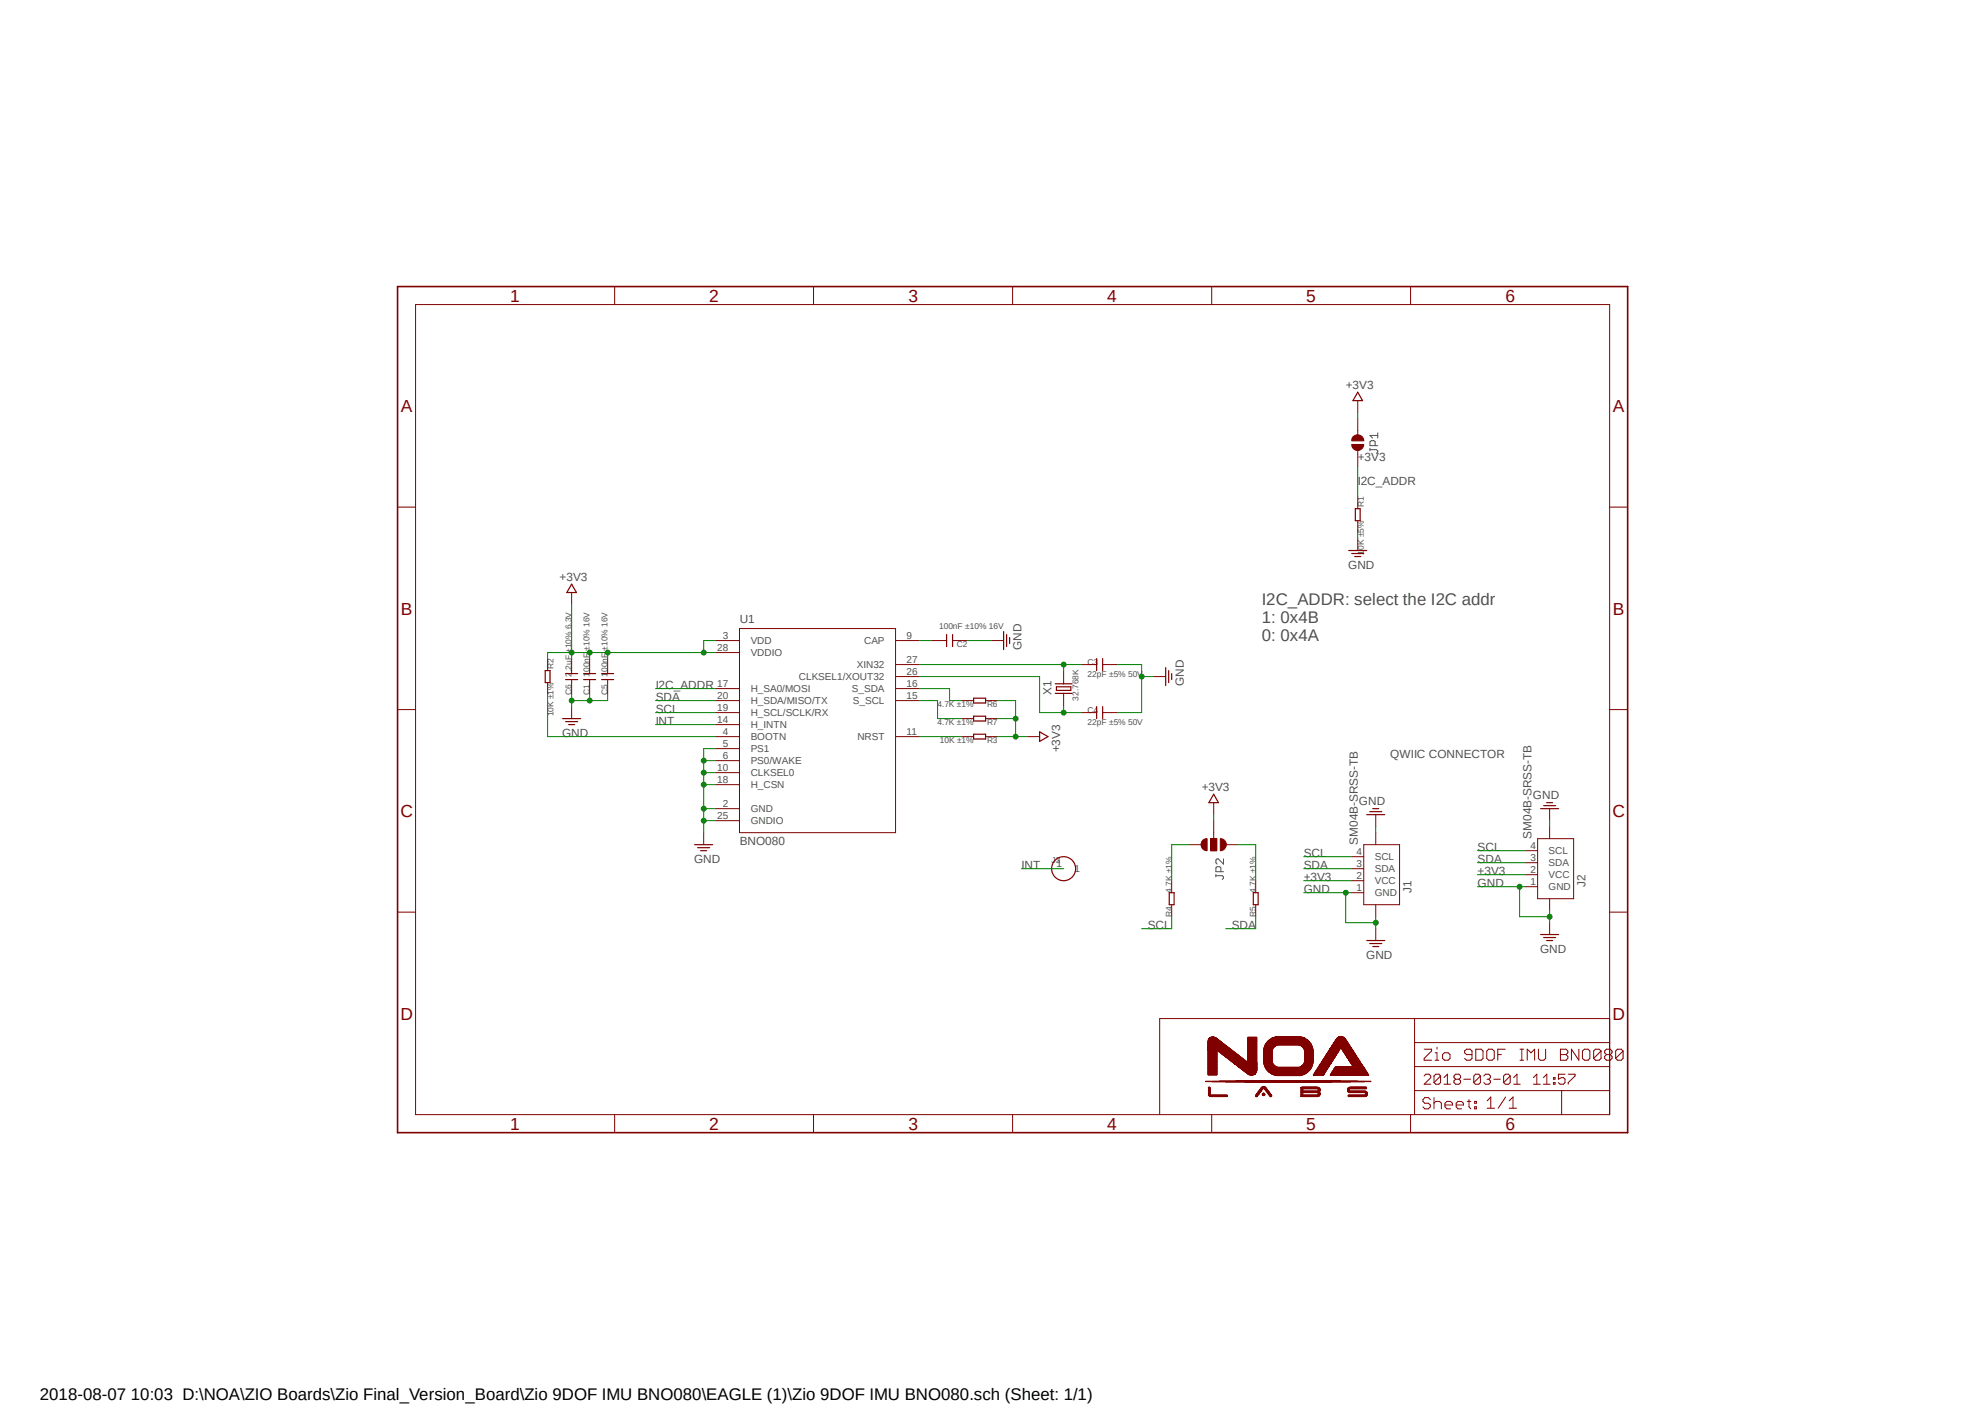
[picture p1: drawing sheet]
<svg xmlns="http://www.w3.org/2000/svg" width="420mm" height="297mm" viewBox="0 0 420 297" stroke-linecap="round" stroke-linejoin="round" font-family="sans-serif">
<defs><g id="words">
<g font-size="3.7" fill="#800000">
<text x="107.9" y="63.8">1</text>
<text x="150.1" y="63.8">2</text>
<text x="192.2" y="63.8">3</text>
<text x="234.3" y="63.8">4</text>
<text x="276.4" y="63.8">5</text>
<text x="318.5" y="63.8">6</text>
<text x="84.8" y="87.2">A</text>
<text x="341.2" y="87.2">A</text>
<text x="84.8" y="130">B</text>
<text x="341.2" y="130">B</text>
<text x="84.7" y="172.8">C</text>
<text x="341.2" y="172.8">C</text>
<text x="84.7" y="215.7">D</text>
<text x="341.2" y="215.7">D</text>
<text x="107.9" y="239">1</text>
<text x="150.1" y="239">2</text>
<text x="192.2" y="239">3</text>
<text x="234.3" y="239">4</text>
<text x="276.4" y="239">5</text>
<text x="318.5" y="239">6</text>
</g>
<g font-size="3.6" fill="#505050">
<text x="267" y="127.9">I2C_ADDR: select the I2C addr</text>
<text x="267" y="131.7">1: 0x4B</text>
<text x="267" y="135.5">0: 0x4A</text>
</g>
<text font-size="3.6" x="8.4" y="296.1">2018-08-07 10:03 D:\NOA\ZIO Boards\Zio Final_Version_Board\Zio 9DOF IMU BNO080\EAGLE (1)\Zio 9DOF IMU BNO080.sch (Sheet: 1/1)</text>
<g font-size="2.5" fill="#505050">
<text x="284.7" y="82.2">+3V3</text>
<text x="287.3" y="97.5">+3V3</text>
<text x="287.3" y="102.5">I2C_ADDR</text>
<text x="118.4" y="122.8">+3V3</text>
<text x="285.2" y="120.3">GND</text>
<text x="156.5" y="131.7">U1</text>
<text x="216.2" y="137.5" transform="rotate(-90 216.2 137.5)">GND</text>
<text x="138.7" y="148.2">SDA</text>
<text x="138.7" y="145.7">I2C_ADDR</text>
<text x="222.5" y="146.9" transform="rotate(-90 222.5 146.9)">X1</text>
<text x="250.4" y="145.2" transform="rotate(-90 250.4 145.2)">GND</text>
<text x="118.9" y="155.8">GND</text>
<text x="138.7" y="150.8">SCL</text>
<text x="138.7" y="153.3">INT</text>
<text x="224.3" y="159.2" transform="rotate(-90 224.3 159.2)">+3V3</text>
<text x="294.1" y="160.4">QWIIC CONNECTOR</text>
<text x="254.3" y="167.3">+3V3</text>
<text x="287.5" y="170.3">GND</text>
<text x="324.3" y="169">GND</text>
<text x="156.5" y="178.7">BNO080</text>
<text x="287.3" y="178.7" transform="rotate(-90 287.3 178.7)">SM04B-SRSS-TB</text>
<text x="312.6" y="180">SCL</text>
<text x="324.1" y="177.4" transform="rotate(-90 324.1 177.4)">SM04B-SRSS-TB</text>
<text x="146.9" y="182.5">GND</text>
<text x="216.2" y="183.8">INT</text>
<text x="275.8" y="183.8">SDA</text>
<text x="275.8" y="181.2">SCL</text>
<text x="312.6" y="182.5">SDA</text>
<text x="312.6" y="185">+3V3</text>
<text x="275.8" y="188.9">GND</text>
<text x="275.8" y="186.3">+3V3</text>
<text x="298.7" y="188.9" transform="rotate(-90 298.7 188.9)">J1</text>
<text x="312.6" y="187.6">GND</text>
<text x="335.5" y="187.6" transform="rotate(-90 335.5 187.6)">J2</text>
<text x="242.8" y="196.5">SCL</text>
<text x="260.6" y="196.5">SDA</text>
<text x="289.1" y="202.8">GND</text>
<text x="325.8" y="201.5">GND</text>
</g>
<g font-size="2.1" fill="#505050">
<text x="151.8" y="137.7">28</text>
<text x="152.9" y="135.2">3</text>
<text x="158.8" y="136.3">VDD</text>
<text x="182.8" y="136.3">CAP</text>
<text x="191.8" y="135.2">9</text>
<text x="158.8" y="138.8">VDDIO</text>
<text x="169" y="143.9">CLKSEL1/XOUT32</text>
<text x="181.3" y="141.4">XIN32</text>
<text x="191.8" y="142.8">26</text>
<text x="191.8" y="140.2">27</text>
<text x="151.8" y="145.3">17</text>
<text x="151.8" y="147.9">20</text>
<text x="158.8" y="146.4">H_SA0/MOSI</text>
<text x="158.8" y="149">H_SDA/MISO/TX</text>
<text x="180.3" y="146.4">S_SDA</text>
<text x="180.5" y="149">S_SCL</text>
<text x="191.8" y="147.9">15</text>
<text x="191.8" y="145.3">16</text>
<text x="151.8" y="152.9">14</text>
<text x="151.8" y="150.4">19</text>
<text x="152.9" y="155.5">4</text>
<text x="158.8" y="154.1">H_INTN</text>
<text x="158.8" y="151.5">H_SCL/SCLK/RX</text>
<text x="191.8" y="155.5">11</text>
<text x="152.9" y="158">5</text>
<text x="152.9" y="160.6">6</text>
<text x="158.8" y="156.6">BOOTN</text>
<text x="158.8" y="159.1">PS1</text>
<text x="158.8" y="161.7">PS0/WAKE</text>
<text x="181.4" y="156.6">NRST</text>
<text x="151.8" y="163.1">10</text>
<text x="151.8" y="165.6">18</text>
<text x="158.8" y="164.2">CLKSEL0</text>
<text x="158.8" y="166.8">H_CSN</text>
<text x="151.8" y="173.2">25</text>
<text x="152.9" y="170.7">2</text>
<text x="158.8" y="171.8">GND</text>
<text x="158.8" y="174.4">GNDIO</text>
<text x="323.8" y="179.6">4</text>
<text x="223.5" y="183.4">1</text>
<text x="227.4" y="184.5">1</text>
<text x="287" y="185.9">2</text>
<text x="287" y="183.4">3</text>
<text x="287" y="180.8">4</text>
<text x="290.9" y="184.5">SDA</text>
<text x="290.9" y="182">SCL</text>
<text x="323.8" y="184.7">2</text>
<text x="323.8" y="182.1">3</text>
<text x="327.7" y="185.8">VCC</text>
<text x="327.7" y="183.3">SDA</text>
<text x="327.7" y="180.7">SCL</text>
<text x="287" y="188.5">1</text>
<text x="290.9" y="189.6">GND</text>
<text x="290.9" y="187.1">VCC</text>
<text x="323.8" y="187.2">1</text>
<text x="327.7" y="188.3">GND</text>
</g>
<g font-size="1.8" fill="#505050">
<text x="288.5" y="107.3" transform="rotate(-90 288.5 107.3)">R1</text>
<text x="288.5" y="117.3" transform="rotate(-90 288.5 117.3)">10K ±5%</text>
<text x="198.7" y="133">100nF ±10% 16V</text>
<text x="202.5" y="136.8">C2</text>
<text x="117.1" y="141.6" transform="rotate(-90 117.1 141.6)">R2</text>
<text x="120.9" y="143.1" transform="rotate(-90 120.9 143.1)">2.2uF ±10% 6.3V</text>
<text x="124.8" y="143.1" transform="rotate(-90 124.8 143.1)">100nF ±10% 16V</text>
<text x="128.6" y="143.1" transform="rotate(-90 128.6 143.1)">100nF ±10% 16V</text>
<text x="230.1" y="143.1">22pF ±5% 50V</text>
<text x="230.1" y="140.6">C3</text>
<text x="120.9" y="146.9" transform="rotate(-90 120.9 146.9)">C6</text>
<text x="124.8" y="146.9" transform="rotate(-90 124.8 146.9)">C1</text>
<text x="128.6" y="146.9" transform="rotate(-90 128.6 146.9)">C5</text>
<text x="198.3" y="149.5">4.7K ±1%</text>
<text x="208.8" y="149.5">R6</text>
<text x="228.2" y="148.2" transform="rotate(-90 228.2 148.2)">32.768K</text>
<text x="117.1" y="151.6" transform="rotate(-90 117.1 151.6)">10K ±1%</text>
<text x="198.3" y="153.3">4.7K ±1%</text>
<text x="208.8" y="153.3">R7</text>
<text x="230.1" y="153.3">22pF ±5% 50V</text>
<text x="230.1" y="150.8">C4</text>
<text x="198.8" y="157.1">10K ±1%</text>
<text x="208.8" y="157.1">R3</text>
<text x="222.5" y="182.5">J3</text>
<text x="247.9" y="188.9" transform="rotate(-90 247.9 188.9)">4.7K ±1%</text>
<text x="265.7" y="188.9" transform="rotate(-90 265.7 188.9)">4.7K ±1%</text>
<text x="247.9" y="193.9" transform="rotate(-90 247.9 193.9)">R4</text>
<text x="265.7" y="193.9" transform="rotate(-90 265.7 193.9)">R5</text>
</g>
</g></defs>
<path d="M83.6 60.3l261.4 179.9M345 60.3l-261.4 179.9" fill="none" stroke="#fff" stroke-width=".21"/>
<path d="M289.9 95.1h1.3l.3 .3v.2l-.3 .3M289.9 94.8v.6M291 94.3v-.8l-.3-.3h-.5l-.3 .3v.8h1.6M291.5 91.6v1.1M291.5 92.1h-1.6l.5 .6M257.3 185.3h1.3l.3 .2v.3l-.3 .3M257.3 185v.5M258.3 184.4v-.8l-.2-.3h-.6l-.2 .3v.8h1.6M258.9 181.7v1.1l-1.1-1.1h-.3l-.2 .2v.6l.2 .3" fill="none" stroke="#505050" stroke-width=".21"/>
<g fill="none" stroke="#800000" stroke-width=".25">
<path d="M287.3 83l1 1.8h-2zM285.4 116.5h3.8M286 117.1h2.5M286.6 117.7h1.3M286.8 107.6h1v2.6h-1zM120.9 123.6l1.1 1.7h-2.1zM200.3 134.2v2.6M201.5 134.2v2.6M212.3 133.6v3.8M213 134.2v2.6M213.6 134.9v1.2M232 139.3v2.6"/>
<path d="M233.3 139.3v2.6M119.7 143.8h2.5M119.7 142.5h2.5M123.5 143.8h2.5M123.5 142.5h2.5M127.3 143.8h2.5M127.3 142.5h2.5M206 155.3h2.5v1h-2.5zM220 154.8l1.7 1-1.7 1zM223.3 144.7h3.5M223.3 146.7h3.5M223.5 145.3h3.1v.7h-3.1z"/>
<path d="M232 149.5v2.5M233.3 149.5v2.5M246.6 141.2v3.8M247.3 141.9v2.5M247.9 142.5v1.3M147 178.7h3.8M147.6 179.3h2.6M148.3 180h1.2"/>
</g>
<g fill="none" stroke="#800000" stroke-width=".21">
<path d="M287.3 84.8v2.5M287.3 105.1v2.5M287.3 110.2v2.4M287.3 113.9v2.6M120.9 125.3v2.6M120.9 139.3v3.2M124.8 139.3v3.2M128.6 139.3v3.2M197.1 135.5h3.2M201.5 135.5h3.2M209.8 135.5h2.5M120.9 143.8v3.1"/>
<path d="M124.8 143.8v3.1M128.6 143.8v3.1M203.5 155.8h2.5M208.5 155.8h2.6M217.4 155.8h2.6M225 141.9v2.8M225 146.7v2.8M228.9 140.6h3.1M228.9 150.7h3.1M233.3 140.6h3.2M233.3 150.7h3.2M244.1 143.1h2.5"/>
<path d="M148.9 176.1v2.6"/>
</g>
<path d="M286 94h2.5a1.27 1.27 0 0 1-1.2 1.3 1.27 1.27 0 0 1-1.3-1.3z" fill-rule="evenodd" fill="#800000"/>
<path d="M286 94h2.5a1.27 1.27 0 0 1-1.2 1.3 1.27 1.27 0 0 1-1.3-1.3z" fill="none" stroke="#800000" stroke-width=".21"/>
<path d="M286.3 92.3a1.31 1.31 0 0 1 1.4-.2 1.31 1.31 0 0 1 .8 1.2h-2.5l.1-.6z" fill-rule="evenodd" fill="#800000"/>
<g fill="none" stroke="#800000" stroke-width=".21">
<path d="M286.3 92.3a1.31 1.31 0 0 1 1.4-.2 1.31 1.31 0 0 1 .8 1.2h-2.5l.1-.6zM287.3 88.6v3.4M287.3 95.3v3.4M256.8 169.8v2.5M288.5 178.7h7.6v12.7h-7.6zM291.1 172.3v2.6M291.1 176.1v2.6M322.8 180h2.5M325.3 177.4h7.7v12.7h-7.7zM327.9 171.1v2.5M327.9 174.9v2.5M247.9 186.3v2.5"/>
<path d="M247.9 191.4v2.5M265.7 186.3v2.5M265.7 191.4v2.5M286 188.8h2.5M286 186.3h2.5M286 183.8h2.5M286 181.2h2.5M291.1 191.4v2.5M291.1 196.5v2.5M322.8 187.6h2.5M322.8 185h2.5M322.8 182.5h2.5"/>
<path d="M327.9 190.1v2.6M327.9 195.2v2.5"/>
</g>
<g fill="none" stroke="#800000" stroke-width=".25">
<path d="M256.8 168l1 1.8h-2zM289.2 172.3h3.8M289.8 171.7h2.6M290.4 171.1h1.3M326 171.1h3.8M326.6 170.4h2.5M327.2 169.8h1.3M247.4 188.8h1v2.6h-1zM265.2 188.8h1v2.6h-1zM289.2 199h3.8M289.8 199.6h2.6M326 197.7h3.8"/>
<path d="M326.6 198.3h2.5M327.2 199h1.3M290.4 200.2h1.3"/>
</g>
<path d="M256.2 177.4h1.2v2.6h-1.2z" fill-rule="evenodd" fill="#800000"/>
<path d="M256.2 177.4h1.2v2.6h-1.2z" fill="none" stroke="#800000" stroke-width=".21"/>
<path d="M254.5 177.8l.9-.4v2.6a1.31 1.31 0 0 1-1.2-.8 1.31 1.31 0 0 1 .3-1.4z" fill-rule="evenodd" fill="#800000"/>
<path d="M254.5 177.8l.9-.4v2.6a1.31 1.31 0 0 1-1.2-.8 1.31 1.31 0 0 1 .3-1.4z" fill="none" stroke="#800000" stroke-width=".21"/>
<path d="M258.2 177.4a1.27 1.27 0 0 1 1.3 1.3 1.27 1.27 0 0 1-1.3 1.3z" fill-rule="evenodd" fill="#800000"/>
<g fill="none" stroke="#800000" stroke-width=".21">
<path d="M87.9 64.4h252.7v171.4h-252.7zM130 60.6v3.8M172.1 60.6v3.8M214.2 60.6v3.8M256.4 60.6v3.8M298.4 60.6v3.8M84.1 107.3h3.8M340.6 107.3h3.8M151.4 135.5h5.1M151.4 138h5.1M156.5 133h33v43.1h-33zM189.5 135.5h5.1"/>
<path d="M84.1 150.1h3.8M151.4 155.8h5.1M151.4 158.4h5.1M151.4 153.3h5.1M151.4 148.2h5.1M151.4 145.7h5.1M151.4 150.7h5.1M189.5 155.8h5.1M189.5 148.2h5.1M189.5 145.7h5.1M189.5 143.1h5.1M189.5 140.6h5.1"/>
<path d="M340.6 150.1h3.8M151.4 171.1h5.1M151.4 160.9h5.1M151.4 163.4h5.1M151.4 166h5.1M151.4 173.6h5.1M251.7 178.7h2.6M256.2 177.4h1.2v2.6h-1.2zM256.8 173.6v3.8M258.2 177.4a1.27 1.27 0 0 1 1.3 1.3 1.27 1.27 0 0 1-1.3 1.3zM259.3 178.7h2.6M84.1 193h3.8"/>
<path d="M340.6 193h3.8M299.3 215.5v20.3M340.6 215.5h-95.2v20.3M130 235.8v3.8M172.1 235.8v3.8M214.2 235.8v3.8M256.4 235.8v3.8M298.4 235.8v3.8M299.3 230.7h41.3M299.3 225.6h41.3M299.3 220.6h41.3M301.3 222h1.6v.3l-1.6 1.6v.4h1.6"/>
<path d="M301.3 227.6l.4-.4h.6l.4 .4v.4l-1.4 1.4h1.4M302.6 232.6l-.4-.4h-.7l-.4 .4v.4l.4 .4h.7l.4 .4v.3l-.4 .5h-.7l-.4-.5M303.4 232.2v2.4M303.4 233.4l.4-.4h.8l.4 .4v1.2M303.7 224.3h.7M303.7 222.7h.3v1.6M304 221.5v.5M304.8 227.6v1.4l-.3 .4h-.7l-.4-.4M304.8 227.6l-.3-.4h-.7l-.4 .4v1.4M304.8 227.6l-1.4 1.4M305.2 223.1l.4-.4h.8l.4 .4v.8l-.4 .4h-.8l-.4-.4zM305.5 229.4h1.4"/>
<path d="M305.5 228l.7-.8v2.2M305.7 233.8h1.6v-.4l-.4-.4h-.7l-.5 .4v.7l.5 .5h.7M308 228.3l-.4 .3v.4l.4 .4h.7l.3-.4v-.4l-.3-.3M308 228.3l-.4-.3v-.4l.4-.4h.7l.3 .4v.4l-.3 .3M308 228.3h.7M308.1 233.8h1.5v-.4l-.4-.4h-.7l-.4 .4v.7l.4 .5h.7M309.7 228.3h1.4M310.4 233h.8M310.8 232.6v1.5l.4 .5M311.4 223.1h-1.1l-.4-.4v-.4l.4-.3h.8l.3 .3v1.6l-.3 .4h-.8l-.4-.4M312 233h.4v.4h-.4zM312 234.1h.4v.5h-.4z"/>
<path d="M312.3 222h1.1l.4 .3v1.6l-.4 .4h-1.1zM313.2 227.6v1.4l-.3 .4h-.7l-.4-.4M313.2 227.6l-.3-.4h-.7l-.4 .4v1.4M313.2 227.6l-1.4 1.4M313.9 227.6l.4-.4h.7l.3 .4v.4l-.3 .3M314.6 222.3l.4-.3h.7l.4 .3v1.6l-.4 .4h-.7l-.4-.4zM314.6 228.3h.4M314.7 232.9l.7-.8v2.3M314.7 234.4h1.5M315 228.3l.3 .3v.4l-.3 .4h-.7l-.4-.4M316.1 228.3h1.4M316.9 223.1h.8"/>
<path d="M318.5 222h-1.6v2.3M318.6 232.1l-1.6 2.3M319.3 234.4h1.6M319.3 232.9l.8-.8v2.3M319.5 227.6v1.4l-.3 .4h-.7l-.4-.4M319.5 227.6l-.3-.4h-.7l-.4 .4v1.4M319.5 227.6l-1.4 1.4M320.3 229.4h1.3M320.3 228l.7-.8v2.2M321.6 222h.8M321.6 224.3h.8M322 222v2.3"/>
<path d="M323.1 224.3v-2.3l.8 .7 .8-.7v2.3M324.4 229.4h1.5M324.4 228l.8-.8v2.2M325.5 222v1.9l.4 .4h.7l.4-.4v-1.9M326.6 229.4h1.4M326.6 228l.7-.8v2.2M328.7 229h.3v.4h-.3zM328.7 228h.3v.3h-.3zM330.2 222h1.1l.4 .3v.4l-.4 .4 .4 .4v.4l-.4 .4h-1.1zM330.2 223.1h1.1M330.4 230.7v5.1M331.1 227.2h-1.4v1.1l.7-.3h.4l.3 .3v.7l-.3 .4h-.7l-.4-.4"/>
<path d="M331.8 227.2h1.4v.4l-1.4 1.4v.4M334.1 222v2.3l-1.6-2.3v2.3M334.8 222.3l.4-.3h.8l.4 .3v1.6l-.4 .4h-.8l-.4-.4zM338.8 222.3l-.5-.3h-.7l-.4 .3v1.6M338.8 222.3v1.6l-.5 .4h-.7l-.4-.4M338.8 222.3l-1.6 1.6M339.9 223.1l-.4-.4v-.4l.4-.3h.8l.4 .3v.4l-.4 .4M339.9 223.1l-.4 .4v.4l.4 .4h.8l.4-.4v-.4l-.4-.4M339.9 223.1h.8M343.4 222.3l-.4-.3h-.8l-.4 .3v1.6M343.4 222.3v1.6l-.4 .4h-.8l-.4-.4M343.4 222.3l-1.6 1.6"/>
</g>
<path d="M84.1 60.6h260.3v179h-260.3z" fill="none" stroke="#800000" stroke-width=".34"/>
<path d="M265.8 231.9l.1 .1z" fill-rule="evenodd" fill="#800000"/>
<path d="M265.8 231.9l.1 .1z" fill="none" stroke="#800000" stroke-width=".21"/>
<path d="M268.8 231.9l.1 .1z" fill-rule="evenodd" fill="#800000"/>
<path d="M256.1 231.9l3.5 .1zM256.1 231.9h3.5M268.8 231.9l.1 .1z" fill="none" stroke="#800000" stroke-width=".21"/>
<path d="M265.7 231.9l.2 .1z" fill-rule="evenodd" fill="#800000"/>
<path d="M265.7 231.9l.2 .1z" fill="none" stroke="#800000" stroke-width=".21"/>
<path d="M268.7 231.9l.3 .1z" fill-rule="evenodd" fill="#800000"/>
<path d="M256 231.9h3.7zM256 231.9h3.7M268.7 231.9l.3 .1zM275.3 231.9l3.6 .1zM275.3 231.9h3.6M285.3 231.9l3.6 .1zM285.3 231.9h3.6" fill="none" stroke="#800000" stroke-width=".21"/>
<path d="M265.6 231.9h.4z" fill-rule="evenodd" fill="#800000"/>
<path d="M265.6 231.9h.4z" fill="none" stroke="#800000" stroke-width=".21"/>
<path d="M268.7 231.9h.3z" fill-rule="evenodd" fill="#800000"/>
<path d="M255.9 231.8l3.8 .1zM255.9 231.9h3.8M268.7 231.9h.3zM275.3 231.9h3.7zM275.3 231.9h3.7M285.3 231.9h3.7zM285.3 231.9h3.7" fill="none" stroke="#800000" stroke-width=".21"/>
<path d="M265.7 231.8l.3 .1z" fill-rule="evenodd" fill="#800000"/>
<path d="M265.7 231.8l.3 .1z" fill="none" stroke="#800000" stroke-width=".21"/>
<path d="M268.7 231.8l.4 .1z" fill-rule="evenodd" fill="#800000"/>
<path d="M255.9 231.8l3.8 .1zM255.9 231.8h3.8M268.7 231.8l.4 .1zM275.3 231.8l3.8 .1zM275.3 231.9h3.8M285.3 231.8l3.8 .1zM285.3 231.9h3.8" fill="none" stroke="#800000" stroke-width=".21"/>
<path d="M265.6 231.8l.5 .1z" fill-rule="evenodd" fill="#800000"/>
<path d="M265.6 231.8l.5 .1z" fill="none" stroke="#800000" stroke-width=".21"/>
<path d="M268.6 231.8l.5 .1z" fill-rule="evenodd" fill="#800000"/>
<path d="M255.8 231.7l3.9 .1zM255.8 231.8h3.9M268.6 231.8l.5 .1zM275.3 231.8l3.8 .1zM275.3 231.8h3.8M285.2 231.8l3.9 .1zM285.2 231.8h3.9" fill="none" stroke="#800000" stroke-width=".21"/>
<path d="M265.6 231.7l.5 .1z" fill-rule="evenodd" fill="#800000"/>
<path d="M265.6 231.7l.5 .1z" fill="none" stroke="#800000" stroke-width=".21"/>
<path d="M268.6 231.7l.5 .1z" fill-rule="evenodd" fill="#800000"/>
<path d="M255.8 231.7l3.9 .1zM255.8 231.7h3.9M268.6 231.7l.5 .1zM275.3 231.7l3.9 .1zM275.3 231.8h3.9M285.3 231.7l3.9 .1zM285.3 231.8h3.9" fill="none" stroke="#800000" stroke-width=".21"/>
<path d="M265.7 231.7l.4 .1z" fill-rule="evenodd" fill="#800000"/>
<path d="M265.7 231.7l.4 .1z" fill="none" stroke="#800000" stroke-width=".21"/>
<path d="M267.3 231.7l.2 .1z" fill-rule="evenodd" fill="#800000"/>
<path d="M267.3 231.7l.2 .1z" fill="none" stroke="#800000" stroke-width=".21"/>
<path d="M268.6 231.7l.4 .1z" fill-rule="evenodd" fill="#800000"/>
<path d="M255.7 231.6l3.9 .1zM255.7 231.7h3.9M268.6 231.7l.4 .1zM275.3 231.7l3.9 .1zM275.3 231.7h3.9M285.2 231.7l4 .1zM285.2 231.7h4" fill="none" stroke="#800000" stroke-width=".21"/>
<path d="M265.7 231.6l.4 .1z" fill-rule="evenodd" fill="#800000"/>
<path d="M265.7 231.6l.4 .1z" fill="none" stroke="#800000" stroke-width=".21"/>
<path d="M267.1 231.6l.4 .1z" fill-rule="evenodd" fill="#800000"/>
<path d="M267.1 231.6l.4 .1z" fill="none" stroke="#800000" stroke-width=".21"/>
<path d="M268.5 231.6l.5 .1z" fill-rule="evenodd" fill="#800000"/>
<path d="M268.5 231.6l.5 .1zM275.3 231.6l3.9 .1zM275.3 231.7h3.9M285.3 231.6l3.9 .1zM285.3 231.7h3.9" fill="none" stroke="#800000" stroke-width=".21"/>
<path d="M255.7 231.6l.5 .1z" fill-rule="evenodd" fill="#800000"/>
<path d="M255.7 231.6l.5 .1z" fill="none" stroke="#800000" stroke-width=".21"/>
<path d="M265.7 231.6l.5 .1z" fill-rule="evenodd" fill="#800000"/>
<path d="M265.7 231.6l.5 .1z" fill="none" stroke="#800000" stroke-width=".21"/>
<path d="M267.2 231.6l.4 .1z" fill-rule="evenodd" fill="#800000"/>
<path d="M267.2 231.6l.4 .1z" fill="none" stroke="#800000" stroke-width=".21"/>
<path d="M268.6 231.6l.4 .1z" fill-rule="evenodd" fill="#800000"/>
<path d="M268.6 231.6l.4 .1z" fill="none" stroke="#800000" stroke-width=".21"/>
<path d="M275.3 231.6l.3 .1z" fill-rule="evenodd" fill="#800000"/>
<path d="M275.3 231.6l.3 .1z" fill="none" stroke="#800000" stroke-width=".21"/>
<path d="M278.7 231.6l.5 .1z" fill-rule="evenodd" fill="#800000"/>
<path d="M278.7 231.6l.5 .1z" fill="none" stroke="#800000" stroke-width=".21"/>
<path d="M288.8 231.6l.5 .1z" fill-rule="evenodd" fill="#800000"/>
<path d="M288.8 231.6l.5 .1z" fill="none" stroke="#800000" stroke-width=".21"/>
<path d="M255.7 231.6h.4z" fill-rule="evenodd" fill="#800000"/>
<path d="M255.7 231.6h.4z" fill="none" stroke="#800000" stroke-width=".21"/>
<path d="M265.8 231.6h.4z" fill-rule="evenodd" fill="#800000"/>
<path d="M265.8 231.6h.4z" fill="none" stroke="#800000" stroke-width=".21"/>
<path d="M267.1 231.6h.5z" fill-rule="evenodd" fill="#800000"/>
<path d="M267.1 231.6h.5z" fill="none" stroke="#800000" stroke-width=".21"/>
<path d="M268.5 231.6h.4z" fill-rule="evenodd" fill="#800000"/>
<path d="M268.5 231.6h.4z" fill="none" stroke="#800000" stroke-width=".21"/>
<path d="M275.3 231.6h.3z" fill-rule="evenodd" fill="#800000"/>
<path d="M275.3 231.6h.3z" fill="none" stroke="#800000" stroke-width=".21"/>
<path d="M278.8 231.6h.5z" fill-rule="evenodd" fill="#800000"/>
<path d="M278.8 231.6h.5z" fill="none" stroke="#800000" stroke-width=".21"/>
<path d="M288.9 231.6h.4z" fill-rule="evenodd" fill="#800000"/>
<path d="M288.9 231.6h.4z" fill="none" stroke="#800000" stroke-width=".21"/>
<path d="M255.7 231.5l.4 .1z" fill-rule="evenodd" fill="#800000"/>
<path d="M255.7 231.5l.4 .1z" fill="none" stroke="#800000" stroke-width=".21"/>
<path d="M265.8 231.5l.4 .1z" fill-rule="evenodd" fill="#800000"/>
<path d="M265.8 231.5l.4 .1z" fill="none" stroke="#800000" stroke-width=".21"/>
<path d="M267.1 231.5l.5 .1z" fill-rule="evenodd" fill="#800000"/>
<path d="M267.1 231.5l.5 .1z" fill="none" stroke="#800000" stroke-width=".21"/>
<path d="M268.4 231.5l.5 .1z" fill-rule="evenodd" fill="#800000"/>
<path d="M268.4 231.5l.5 .1z" fill="none" stroke="#800000" stroke-width=".21"/>
<path d="M275.3 231.5l.3 .1z" fill-rule="evenodd" fill="#800000"/>
<path d="M275.3 231.5l.3 .1z" fill="none" stroke="#800000" stroke-width=".21"/>
<path d="M278.9 231.5l.4 .1z" fill-rule="evenodd" fill="#800000"/>
<path d="M278.9 231.5l.4 .1z" fill="none" stroke="#800000" stroke-width=".21"/>
<path d="M288.9 231.5l.4 .1z" fill-rule="evenodd" fill="#800000"/>
<path d="M288.9 231.5l.4 .1z" fill="none" stroke="#800000" stroke-width=".21"/>
<path d="M255.7 231.5l.3 .1z" fill-rule="evenodd" fill="#800000"/>
<path d="M255.7 231.5l.3 .1z" fill="none" stroke="#800000" stroke-width=".21"/>
<path d="M265.9 231.5l.4 .1z" fill-rule="evenodd" fill="#800000"/>
<path d="M265.9 231.5l.4 .1z" fill="none" stroke="#800000" stroke-width=".21"/>
<path d="M267.1 231.5l.5 .1z" fill-rule="evenodd" fill="#800000"/>
<path d="M267.1 231.5l.5 .1z" fill="none" stroke="#800000" stroke-width=".21"/>
<path d="M268.5 231.5l.4 .1z" fill-rule="evenodd" fill="#800000"/>
<path d="M268.5 231.5l.4 .1z" fill="none" stroke="#800000" stroke-width=".21"/>
<path d="M275.3 231.5l.3 .1z" fill-rule="evenodd" fill="#800000"/>
<path d="M275.3 231.5l.3 .1z" fill="none" stroke="#800000" stroke-width=".21"/>
<path d="M278.9 231.5l.4 .1z" fill-rule="evenodd" fill="#800000"/>
<path d="M278.9 231.5l.4 .1z" fill="none" stroke="#800000" stroke-width=".21"/>
<path d="M289 231.5l.3 .1z" fill-rule="evenodd" fill="#800000"/>
<path d="M289 231.5l.3 .1z" fill="none" stroke="#800000" stroke-width=".21"/>
<path d="M255.7 231.4l.3 .1z" fill-rule="evenodd" fill="#800000"/>
<path d="M255.7 231.4l.3 .1z" fill="none" stroke="#800000" stroke-width=".21"/>
<path d="M265.9 231.4l.5 .1z" fill-rule="evenodd" fill="#800000"/>
<path d="M265.9 231.4l.5 .1z" fill="none" stroke="#800000" stroke-width=".21"/>
<path d="M267.1 231.4l.5 .1z" fill-rule="evenodd" fill="#800000"/>
<path d="M267.1 231.4l.5 .1z" fill="none" stroke="#800000" stroke-width=".21"/>
<path d="M268.4 231.4l.5 .1z" fill-rule="evenodd" fill="#800000"/>
<path d="M268.4 231.4l.5 .1z" fill="none" stroke="#800000" stroke-width=".21"/>
<path d="M275.3 231.4l.3 .1z" fill-rule="evenodd" fill="#800000"/>
<path d="M275.3 231.4l.3 .1z" fill="none" stroke="#800000" stroke-width=".21"/>
<path d="M279 231.4l.3 .1z" fill-rule="evenodd" fill="#800000"/>
<path d="M279 231.4l.3 .1z" fill="none" stroke="#800000" stroke-width=".21"/>
<path d="M289 231.4l.3 .1z" fill-rule="evenodd" fill="#800000"/>
<path d="M289 231.4l.3 .1z" fill="none" stroke="#800000" stroke-width=".21"/>
<path d="M255.7 231.4l.3 .1z" fill-rule="evenodd" fill="#800000"/>
<path d="M255.7 231.4l.3 .1z" fill="none" stroke="#800000" stroke-width=".21"/>
<path d="M265.9 231.4l.5 .1z" fill-rule="evenodd" fill="#800000"/>
<path d="M265.9 231.4l.5 .1z" fill="none" stroke="#800000" stroke-width=".21"/>
<path d="M267.1 231.4l.5 .1z" fill-rule="evenodd" fill="#800000"/>
<path d="M267.1 231.4l.5 .1z" fill="none" stroke="#800000" stroke-width=".21"/>
<path d="M268.4 231.4l.4 .1z" fill-rule="evenodd" fill="#800000"/>
<path d="M268.4 231.4l.4 .1z" fill="none" stroke="#800000" stroke-width=".21"/>
<path d="M275.3 231.4l.3 .1z" fill-rule="evenodd" fill="#800000"/>
<path d="M275.3 231.4l.3 .1z" fill="none" stroke="#800000" stroke-width=".21"/>
<path d="M279 231.4l.3 .1z" fill-rule="evenodd" fill="#800000"/>
<path d="M279 231.4l.3 .1z" fill="none" stroke="#800000" stroke-width=".21"/>
<path d="M289 231.4l.3 .1z" fill-rule="evenodd" fill="#800000"/>
<path d="M289 231.4l.3 .1z" fill="none" stroke="#800000" stroke-width=".21"/>
<path d="M255.7 231.4h.3z" fill-rule="evenodd" fill="#800000"/>
<path d="M255.7 231.4h.3z" fill="none" stroke="#800000" stroke-width=".21"/>
<path d="M265.9 231.4h.5z" fill-rule="evenodd" fill="#800000"/>
<path d="M265.9 231.4h.5z" fill="none" stroke="#800000" stroke-width=".21"/>
<path d="M267.1 231.4h.4z" fill-rule="evenodd" fill="#800000"/>
<path d="M267.1 231.4h.4z" fill="none" stroke="#800000" stroke-width=".21"/>
<path d="M268.3 231.4h.5z" fill-rule="evenodd" fill="#800000"/>
<path d="M268.3 231.4h.5z" fill="none" stroke="#800000" stroke-width=".21"/>
<path d="M275.3 231.4h.3z" fill-rule="evenodd" fill="#800000"/>
<path d="M275.3 231.4h.3z" fill="none" stroke="#800000" stroke-width=".21"/>
<path d="M279 231.4h.3z" fill-rule="evenodd" fill="#800000"/>
<path d="M279 231.4h.3z" fill="none" stroke="#800000" stroke-width=".21"/>
<path d="M289 231.4h.3z" fill-rule="evenodd" fill="#800000"/>
<path d="M289 231.4h.3z" fill="none" stroke="#800000" stroke-width=".21"/>
<path d="M255.7 231.3l.3 .1z" fill-rule="evenodd" fill="#800000"/>
<path d="M255.7 231.3l.3 .1z" fill="none" stroke="#800000" stroke-width=".21"/>
<path d="M266 231.3l.4 .1z" fill-rule="evenodd" fill="#800000"/>
<path d="M266 231.3l.4 .1z" fill="none" stroke="#800000" stroke-width=".21"/>
<path d="M267.2 231.3l.3 .1z" fill-rule="evenodd" fill="#800000"/>
<path d="M267.2 231.3l.3 .1z" fill="none" stroke="#800000" stroke-width=".21"/>
<path d="M268.3 231.3l.5 .1z" fill-rule="evenodd" fill="#800000"/>
<path d="M268.3 231.3l.5 .1z" fill="none" stroke="#800000" stroke-width=".21"/>
<path d="M275.3 231.3l.3 .1z" fill-rule="evenodd" fill="#800000"/>
<path d="M275.3 231.3l.3 .1z" fill="none" stroke="#800000" stroke-width=".21"/>
<path d="M279 231.3l.3 .1z" fill-rule="evenodd" fill="#800000"/>
<path d="M279 231.3l.3 .1z" fill="none" stroke="#800000" stroke-width=".21"/>
<path d="M289 231.3l.3 .1z" fill-rule="evenodd" fill="#800000"/>
<path d="M289 231.3l.3 .1z" fill="none" stroke="#800000" stroke-width=".21"/>
<path d="M255.7 231.2l.3 .1z" fill-rule="evenodd" fill="#800000"/>
<path d="M255.7 231.2l.3 .1z" fill="none" stroke="#800000" stroke-width=".21"/>
<path d="M266 231.2l.5 .1z" fill-rule="evenodd" fill="#800000"/>
<path d="M266 231.2l.5 .1z" fill="none" stroke="#800000" stroke-width=".21"/>
<path d="M267.3 231.2l.1 .1z" fill-rule="evenodd" fill="#800000"/>
<path d="M267.3 231.2l.1 .1z" fill="none" stroke="#800000" stroke-width=".21"/>
<path d="M268.3 231.2l.4 .1z" fill-rule="evenodd" fill="#800000"/>
<path d="M268.3 231.2l.4 .1z" fill="none" stroke="#800000" stroke-width=".21"/>
<path d="M275.3 231.2l.3 .1z" fill-rule="evenodd" fill="#800000"/>
<path d="M275.3 231.2l.3 .1z" fill="none" stroke="#800000" stroke-width=".21"/>
<path d="M278.9 231.2l.4 .1z" fill-rule="evenodd" fill="#800000"/>
<path d="M278.9 231.2l.4 .1z" fill="none" stroke="#800000" stroke-width=".21"/>
<path d="M289 231.2l.3 .1z" fill-rule="evenodd" fill="#800000"/>
<path d="M289 231.2l.3 .1z" fill="none" stroke="#800000" stroke-width=".21"/>
<path d="M255.7 231.2l.3 .1z" fill-rule="evenodd" fill="#800000"/>
<path d="M255.7 231.2l.3 .1z" fill="none" stroke="#800000" stroke-width=".21"/>
<path d="M266 231.2l.5 .1z" fill-rule="evenodd" fill="#800000"/>
<path d="M266 231.2l.5 .1z" fill="none" stroke="#800000" stroke-width=".21"/>
<path d="M268.2 231.2l.4 .1z" fill-rule="evenodd" fill="#800000"/>
<path d="M268.2 231.2l.4 .1z" fill="none" stroke="#800000" stroke-width=".21"/>
<path d="M275.3 231.2l.3 .1z" fill-rule="evenodd" fill="#800000"/>
<path d="M275.3 231.2l.3 .1z" fill="none" stroke="#800000" stroke-width=".21"/>
<path d="M278.9 231.2l.4 .1z" fill-rule="evenodd" fill="#800000"/>
<path d="M278.9 231.2l.4 .1z" fill="none" stroke="#800000" stroke-width=".21"/>
<path d="M288.9 231.2l.4 .1z" fill-rule="evenodd" fill="#800000"/>
<path d="M288.9 231.2l.4 .1z" fill="none" stroke="#800000" stroke-width=".21"/>
<path d="M255.7 231.1l.3 .1z" fill-rule="evenodd" fill="#800000"/>
<path d="M255.7 231.1l.3 .1z" fill="none" stroke="#800000" stroke-width=".21"/>
<path d="M266.1 231.1l.4 .1z" fill-rule="evenodd" fill="#800000"/>
<path d="M266.1 231.1l.4 .1z" fill="none" stroke="#800000" stroke-width=".21"/>
<path d="M268.2 231.1l.4 .1z" fill-rule="evenodd" fill="#800000"/>
<path d="M268.2 231.1l.4 .1z" fill="none" stroke="#800000" stroke-width=".21"/>
<path d="M275.3 231.1l.3 .1z" fill-rule="evenodd" fill="#800000"/>
<path d="M275.3 231.1l.3 .1z" fill="none" stroke="#800000" stroke-width=".21"/>
<path d="M278.8 231.1l.5 .1z" fill-rule="evenodd" fill="#800000"/>
<path d="M278.8 231.1l.5 .1z" fill="none" stroke="#800000" stroke-width=".21"/>
<path d="M288.9 231.1l.4 .1z" fill-rule="evenodd" fill="#800000"/>
<path d="M288.9 231.1l.4 .1z" fill="none" stroke="#800000" stroke-width=".21"/>
<path d="M255.7 231.1l.3 .1z" fill-rule="evenodd" fill="#800000"/>
<path d="M255.7 231.1l.3 .1z" fill="none" stroke="#800000" stroke-width=".21"/>
<path d="M266.1 231.1l.4 .1z" fill-rule="evenodd" fill="#800000"/>
<path d="M266.1 231.1l.4 .1z" fill="none" stroke="#800000" stroke-width=".21"/>
<path d="M268.1 231.1l.5 .1z" fill-rule="evenodd" fill="#800000"/>
<path d="M268.1 231.1l.5 .1z" fill="none" stroke="#800000" stroke-width=".21"/>
<path d="M275.3 231.1l.3 .1z" fill-rule="evenodd" fill="#800000"/>
<path d="M275.3 231.1l.3 .1z" fill="none" stroke="#800000" stroke-width=".21"/>
<path d="M278.7 231.1l.5 .1z" fill-rule="evenodd" fill="#800000"/>
<path d="M278.7 231.1l.5 .1z" fill="none" stroke="#800000" stroke-width=".21"/>
<path d="M288.8 231.1l.5 .1z" fill-rule="evenodd" fill="#800000"/>
<path d="M288.8 231.1l.5 .1z" fill="none" stroke="#800000" stroke-width=".21"/>
<path d="M255.7 231.1h.3z" fill-rule="evenodd" fill="#800000"/>
<path d="M255.7 231.1h.3z" fill="none" stroke="#800000" stroke-width=".21"/>
<path d="M266.1 231.1h.5z" fill-rule="evenodd" fill="#800000"/>
<path d="M266.1 231.1h.5z" fill="none" stroke="#800000" stroke-width=".21"/>
<path d="M268.1 231.1h.5z" fill-rule="evenodd" fill="#800000"/>
<path d="M268.1 231.1h.5zM275.3 231.1h3.9zM275.3 231.1h3.9M285.5 231.1h3.8zM285.5 231.1h3.8" fill="none" stroke="#800000" stroke-width=".21"/>
<path d="M255.7 231l.3 .1z" fill-rule="evenodd" fill="#800000"/>
<path d="M255.7 231l.3 .1z" fill="none" stroke="#800000" stroke-width=".21"/>
<path d="M266.1 231l.6 .1z" fill-rule="evenodd" fill="#800000"/>
<path d="M266.1 231l.6 .1z" fill="none" stroke="#800000" stroke-width=".21"/>
<path d="M268.1 231l.4 .1z" fill-rule="evenodd" fill="#800000"/>
<path d="M268.1 231l.4 .1zM275.3 231l3.9 .1zM275.3 231.1h3.9M285.4 231l3.8 .1zM285.4 231.1h3.8" fill="none" stroke="#800000" stroke-width=".21"/>
<path d="M255.7 231l.3 .1z" fill-rule="evenodd" fill="#800000"/>
<path d="M255.7 231l.3 .1z" fill="none" stroke="#800000" stroke-width=".21"/>
<path d="M266.2 231l.4 .1z" fill-rule="evenodd" fill="#800000"/>
<path d="M266.2 231l.4 .1z" fill="none" stroke="#800000" stroke-width=".21"/>
<path d="M268.1 231l.5 .1z" fill-rule="evenodd" fill="#800000"/>
<path d="M268.1 231l.5 .1zM275.3 231l3.9 .1zM275.3 231h3.9M285.3 231l3.9 .1zM285.3 231h3.9" fill="none" stroke="#800000" stroke-width=".21"/>
<path d="M255.7 230.9l.3 .1z" fill-rule="evenodd" fill="#800000"/>
<path d="M255.7 230.9l.3 .1z" fill="none" stroke="#800000" stroke-width=".21"/>
<path d="M266.3 230.9l.4 .1z" fill-rule="evenodd" fill="#800000"/>
<path d="M266.3 230.9l.4 .1z" fill="none" stroke="#800000" stroke-width=".21"/>
<path d="M268 230.9l.5 .1z" fill-rule="evenodd" fill="#800000"/>
<path d="M268 230.9l.5 .1zM275.3 230.9l3.9 .1zM275.3 231h3.9M285.2 230.9l3.9 .1zM285.2 231h3.9" fill="none" stroke="#800000" stroke-width=".21"/>
<path d="M255.7 230.9l.3 .1z" fill-rule="evenodd" fill="#800000"/>
<path d="M255.7 230.9l.3 .1z" fill="none" stroke="#800000" stroke-width=".21"/>
<path d="M266.2 230.9l.5 .1z" fill-rule="evenodd" fill="#800000"/>
<path d="M266.2 230.9l.5 .1z" fill="none" stroke="#800000" stroke-width=".21"/>
<path d="M268 230.9l.4 .1z" fill-rule="evenodd" fill="#800000"/>
<path d="M268 230.9l.4 .1zM275.3 230.9l3.9 .1zM275.3 230.9h3.9M285.2 230.9l3.9 .1zM285.2 230.9h3.9" fill="none" stroke="#800000" stroke-width=".21"/>
<path d="M255.7 230.8l.3 .1z" fill-rule="evenodd" fill="#800000"/>
<path d="M255.7 230.8l.3 .1z" fill="none" stroke="#800000" stroke-width=".21"/>
<path d="M266.3 230.8l.5 .1z" fill-rule="evenodd" fill="#800000"/>
<path d="M266.3 230.8l.5 .1z" fill="none" stroke="#800000" stroke-width=".21"/>
<path d="M268 230.8l.4 .1z" fill-rule="evenodd" fill="#800000"/>
<path d="M268 230.8l.4 .1zM275.3 230.8l3.9 .1zM275.3 230.9h3.9M285.2 230.8l3.8 .1zM285.2 230.9h3.8" fill="none" stroke="#800000" stroke-width=".21"/>
<path d="M255.7 230.8l.3 .1z" fill-rule="evenodd" fill="#800000"/>
<path d="M255.7 230.8l.3 .1z" fill="none" stroke="#800000" stroke-width=".21"/>
<path d="M266.4 230.8l.4 .1z" fill-rule="evenodd" fill="#800000"/>
<path d="M266.4 230.8l.4 .1z" fill="none" stroke="#800000" stroke-width=".21"/>
<path d="M267.9 230.8l.5 .1z" fill-rule="evenodd" fill="#800000"/>
<path d="M267.9 230.8l.5 .1zM275.3 230.8l4 .1zM275.3 230.8h4M285.2 230.8l3.7 .1zM285.2 230.8h3.7" fill="none" stroke="#800000" stroke-width=".21"/>
<path d="M255.7 230.8h.3z" fill-rule="evenodd" fill="#800000"/>
<path d="M255.7 230.8h.3z" fill="none" stroke="#800000" stroke-width=".21"/>
<path d="M266.4 230.8h.4z" fill-rule="evenodd" fill="#800000"/>
<path d="M266.4 230.8h.4z" fill="none" stroke="#800000" stroke-width=".21"/>
<path d="M267.8 230.8h.6z" fill-rule="evenodd" fill="#800000"/>
<path d="M267.8 230.8h.6z" fill="none" stroke="#800000" stroke-width=".21"/>
<path d="M275.3 230.8h.3z" fill-rule="evenodd" fill="#800000"/>
<path d="M275.3 230.8h.3z" fill="none" stroke="#800000" stroke-width=".21"/>
<path d="M278.8 230.8h.4z" fill-rule="evenodd" fill="#800000"/>
<path d="M278.8 230.8h.4z" fill="none" stroke="#800000" stroke-width=".21"/>
<path d="M285.2 230.8h.4z" fill-rule="evenodd" fill="#800000"/>
<path d="M285.2 230.8h.4z" fill="none" stroke="#800000" stroke-width=".21"/>
<path d="M255.7 230.7l.3 .1z" fill-rule="evenodd" fill="#800000"/>
<path d="M255.7 230.7l.3 .1z" fill="none" stroke="#800000" stroke-width=".21"/>
<path d="M266.4 230.7l.5 .1z" fill-rule="evenodd" fill="#800000"/>
<path d="M266.4 230.7l.5 .1z" fill="none" stroke="#800000" stroke-width=".21"/>
<path d="M267.9 230.7l.4 .1z" fill-rule="evenodd" fill="#800000"/>
<path d="M267.9 230.7l.4 .1z" fill="none" stroke="#800000" stroke-width=".21"/>
<path d="M275.3 230.7l.3 .1z" fill-rule="evenodd" fill="#800000"/>
<path d="M275.3 230.7l.3 .1z" fill="none" stroke="#800000" stroke-width=".21"/>
<path d="M278.9 230.7l.4 .1z" fill-rule="evenodd" fill="#800000"/>
<path d="M278.9 230.7l.4 .1z" fill="none" stroke="#800000" stroke-width=".21"/>
<path d="M285.1 230.7l.4 .1z" fill-rule="evenodd" fill="#800000"/>
<path d="M285.1 230.7l.4 .1z" fill="none" stroke="#800000" stroke-width=".21"/>
<path d="M255.7 230.7l.3 .1z" fill-rule="evenodd" fill="#800000"/>
<path d="M255.7 230.7l.3 .1z" fill="none" stroke="#800000" stroke-width=".21"/>
<path d="M266.4 230.7l.5 .1z" fill-rule="evenodd" fill="#800000"/>
<path d="M266.4 230.7l.5 .1z" fill="none" stroke="#800000" stroke-width=".21"/>
<path d="M267.8 230.7l.5 .1z" fill-rule="evenodd" fill="#800000"/>
<path d="M267.8 230.7l.5 .1z" fill="none" stroke="#800000" stroke-width=".21"/>
<path d="M275.3 230.7l.3 .1z" fill-rule="evenodd" fill="#800000"/>
<path d="M275.3 230.7l.3 .1z" fill="none" stroke="#800000" stroke-width=".21"/>
<path d="M278.9 230.7l.4 .1z" fill-rule="evenodd" fill="#800000"/>
<path d="M278.9 230.7l.4 .1z" fill="none" stroke="#800000" stroke-width=".21"/>
<path d="M285.2 230.7l.3 .1z" fill-rule="evenodd" fill="#800000"/>
<path d="M285.2 230.7l.3 .1z" fill="none" stroke="#800000" stroke-width=".21"/>
<path d="M255.7 230.6l.3 .1z" fill-rule="evenodd" fill="#800000"/>
<path d="M255.7 230.6l.3 .1z" fill="none" stroke="#800000" stroke-width=".21"/>
<path d="M266.5 230.6l.4 .1z" fill-rule="evenodd" fill="#800000"/>
<path d="M266.5 230.6l.4 .1z" fill="none" stroke="#800000" stroke-width=".21"/>
<path d="M267.8 230.6l.5 .1z" fill-rule="evenodd" fill="#800000"/>
<path d="M267.8 230.6l.5 .1z" fill="none" stroke="#800000" stroke-width=".21"/>
<path d="M275.3 230.6l.3 .1z" fill-rule="evenodd" fill="#800000"/>
<path d="M275.3 230.6l.3 .1z" fill="none" stroke="#800000" stroke-width=".21"/>
<path d="M278.9 230.6l.4 .1z" fill-rule="evenodd" fill="#800000"/>
<path d="M278.9 230.6l.4 .1z" fill="none" stroke="#800000" stroke-width=".21"/>
<path d="M285.1 230.6l.4 .1z" fill-rule="evenodd" fill="#800000"/>
<path d="M285.1 230.6l.4 .1z" fill="none" stroke="#800000" stroke-width=".21"/>
<path d="M255.7 230.6l.3 .1z" fill-rule="evenodd" fill="#800000"/>
<path d="M255.7 230.6l.3 .1z" fill="none" stroke="#800000" stroke-width=".21"/>
<path d="M266.5 230.6l.5 .1z" fill-rule="evenodd" fill="#800000"/>
<path d="M266.5 230.6l.5 .1z" fill="none" stroke="#800000" stroke-width=".21"/>
<path d="M267.7 230.6l.5 .1z" fill-rule="evenodd" fill="#800000"/>
<path d="M267.7 230.6l.5 .1z" fill="none" stroke="#800000" stroke-width=".21"/>
<path d="M275.3 230.6l.3 .1z" fill-rule="evenodd" fill="#800000"/>
<path d="M275.3 230.6l.3 .1z" fill="none" stroke="#800000" stroke-width=".21"/>
<path d="M279 230.6l.3 .1z" fill-rule="evenodd" fill="#800000"/>
<path d="M279 230.6l.3 .1z" fill="none" stroke="#800000" stroke-width=".21"/>
<path d="M285.1 230.6l.4 .1z" fill-rule="evenodd" fill="#800000"/>
<path d="M285.1 230.6l.4 .1z" fill="none" stroke="#800000" stroke-width=".21"/>
<path d="M255.7 230.5l.3 .1z" fill-rule="evenodd" fill="#800000"/>
<path d="M255.7 230.5l.3 .1z" fill="none" stroke="#800000" stroke-width=".21"/>
<path d="M266.5 230.5l.5 .1z" fill-rule="evenodd" fill="#800000"/>
<path d="M266.5 230.5l.5 .1z" fill="none" stroke="#800000" stroke-width=".21"/>
<path d="M267.8 230.5l.4 .1z" fill-rule="evenodd" fill="#800000"/>
<path d="M267.8 230.5l.4 .1z" fill="none" stroke="#800000" stroke-width=".21"/>
<path d="M275.3 230.5l.3 .1z" fill-rule="evenodd" fill="#800000"/>
<path d="M275.3 230.5l.3 .1z" fill="none" stroke="#800000" stroke-width=".21"/>
<path d="M279 230.5l.3 .1z" fill-rule="evenodd" fill="#800000"/>
<path d="M279 230.5l.3 .1z" fill="none" stroke="#800000" stroke-width=".21"/>
<path d="M285.1 230.5l.4 .1z" fill-rule="evenodd" fill="#800000"/>
<path d="M285.1 230.5l.4 .1z" fill="none" stroke="#800000" stroke-width=".21"/>
<path d="M255.7 230.5h.3z" fill-rule="evenodd" fill="#800000"/>
<path d="M255.7 230.5h.3z" fill="none" stroke="#800000" stroke-width=".21"/>
<path d="M266.6 230.5h.5z" fill-rule="evenodd" fill="#800000"/>
<path d="M266.6 230.5h.5z" fill="none" stroke="#800000" stroke-width=".21"/>
<path d="M267.7 230.5h.4z" fill-rule="evenodd" fill="#800000"/>
<path d="M267.7 230.5h.4z" fill="none" stroke="#800000" stroke-width=".21"/>
<path d="M275.3 230.5h.3z" fill-rule="evenodd" fill="#800000"/>
<path d="M275.3 230.5h.3z" fill="none" stroke="#800000" stroke-width=".21"/>
<path d="M279 230.5h.3z" fill-rule="evenodd" fill="#800000"/>
<path d="M279 230.5h.3z" fill="none" stroke="#800000" stroke-width=".21"/>
<path d="M285.1 230.5h.4z" fill-rule="evenodd" fill="#800000"/>
<path d="M285.1 230.5h.4z" fill="none" stroke="#800000" stroke-width=".21"/>
<path d="M255.7 230.4l.3 .1z" fill-rule="evenodd" fill="#800000"/>
<path d="M255.7 230.4l.3 .1z" fill="none" stroke="#800000" stroke-width=".21"/>
<path d="M266.6 230.4l.4 .1z" fill-rule="evenodd" fill="#800000"/>
<path d="M266.6 230.4l.4 .1z" fill="none" stroke="#800000" stroke-width=".21"/>
<path d="M267.6 230.4l.5 .1z" fill-rule="evenodd" fill="#800000"/>
<path d="M267.6 230.4l.5 .1z" fill="none" stroke="#800000" stroke-width=".21"/>
<path d="M275.3 230.4l.3 .1z" fill-rule="evenodd" fill="#800000"/>
<path d="M275.3 230.4l.3 .1z" fill="none" stroke="#800000" stroke-width=".21"/>
<path d="M278.9 230.4l.4 .1z" fill-rule="evenodd" fill="#800000"/>
<path d="M278.9 230.4l.4 .1z" fill="none" stroke="#800000" stroke-width=".21"/>
<path d="M285.1 230.4l.4 .1z" fill-rule="evenodd" fill="#800000"/>
<path d="M285.1 230.4l.4 .1z" fill="none" stroke="#800000" stroke-width=".21"/>
<path d="M255.7 230.4l.3 .1z" fill-rule="evenodd" fill="#800000"/>
<path d="M255.7 230.4l.3 .1z" fill="none" stroke="#800000" stroke-width=".21"/>
<path d="M266.7 230.4l.4 .1z" fill-rule="evenodd" fill="#800000"/>
<path d="M266.7 230.4l.4 .1z" fill="none" stroke="#800000" stroke-width=".21"/>
<path d="M267.6 230.4l.5 .1z" fill-rule="evenodd" fill="#800000"/>
<path d="M267.6 230.4l.5 .1z" fill="none" stroke="#800000" stroke-width=".21"/>
<path d="M275.3 230.4l.3 .1z" fill-rule="evenodd" fill="#800000"/>
<path d="M275.3 230.4l.3 .1z" fill="none" stroke="#800000" stroke-width=".21"/>
<path d="M278.9 230.4l.4 .1z" fill-rule="evenodd" fill="#800000"/>
<path d="M278.9 230.4l.4 .1z" fill="none" stroke="#800000" stroke-width=".21"/>
<path d="M285.2 230.4l.3 .1z" fill-rule="evenodd" fill="#800000"/>
<path d="M285.2 230.4l.3 .1z" fill="none" stroke="#800000" stroke-width=".21"/>
<path d="M255.7 230.3l.3 .1z" fill-rule="evenodd" fill="#800000"/>
<path d="M255.7 230.3l.3 .1z" fill="none" stroke="#800000" stroke-width=".21"/>
<path d="M266.7 230.3l.5 .1z" fill-rule="evenodd" fill="#800000"/>
<path d="M266.7 230.3l.5 .1z" fill="none" stroke="#800000" stroke-width=".21"/>
<path d="M267.6 230.3l.4 .1z" fill-rule="evenodd" fill="#800000"/>
<path d="M267.6 230.3l.4 .1z" fill="none" stroke="#800000" stroke-width=".21"/>
<path d="M275.3 230.3l.3 .1z" fill-rule="evenodd" fill="#800000"/>
<path d="M275.3 230.3l.3 .1z" fill="none" stroke="#800000" stroke-width=".21"/>
<path d="M278.9 230.3l.4 .1z" fill-rule="evenodd" fill="#800000"/>
<path d="M278.9 230.3l.4 .1z" fill="none" stroke="#800000" stroke-width=".21"/>
<path d="M285.1 230.3l.4 .1z" fill-rule="evenodd" fill="#800000"/>
<path d="M285.1 230.3l.4 .1z" fill="none" stroke="#800000" stroke-width=".21"/>
<path d="M255.7 230.3l.3 .1z" fill-rule="evenodd" fill="#800000"/>
<path d="M255.7 230.3l.3 .1z" fill="none" stroke="#800000" stroke-width=".21"/>
<path d="M266.7 230.3l.5 .1z" fill-rule="evenodd" fill="#800000"/>
<path d="M266.7 230.3l.5 .1z" fill="none" stroke="#800000" stroke-width=".21"/>
<path d="M267.5 230.3l.5 .1z" fill-rule="evenodd" fill="#800000"/>
<path d="M267.5 230.3l.5 .1z" fill="none" stroke="#800000" stroke-width=".21"/>
<path d="M275.3 230.3l.3 .1z" fill-rule="evenodd" fill="#800000"/>
<path d="M275.3 230.3l.3 .1z" fill="none" stroke="#800000" stroke-width=".21"/>
<path d="M278.8 230.3l.4 .1z" fill-rule="evenodd" fill="#800000"/>
<path d="M278.8 230.3l.4 .1z" fill="none" stroke="#800000" stroke-width=".21"/>
<path d="M285.2 230.3l.4 .1z" fill-rule="evenodd" fill="#800000"/>
<path d="M285.2 230.3l.4 .1z" fill="none" stroke="#800000" stroke-width=".21"/>
<path d="M255.7 230.3h.3z" fill-rule="evenodd" fill="#800000"/>
<path d="M255.7 230.3h.3z" fill="none" stroke="#800000" stroke-width=".21"/>
<path d="M266.7 230.3h.6z" fill-rule="evenodd" fill="#800000"/>
<path d="M266.7 230.3h.6z" fill="none" stroke="#800000" stroke-width=".21"/>
<path d="M267.5 230.3h.5z" fill-rule="evenodd" fill="#800000"/>
<path d="M267.5 230.3h.5zM275.3 230.3h4zM275.3 230.3h4M285.2 230.3h3.9zM285.2 230.3h3.9" fill="none" stroke="#800000" stroke-width=".21"/>
<path d="M255.7 230.2l.3 .1z" fill-rule="evenodd" fill="#800000"/>
<path d="M255.7 230.2l.3 .1z" fill="none" stroke="#800000" stroke-width=".21"/>
<path d="M266.8 230.2l.5 .1z" fill-rule="evenodd" fill="#800000"/>
<path d="M266.8 230.2l.5 .1z" fill="none" stroke="#800000" stroke-width=".21"/>
<path d="M267.4 230.2l.5 .1z" fill-rule="evenodd" fill="#800000"/>
<path d="M267.4 230.2l.5 .1zM275.3 230.2l3.9 .1zM275.3 230.3h3.9M285.2 230.2l3.9 .1zM285.2 230.3h3.9" fill="none" stroke="#800000" stroke-width=".21"/>
<path d="M255.7 230.2l.3 .1z" fill-rule="evenodd" fill="#800000"/>
<path d="M255.7 230.2l.3 .1z" fill="none" stroke="#800000" stroke-width=".21"/>
<path d="M266.8 230.2l1.1 .1z" fill-rule="evenodd" fill="#800000"/>
<path d="M266.8 230.2l1.1 .1zM275.3 230.2l3.9 .1zM275.3 230.2h3.9M285.2 230.2l3.9 .1zM285.2 230.2h3.9" fill="none" stroke="#800000" stroke-width=".21"/>
<path d="M255.7 230.1l.3 .1z" fill-rule="evenodd" fill="#800000"/>
<path d="M255.7 230.1l.3 .1z" fill="none" stroke="#800000" stroke-width=".21"/>
<path d="M266.8 230.1l1 .1z" fill-rule="evenodd" fill="#800000"/>
<path d="M266.8 230.1l1 .1zM275.3 230.1l3.8 .1zM275.3 230.2h3.8M285.2 230.1l3.9 .1zM285.2 230.2h3.9" fill="none" stroke="#800000" stroke-width=".21"/>
<path d="M255.7 230.1l.3 .1z" fill-rule="evenodd" fill="#800000"/>
<path d="M255.7 230.1l.3 .1z" fill="none" stroke="#800000" stroke-width=".21"/>
<path d="M266.9 230.1l.9 .1z" fill-rule="evenodd" fill="#800000"/>
<path d="M266.9 230.1l.9 .1zM275.3 230.1l3.8 .1zM275.3 230.1h3.8M285.3 230.1l3.8 .1zM285.3 230.1h3.8" fill="none" stroke="#800000" stroke-width=".21"/>
<path d="M255.7 230l.3 .1z" fill-rule="evenodd" fill="#800000"/>
<path d="M255.7 230l.3 .1z" fill="none" stroke="#800000" stroke-width=".21"/>
<path d="M266.9 230l.9 .1z" fill-rule="evenodd" fill="#800000"/>
<path d="M266.9 230l.9 .1zM275.3 230l3.7 .1zM275.3 230.1h3.7M285.4 230l3.7 .1zM285.4 230.1h3.7" fill="none" stroke="#800000" stroke-width=".21"/>
<path d="M255.7 230l.3 .1z" fill-rule="evenodd" fill="#800000"/>
<path d="M255.7 230l.3 .1z" fill="none" stroke="#800000" stroke-width=".21"/>
<path d="M267 230l.8 .1z" fill-rule="evenodd" fill="#800000"/>
<path d="M267 230l.8 .1zM275.3 230l3.6 .1zM275.3 230h3.6M285.5 230l3.6 .1zM285.5 230h3.6" fill="none" stroke="#800000" stroke-width=".21"/>
<path d="M255.8 230h.1z" fill-rule="evenodd" fill="#800000"/>
<path d="M255.8 230h.1z" fill="none" stroke="#800000" stroke-width=".21"/>
<path d="M267 230h.8z" fill-rule="evenodd" fill="#800000"/>
<path d="M267 230h.8zM275.4 230h3.3zM275.4 230h3.3M285.7 230h3.3zM285.7 230h3.3" fill="none" stroke="#800000" stroke-width=".21"/>
<path d="M267 229.9l.6 .1z" fill-rule="evenodd" fill="#800000"/>
<path d="M267 229.9l.6 .1z" fill="none" stroke="#800000" stroke-width=".21"/>
<path d="M267.2 229.9l.3 .1z" fill-rule="evenodd" fill="#800000"/>
<g fill="none" stroke="#800000" stroke-width=".21">
<path d="M255.1 228.7l35 .1zM255.1 228.8h35M256.4 228.8l32.4 .1zM256.4 228.8h32.4M258 228.7l29.2 .1zM258 228.7h29.2M259.3 228.8l26.4 .1zM259.3 228.9h26.4M261.5 228.6l22.2 .1zM261.5 228.7h22.2M263.4 228.9h18.4zM265.8 228.6l13.6 .1z"/>
<path d="M267.2 229.9l.3 .1zM269.9 227.4l5.4 .1zM269.9 227.5h5.4M270 227.5h5.1zM270 227.5h5.1M270.3 228.9l4.7 .1zM270.3 228.9h4.7"/>
</g>
<path d="M264.5 227.4l.5 .1z" fill-rule="evenodd" fill="#800000"/>
<path d="M264.5 227.4l.5 .1zM269.7 227.4l5.8 .1zM269.7 227.4h5.8M277.9 227.4l2.1 .1zM277.9 227.4h2.1M281.5 227.4l8.1 .1zM281.5 227.4h8.1" fill="none" stroke="#800000" stroke-width=".21"/>
<path d="M255.6 227.3l1.9 .1z" fill-rule="evenodd" fill="#800000"/>
<path d="M255.6 227.3l1.9 .1z" fill="none" stroke="#800000" stroke-width=".21"/>
<path d="M264.4 227.3l.8 .1z" fill-rule="evenodd" fill="#800000"/>
<path d="M264.4 227.3l.8 .1zM269.6 227.3l6.1 .1zM269.6 227.4h6.1M277.9 227.3l2.1 .1zM277.9 227.4h2.1M281.5 227.3l8.1 .1zM281.5 227.4h8.1" fill="none" stroke="#800000" stroke-width=".21"/>
<path d="M255.6 227.3l1.9 .1z" fill-rule="evenodd" fill="#800000"/>
<path d="M255.6 227.3l1.9 .1z" fill="none" stroke="#800000" stroke-width=".21"/>
<path d="M264.2 227.3l1.1 .1z" fill-rule="evenodd" fill="#800000"/>
<path d="M264.2 227.3l1.1 .1zM269.4 227.3l6.4 .1zM269.4 227.3h6.4M277.9 227.3l2.1 .1zM277.9 227.3h2.1M281.5 227.3l8 .1zM281.5 227.3h8" fill="none" stroke="#800000" stroke-width=".21"/>
<path d="M255.6 227.2l1.9 .1z" fill-rule="evenodd" fill="#800000"/>
<path d="M255.6 227.2l1.9 .1z" fill="none" stroke="#800000" stroke-width=".21"/>
<path d="M264.2 227.2l1.2 .1z" fill-rule="evenodd" fill="#800000"/>
<path d="M264.2 227.2l1.2 .1zM269.3 227.2l6.6 .1zM269.3 227.3h6.6M278 227.2l2.1 .1zM278 227.3h2.1M281.5 227.2l8 .1zM281.5 227.3h8" fill="none" stroke="#800000" stroke-width=".21"/>
<path d="M255.6 227.2l1.9 .1z" fill-rule="evenodd" fill="#800000"/>
<path d="M255.6 227.2l1.9 .1z" fill="none" stroke="#800000" stroke-width=".21"/>
<path d="M264.1 227.2l1.4 .1z" fill-rule="evenodd" fill="#800000"/>
<path d="M264.1 227.2l1.4 .1zM269.2 227.2l6.8 .1zM269.2 227.2h6.8M278 227.2l2.1 .1zM278 227.2h2.1M281.6 227.2l7.9 .1zM281.6 227.2h7.9" fill="none" stroke="#800000" stroke-width=".21"/>
<path d="M255.6 227.2h1.9z" fill-rule="evenodd" fill="#800000"/>
<path d="M255.6 227.2h1.9z" fill="none" stroke="#800000" stroke-width=".21"/>
<path d="M264 227.2h1.6z" fill-rule="evenodd" fill="#800000"/>
<path d="M264 227.2h1.6zM269.1 227.2h7zM269.1 227.2h7M278 227.2h2.2zM278 227.2h2.2M281.6 227.2h7.8zM281.6 227.2h7.8" fill="none" stroke="#800000" stroke-width=".21"/>
<path d="M255.6 227.1l1.9 .1z" fill-rule="evenodd" fill="#800000"/>
<path d="M255.6 227.1l1.9 .1z" fill="none" stroke="#800000" stroke-width=".21"/>
<path d="M264 227.1l1.6 .1z" fill-rule="evenodd" fill="#800000"/>
<path d="M264 227.1l1.6 .1zM269 227.1l7.1 .1zM269 227.2h7.1M278.1 227.1l2.1 .1zM278.1 227.2h2.1M281.6 227.1l7.7 .1zM281.6 227.2h7.7" fill="none" stroke="#800000" stroke-width=".21"/>
<path d="M255.6 227.1l1.9 .1z" fill-rule="evenodd" fill="#800000"/>
<path d="M255.6 227.1l1.9 .1z" fill="none" stroke="#800000" stroke-width=".21"/>
<path d="M263.9 227.1l1.7 .1z" fill-rule="evenodd" fill="#800000"/>
<path d="M263.9 227.1l1.7 .1zM268.9 227.1l7.3 .1zM268.9 227.1h7.3M278.1 227.1l2.1 .1zM278.1 227.1h2.1M281.7 227.1l7.7 .1zM281.7 227.1h7.7" fill="none" stroke="#800000" stroke-width=".21"/>
<path d="M255.6 227l1.9 .1z" fill-rule="evenodd" fill="#800000"/>
<path d="M255.6 227l1.9 .1z" fill="none" stroke="#800000" stroke-width=".21"/>
<path d="M263.9 227l1.7 .1z" fill-rule="evenodd" fill="#800000"/>
<path d="M263.9 227l1.7 .1zM268.9 227l7.5 .1zM268.9 227.1h7.5M278.1 227l2.1 .1zM278.1 227.1h2.1M281.7 227l7.6 .1zM281.7 227.1h7.6" fill="none" stroke="#800000" stroke-width=".21"/>
<path d="M255.6 227l1.9 .1z" fill-rule="evenodd" fill="#800000"/>
<path d="M255.6 227l1.9 .1z" fill="none" stroke="#800000" stroke-width=".21"/>
<path d="M263.8 227l1.9 .1z" fill-rule="evenodd" fill="#800000"/>
<path d="M263.8 227l1.9 .1zM268.8 227l7.6 .1zM268.8 227h7.6M278.2 227l2.1 .1zM278.2 227h2.1M281.7 227l7.6 .1zM281.7 227h7.6" fill="none" stroke="#800000" stroke-width=".21"/>
<path d="M255.6 226.9l1.9 .1z" fill-rule="evenodd" fill="#800000"/>
<path d="M255.6 226.9l1.9 .1z" fill="none" stroke="#800000" stroke-width=".21"/>
<path d="M263.7 226.9l2 .1z" fill-rule="evenodd" fill="#800000"/>
<path d="M263.7 226.9l2 .1zM268.7 226.9l7.7 .1zM268.7 226.9h7.7M278.2 226.9l2.1 .1zM278.2 226.9h2.1M281.7 226.9l7.6 .1zM281.7 226.9h7.6" fill="none" stroke="#800000" stroke-width=".21"/>
<path d="M255.6 226.9h1.9z" fill-rule="evenodd" fill="#800000"/>
<path d="M255.6 226.9h1.9zM263.7 226.9h2zM263.7 226.9h2M268.7 226.9h7.8zM268.7 226.9h7.8M278.2 226.9h2.1zM278.2 226.9h2.1M281.8 226.9h7.4zM281.8 226.9h7.4" fill="none" stroke="#800000" stroke-width=".21"/>
<path d="M255.6 226.8l1.9 .1z" fill-rule="evenodd" fill="#800000"/>
<path d="M255.6 226.8l1.9 .1zM263.7 226.8l2.1 .1zM263.7 226.9h2.1M268.6 226.8l8 .1zM268.6 226.9h8M278.2 226.8l2.1 .1zM278.2 226.9h2.1M281.8 226.8l7.5 .1zM281.8 226.9h7.5" fill="none" stroke="#800000" stroke-width=".21"/>
<path d="M255.6 226.8l1.9 .1z" fill-rule="evenodd" fill="#800000"/>
<path d="M255.6 226.8l1.9 .1zM263.6 226.8l2.2 .1zM263.6 226.8h2.2M268.5 226.8l8.1 .1zM268.5 226.8h8.1M278.3 226.8l2.1 .1zM278.3 226.8h2.1M281.8 226.8l7.4 .1zM281.8 226.8h7.4" fill="none" stroke="#800000" stroke-width=".21"/>
<path d="M255.6 226.7l1.9 .1z" fill-rule="evenodd" fill="#800000"/>
<path d="M255.6 226.7l1.9 .1zM263.5 226.7l2.3 .1zM263.5 226.8h2.3M268.5 226.7l8.2 .1zM268.5 226.8h8.2M278.3 226.7l2.1 .1zM278.3 226.8h2.1M281.9 226.7l7.2 .1zM281.9 226.8h7.2" fill="none" stroke="#800000" stroke-width=".21"/>
<path d="M255.6 226.7l1.9 .1z" fill-rule="evenodd" fill="#800000"/>
<path d="M255.6 226.7l1.9 .1zM263.4 226.7l2.4 .1zM263.4 226.7h2.4M268.4 226.7l8.3 .1zM268.4 226.7h8.3M278.3 226.7l2.1 .1zM278.3 226.7h2.1M281.9 226.7l7.3 .1zM281.9 226.7h7.3" fill="none" stroke="#800000" stroke-width=".21"/>
<path d="M255.6 226.7h1.9z" fill-rule="evenodd" fill="#800000"/>
<path d="M255.6 226.7h1.9zM263.4 226.7h2.5zM263.4 226.7h2.5M268.4 226.7h8.4zM268.4 226.7h8.4M278.3 226.7h2.2zM278.3 226.7h2.2M281.9 226.7h7.2zM281.9 226.7h7.2" fill="none" stroke="#800000" stroke-width=".21"/>
<path d="M255.6 226.6l1.9 .1z" fill-rule="evenodd" fill="#800000"/>
<path d="M255.6 226.6l1.9 .1zM263.3 226.6l2.6 .1zM263.3 226.7h2.6M268.4 226.6l8.4 .1zM268.4 226.7h8.4M278.4 226.6l2.1 .1zM278.4 226.7h2.1M281.9 226.6l7.2 .1zM281.9 226.7h7.2" fill="none" stroke="#800000" stroke-width=".21"/>
<path d="M255.6 226.6l1.9 .1z" fill-rule="evenodd" fill="#800000"/>
<path d="M255.6 226.6l1.9 .1zM263.3 226.6l2.6 .1zM263.3 226.6h2.6M268.3 226.6l8.6 .1zM268.3 226.6h8.6M278.4 226.6l2.1 .1zM278.4 226.6h2.1M282 226.6l7.1 .1zM282 226.6h7.1" fill="none" stroke="#800000" stroke-width=".21"/>
<path d="M255.6 226.5l1.9 .1z" fill-rule="evenodd" fill="#800000"/>
<path d="M255.6 226.5l1.9 .1zM263.2 226.5l2.7 .1zM263.2 226.6h2.7M268.3 226.5l8.6 .1zM268.3 226.6h8.6M278.4 226.5l2.1 .1zM278.4 226.6h2.1M282 226.5l7 .1zM282 226.6h7" fill="none" stroke="#800000" stroke-width=".21"/>
<path d="M255.6 226.5l1.9 .1z" fill-rule="evenodd" fill="#800000"/>
<path d="M255.6 226.5l1.9 .1zM263.2 226.5l2.7 .1zM263.2 226.5h2.7M268.2 226.5l8.7 .1zM268.2 226.5h8.7M278.5 226.5l2.1 .1zM278.5 226.5h2.1M282 226.5l7 .1zM282 226.5h7" fill="none" stroke="#800000" stroke-width=".21"/>
<path d="M255.6 226.4l1.9 .1z" fill-rule="evenodd" fill="#800000"/>
<path d="M255.6 226.4l1.9 .1zM263.1 226.4l2.8 .1zM263.1 226.5h2.8M268.2 226.4l8.8 .1zM268.2 226.5h8.8M278.5 226.4l2.1 .1zM278.5 226.5h2.1M282.1 226.4l6.9 .1zM282.1 226.5h6.9" fill="none" stroke="#800000" stroke-width=".21"/>
<path d="M255.6 226.4l1.9 .1z" fill-rule="evenodd" fill="#800000"/>
<path d="M255.6 226.4l1.9 .1zM263.1 226.4l2.8 .1zM263.1 226.4h2.8M268.1 226.4l8.9 .1zM268.1 226.4h8.9M278.5 226.4l2.1 .1zM278.5 226.4h2.1M282.1 226.4l6.8 .1zM282.1 226.4h6.8" fill="none" stroke="#800000" stroke-width=".21"/>
<path d="M255.6 226.4h1.9z" fill-rule="evenodd" fill="#800000"/>
<path d="M255.6 226.4h1.9zM263 226.4h2.9zM263 226.4h2.9M268.1 226.4h9zM268.1 226.4h9M278.5 226.4h2.1zM278.5 226.4h2.1M282.2 226.4h6.7zM282.2 226.4h6.7" fill="none" stroke="#800000" stroke-width=".21"/>
<path d="M255.6 226.3l1.9 .1z" fill-rule="evenodd" fill="#800000"/>
<path d="M255.6 226.3l1.9 .1zM262.9 226.3l3 .1zM262.9 226.4h3M268.1 226.3l9 .1zM268.1 226.4h9M278.6 226.3l2.1 .1zM278.6 226.4h2.1M282.1 226.3l6.8 .1zM282.1 226.4h6.8" fill="none" stroke="#800000" stroke-width=".21"/>
<path d="M255.6 226.3l1.9 .1z" fill-rule="evenodd" fill="#800000"/>
<path d="M255.6 226.3l1.9 .1zM262.9 226.3l3 .1zM262.9 226.3h3M268.1 226.3l9.1 .1zM268.1 226.3h9.1M278.6 226.3l2.1 .1zM278.6 226.3h2.1M282.2 226.3l6.6 .1zM282.2 226.3h6.6" fill="none" stroke="#800000" stroke-width=".21"/>
<path d="M255.6 226.2l1.9 .1z" fill-rule="evenodd" fill="#800000"/>
<path d="M255.6 226.2l1.9 .1zM262.8 226.2l3.1 .1zM262.8 226.2h3.1M268 226.2l9.2 .1zM268 226.2h9.2M278.7 226.2l2 .1zM278.7 226.2h2M282.2 226.2l6.6 .1zM282.2 226.2h6.6" fill="none" stroke="#800000" stroke-width=".21"/>
<path d="M255.6 226.1l1.9 .1z" fill-rule="evenodd" fill="#800000"/>
<path d="M255.6 226.1l1.9 .1zM262.8 226.1l3.1 .1zM262.8 226.2h3.1M268 226.1l9.2 .1zM268 226.2h9.2M278.6 226.1l2.2 .1zM278.6 226.2h2.2M282.2 226.1l6.6 .1zM282.2 226.2h6.6" fill="none" stroke="#800000" stroke-width=".21"/>
<path d="M255.6 226.1l1.9 .1z" fill-rule="evenodd" fill="#800000"/>
<path d="M255.6 226.1l1.9 .1zM262.7 226.1l3.2 .1zM262.7 226.1h3.2M267.9 226.1l9.4 .1zM267.9 226.1h9.4M278.7 226.1l2.1 .1zM278.7 226.1h2.1M282.2 226.1l6.6 .1zM282.2 226.1h6.6" fill="none" stroke="#800000" stroke-width=".21"/>
<path d="M255.6 226.1h1.9z" fill-rule="evenodd" fill="#800000"/>
<path d="M255.6 226.1h1.9zM262.6 226.1h3.3zM262.6 226.1h3.3M267.9 226.1h9.4zM267.9 226.1h9.4M278.7 226.1h2.1zM278.7 226.1h2.1M282.3 226.1h6.5zM282.3 226.1h6.5" fill="none" stroke="#800000" stroke-width=".21"/>
<path d="M255.6 226l1.9 .1z" fill-rule="evenodd" fill="#800000"/>
<path d="M255.6 226l1.9 .1zM262.6 226l3.3 .1zM262.6 226.1h3.3M267.8 226l9.5 .1zM267.8 226.1h9.5M278.8 226l2.1 .1zM278.8 226.1h2.1M282.3 226l6.4 .1zM282.3 226.1h6.4" fill="none" stroke="#800000" stroke-width=".21"/>
<path d="M255.6 226l1.9 .1z" fill-rule="evenodd" fill="#800000"/>
<path d="M255.6 226l1.9 .1zM262.5 226l3.4 .1zM262.5 226h3.4M267.9 226l9.5 .1zM267.9 226h9.5M278.8 226l2.1 .1zM278.8 226h2.1M282.4 226l6.2 .1zM282.4 226h6.2" fill="none" stroke="#800000" stroke-width=".21"/>
<path d="M255.6 225.9l1.9 .1z" fill-rule="evenodd" fill="#800000"/>
<path d="M255.6 225.9l1.9 .1zM262.5 225.9l3.4 .1zM262.5 226h3.4M267.8 225.9l9.6 .1zM267.8 226h9.6M278.8 225.9l2.1 .1zM278.8 226h2.1M282.4 225.9l6.3 .1zM282.4 226h6.3" fill="none" stroke="#800000" stroke-width=".21"/>
<path d="M255.6 225.9l1.9 .1z" fill-rule="evenodd" fill="#800000"/>
<path d="M255.6 225.9l1.9 .1zM262.4 225.9l3.5 .1zM262.4 225.9h3.5M267.8 225.9l9.6 .1zM267.8 225.9h9.6M278.8 225.9l2.2 .1zM278.8 225.9h2.2M282.4 225.9l6.2 .1zM282.4 225.9h6.2" fill="none" stroke="#800000" stroke-width=".21"/>
<path d="M255.6 225.8l1.9 .1z" fill-rule="evenodd" fill="#800000"/>
<path d="M255.6 225.8l1.9 .1zM262.3 225.8l3.6 .1zM262.3 225.9h3.6M267.8 225.8l9.6 .1zM267.8 225.9h9.6M278.9 225.8l2 .1zM278.9 225.9h2M282.4 225.8l6.2 .1zM282.4 225.9h6.2" fill="none" stroke="#800000" stroke-width=".21"/>
<path d="M255.6 225.8l1.9 .1z" fill-rule="evenodd" fill="#800000"/>
<path d="M255.6 225.8l1.9 .1zM262.3 225.8l3.6 .1zM262.3 225.8h3.6M267.7 225.8l9.8 .1zM267.7 225.8h9.8M278.9 225.8l2.1 .1zM278.9 225.8h2.1M282.4 225.8l6.1 .1zM282.4 225.8h6.1" fill="none" stroke="#800000" stroke-width=".21"/>
<path d="M255.6 225.8h1.9z" fill-rule="evenodd" fill="#800000"/>
<path d="M255.6 225.8h1.9zM262.2 225.8h3.7zM262.2 225.8h3.7M267.8 225.8h9.7zM267.8 225.8h9.7M278.9 225.8h2.2zM278.9 225.8h2.2M282.5 225.8h6zM282.5 225.8h6" fill="none" stroke="#800000" stroke-width=".21"/>
<path d="M255.6 225.7l1.9 .1z" fill-rule="evenodd" fill="#800000"/>
<path d="M255.6 225.7l1.9 .1zM262.1 225.7l3.8 .1zM262.1 225.8h3.8M267.7 225.7l2.6 .1zM267.7 225.8h2.6M275 225.7l2.5 .1zM275 225.8h2.5M278.9 225.7l2.2 .1zM278.9 225.8h2.2M282.5 225.7l6 .1zM282.5 225.8h6" fill="none" stroke="#800000" stroke-width=".21"/>
<path d="M255.6 225.7l1.9 .1z" fill-rule="evenodd" fill="#800000"/>
<path d="M255.6 225.7l1.9 .1zM262.1 225.7l3.8 .1zM262.1 225.7h3.8M267.7 225.7l2.4 .1zM267.7 225.7h2.4M275.1 225.7l2.4 .1zM275.1 225.7h2.4M279 225.7l2.1 .1zM279 225.7h2.1M282.5 225.7l6 .1zM282.5 225.7h6" fill="none" stroke="#800000" stroke-width=".21"/>
<path d="M255.6 225.6l1.9 .1z" fill-rule="evenodd" fill="#800000"/>
<path d="M255.6 225.6l1.9 .1zM262 225.6l3.9 .1zM262 225.7h3.9M267.6 225.6l2.4 .1zM267.6 225.7h2.4M275.2 225.6l2.3 .1zM275.2 225.7h2.3M279 225.6l2.1 .1zM279 225.7h2.1M286.3 225.6l2.1 .1zM286.3 225.7h2.1" fill="none" stroke="#800000" stroke-width=".21"/>
<path d="M255.6 225.6l1.9 .1z" fill-rule="evenodd" fill="#800000"/>
<path d="M255.6 225.6l1.9 .1zM262 225.6l3.9 .1zM262 225.6h3.9M267.6 225.6l2.3 .1zM267.6 225.6h2.3M275.3 225.6l2.2 .1zM275.3 225.6h2.2M279 225.6l2.1 .1zM279 225.6h2.1M286.3 225.6l2.1 .1zM286.3 225.6h2.1" fill="none" stroke="#800000" stroke-width=".21"/>
<path d="M255.6 225.6h1.9z" fill-rule="evenodd" fill="#800000"/>
<path d="M255.6 225.6h1.9zM261.9 225.6h4zM261.9 225.6h4M267.6 225.6h2.3zM267.6 225.6h2.3M275.3 225.6h2.3zM275.3 225.6h2.3M279.1 225.6h2.1zM279.1 225.6h2.1M286.3 225.6h2.1zM286.3 225.6h2.1" fill="none" stroke="#800000" stroke-width=".21"/>
<path d="M255.6 225.5l1.9 .1z" fill-rule="evenodd" fill="#800000"/>
<path d="M255.6 225.5l1.9 .1zM261.9 225.5l4 .1zM261.9 225.5h4M267.6 225.5l2.2 .1zM267.6 225.5h2.2M275.4 225.5l2.2 .1zM275.4 225.5h2.2M279.1 225.5l2.1 .1zM279.1 225.5h2.1M286.2 225.5l2.1 .1zM286.2 225.5h2.1" fill="none" stroke="#800000" stroke-width=".21"/>
<path d="M255.6 225.4l1.9 .1z" fill-rule="evenodd" fill="#800000"/>
<path d="M255.6 225.4l1.9 .1zM261.8 225.4l4.1 .1zM261.8 225.5h4.1M267.6 225.4l2.1 .1zM267.6 225.5h2.1M275.5 225.4l2.1 .1zM275.5 225.5h2.1M279.1 225.4l2.1 .1zM279.1 225.5h2.1M286.2 225.4l2.1 .1zM286.2 225.5h2.1" fill="none" stroke="#800000" stroke-width=".21"/>
<path d="M255.6 225.4l1.9 .1z" fill-rule="evenodd" fill="#800000"/>
<path d="M255.6 225.4l1.9 .1zM261.7 225.4l4.2 .1zM261.7 225.4h4.2M267.5 225.4l2.2 .1zM267.5 225.4h2.2M275.5 225.4l2.1 .1zM275.5 225.4h2.1M279.1 225.4l2.2 .1zM279.1 225.4h2.2M286.2 225.4l2.1 .1zM286.2 225.4h2.1" fill="none" stroke="#800000" stroke-width=".21"/>
<path d="M255.6 225.3l1.9 .1z" fill-rule="evenodd" fill="#800000"/>
<path d="M255.6 225.3l1.9 .1zM261.7 225.3l4.2 .1zM261.7 225.4h4.2M267.5 225.3l2.1 .1zM267.5 225.4h2.1M275.6 225.3l2 .1zM275.6 225.4h2M279.2 225.3l2.1 .1zM279.2 225.4h2.1M286.1 225.3l2.1 .1zM286.1 225.4h2.1" fill="none" stroke="#800000" stroke-width=".21"/>
<path d="M255.6 225.3l1.9 .1z" fill-rule="evenodd" fill="#800000"/>
<path d="M255.6 225.3l1.9 .1zM261.7 225.3l4.2 .1zM261.7 225.3h4.2M267.5 225.3l2.1 .1zM267.5 225.3h2.1M275.6 225.3l2.1 .1zM275.6 225.3h2.1M279.2 225.3l2.1 .1zM279.2 225.3h2.1M286.1 225.3l2.1 .1zM286.1 225.3h2.1" fill="none" stroke="#800000" stroke-width=".21"/>
<path d="M255.6 225.3h1.9z" fill-rule="evenodd" fill="#800000"/>
<path d="M255.6 225.3h1.9zM261.6 225.3h4.3zM261.6 225.3h4.3M267.5 225.3h2zM267.5 225.3h2M275.6 225.3h2.1zM275.6 225.3h2.1M279.2 225.3h2.1zM279.2 225.3h2.1M286.1 225.3h2.1zM286.1 225.3h2.1" fill="none" stroke="#800000" stroke-width=".21"/>
<path d="M255.6 225.2l1.9 .1z" fill-rule="evenodd" fill="#800000"/>
<path d="M255.6 225.2l1.9 .1zM261.5 225.2l4.4 .1zM261.5 225.3h4.4" fill="none" stroke="#800000" stroke-width=".21"/>
<path d="M267.5 225.2l2 .1z" fill-rule="evenodd" fill="#800000"/>
<path d="M267.5 225.2l2 .1z" fill="none" stroke="#800000" stroke-width=".21"/>
<path d="M275.7 225.2l2 .1z" fill-rule="evenodd" fill="#800000"/>
<path d="M275.7 225.2l2 .1zM279.3 225.2l2 .1zM279.3 225.3h2M286 225.2l2.2 .1zM286 225.3h2.2" fill="none" stroke="#800000" stroke-width=".21"/>
<path d="M255.6 225.2l1.9 .1z" fill-rule="evenodd" fill="#800000"/>
<path d="M255.6 225.2l1.9 .1zM261.5 225.2l4.4 .1zM261.5 225.2h4.4" fill="none" stroke="#800000" stroke-width=".21"/>
<path d="M267.5 225.2l2 .1z" fill-rule="evenodd" fill="#800000"/>
<path d="M267.5 225.2l2 .1z" fill="none" stroke="#800000" stroke-width=".21"/>
<path d="M275.8 225.2l1.9 .1z" fill-rule="evenodd" fill="#800000"/>
<path d="M275.8 225.2l1.9 .1zM279.3 225.2l2.1 .1zM279.3 225.2h2.1M286 225.2l2.2 .1zM286 225.2h2.2" fill="none" stroke="#800000" stroke-width=".21"/>
<path d="M255.6 225.1l1.9 .1z" fill-rule="evenodd" fill="#800000"/>
<path d="M255.6 225.1l1.9 .1zM261.5 225.1l4.4 .1zM261.5 225.2h4.4" fill="none" stroke="#800000" stroke-width=".21"/>
<path d="M267.5 225.1l1.9 .1z" fill-rule="evenodd" fill="#800000"/>
<path d="M267.5 225.1l1.9 .1z" fill="none" stroke="#800000" stroke-width=".21"/>
<path d="M275.8 225.1l1.9 .1z" fill-rule="evenodd" fill="#800000"/>
<path d="M275.8 225.1l1.9 .1zM279.3 225.1l2.1 .1zM279.3 225.2h2.1M286 225.1l2.1 .1zM286 225.2h2.1" fill="none" stroke="#800000" stroke-width=".21"/>
<path d="M255.6 225.1l1.9 .1z" fill-rule="evenodd" fill="#800000"/>
<path d="M255.6 225.1l1.9 .1zM261.4 225.1l4.5 .1zM261.4 225.1h4.5" fill="none" stroke="#800000" stroke-width=".21"/>
<path d="M267.5 225.1l1.9 .1z" fill-rule="evenodd" fill="#800000"/>
<path d="M267.5 225.1l1.9 .1z" fill="none" stroke="#800000" stroke-width=".21"/>
<path d="M275.8 225.1l1.9 .1z" fill-rule="evenodd" fill="#800000"/>
<path d="M275.8 225.1l1.9 .1zM279.3 225.1l2.1 .1zM279.3 225.1h2.1M286 225.1l2.1 .1zM286 225.1h2.1" fill="none" stroke="#800000" stroke-width=".21"/>
<path d="M255.6 225l1.9 .1z" fill-rule="evenodd" fill="#800000"/>
<path d="M255.6 225l1.9 .1zM261.3 225l4.6 .1zM261.3 225.1h4.6" fill="none" stroke="#800000" stroke-width=".21"/>
<path d="M267.5 225l1.8 .1z" fill-rule="evenodd" fill="#800000"/>
<path d="M267.5 225l1.8 .1z" fill="none" stroke="#800000" stroke-width=".21"/>
<path d="M275.8 225l1.9 .1z" fill-rule="evenodd" fill="#800000"/>
<path d="M275.8 225l1.9 .1zM279.4 225l2.1 .1zM279.4 225.1h2.1M286 225l2.1 .1zM286 225.1h2.1" fill="none" stroke="#800000" stroke-width=".21"/>
<path d="M255.6 225l1.9 .1z" fill-rule="evenodd" fill="#800000"/>
<path d="M255.6 225l1.9 .1zM261.3 225l4.6 .1zM261.3 225h4.6" fill="none" stroke="#800000" stroke-width=".21"/>
<path d="M267.4 225l1.9 .1z" fill-rule="evenodd" fill="#800000"/>
<path d="M267.4 225l1.9 .1z" fill="none" stroke="#800000" stroke-width=".21"/>
<path d="M275.9 225l1.8 .1z" fill-rule="evenodd" fill="#800000"/>
<path d="M275.9 225l1.8 .1zM279.4 225l2.2 .1zM279.4 225h2.2M285.9 225l2.1 .1zM285.9 225h2.1" fill="none" stroke="#800000" stroke-width=".21"/>
<path d="M255.6 225h1.9z" fill-rule="evenodd" fill="#800000"/>
<path d="M255.6 225h1.9zM261.2 225h4.7zM261.2 225h4.7" fill="none" stroke="#800000" stroke-width=".21"/>
<path d="M267.4 225h1.9z" fill-rule="evenodd" fill="#800000"/>
<path d="M267.4 225h1.9z" fill="none" stroke="#800000" stroke-width=".21"/>
<path d="M275.9 225h1.8z" fill-rule="evenodd" fill="#800000"/>
<path d="M275.9 225h1.8zM279.4 225h2.2zM279.4 225h2.2M285.9 225h2.1zM285.9 225h2.1" fill="none" stroke="#800000" stroke-width=".21"/>
<path d="M255.6 224.9l1.9 .1z" fill-rule="evenodd" fill="#800000"/>
<path d="M255.6 224.9l1.9 .1zM261.1 224.9l4.8 .1zM261.1 225h4.8" fill="none" stroke="#800000" stroke-width=".21"/>
<path d="M267.4 224.9l1.9 .1z" fill-rule="evenodd" fill="#800000"/>
<path d="M267.4 224.9l1.9 .1z" fill="none" stroke="#800000" stroke-width=".21"/>
<path d="M275.9 224.9l1.8 .1z" fill-rule="evenodd" fill="#800000"/>
<path d="M275.9 224.9l1.8 .1zM279.5 224.9l2.1 .1zM279.5 225h2.1M285.9 224.9l2.1 .1zM285.9 225h2.1" fill="none" stroke="#800000" stroke-width=".21"/>
<path d="M255.6 224.9l1.9 .1z" fill-rule="evenodd" fill="#800000"/>
<path d="M255.6 224.9l1.9 .1zM261.1 224.9l4.8 .1zM261.1 224.9h4.8" fill="none" stroke="#800000" stroke-width=".21"/>
<path d="M267.4 224.9l1.9 .1z" fill-rule="evenodd" fill="#800000"/>
<path d="M267.4 224.9l1.9 .1z" fill="none" stroke="#800000" stroke-width=".21"/>
<path d="M275.9 224.9l1.8 .1z" fill-rule="evenodd" fill="#800000"/>
<path d="M275.9 224.9l1.8 .1zM279.5 224.9l2.1 .1zM279.5 224.9h2.1M285.8 224.9l2.1 .1zM285.8 224.9h2.1" fill="none" stroke="#800000" stroke-width=".21"/>
<path d="M255.6 224.8l1.9 .1z" fill-rule="evenodd" fill="#800000"/>
<path d="M255.6 224.8l1.9 .1zM261 224.8l4.9 .1zM261 224.9h4.9" fill="none" stroke="#800000" stroke-width=".21"/>
<path d="M267.4 224.8l1.8 .1z" fill-rule="evenodd" fill="#800000"/>
<path d="M267.4 224.8l1.8 .1z" fill="none" stroke="#800000" stroke-width=".21"/>
<path d="M276 224.8l1.8 .1z" fill-rule="evenodd" fill="#800000"/>
<path d="M276 224.8l1.8 .1zM279.5 224.8l2.1 .1zM279.5 224.9h2.1M285.8 224.8l2.1 .1zM285.8 224.9h2.1" fill="none" stroke="#800000" stroke-width=".21"/>
<path d="M255.6 224.7l1.9 .1z" fill-rule="evenodd" fill="#800000"/>
<path d="M255.6 224.7l1.9 .1zM260.9 224.7l5 .1zM260.9 224.8h5" fill="none" stroke="#800000" stroke-width=".21"/>
<path d="M267.4 224.7l1.8 .1z" fill-rule="evenodd" fill="#800000"/>
<path d="M267.4 224.7l1.8 .1z" fill="none" stroke="#800000" stroke-width=".21"/>
<path d="M276 224.7l1.8 .1z" fill-rule="evenodd" fill="#800000"/>
<path d="M276 224.7l1.8 .1zM279.6 224.7l2.1 .1zM279.6 224.8h2.1M285.7 224.7l2.2 .1zM285.7 224.8h2.2" fill="none" stroke="#800000" stroke-width=".21"/>
<path d="M255.6 224.7l1.9 .1z" fill-rule="evenodd" fill="#800000"/>
<path d="M255.6 224.7l1.9 .1zM260.9 224.7l5 .1zM260.9 224.7h5" fill="none" stroke="#800000" stroke-width=".21"/>
<path d="M267.4 224.7l1.8 .1z" fill-rule="evenodd" fill="#800000"/>
<path d="M267.4 224.7l1.8 .1z" fill="none" stroke="#800000" stroke-width=".21"/>
<path d="M276 224.7l1.8 .1z" fill-rule="evenodd" fill="#800000"/>
<path d="M276 224.7l1.8 .1zM279.6 224.7l2 .1zM279.6 224.7h2M285.7 224.7l2.1 .1zM285.7 224.7h2.1" fill="none" stroke="#800000" stroke-width=".21"/>
<path d="M255.6 224.7h1.9z" fill-rule="evenodd" fill="#800000"/>
<path d="M255.6 224.7h1.9zM260.8 224.7h3.1zM260.8 224.7h3.1" fill="none" stroke="#800000" stroke-width=".21"/>
<path d="M264 224.7h1.9z" fill-rule="evenodd" fill="#800000"/>
<path d="M264 224.7h1.9z" fill="none" stroke="#800000" stroke-width=".21"/>
<path d="M267.4 224.7h1.8z" fill-rule="evenodd" fill="#800000"/>
<path d="M267.4 224.7h1.8z" fill="none" stroke="#800000" stroke-width=".21"/>
<path d="M276 224.7h1.8z" fill-rule="evenodd" fill="#800000"/>
<path d="M276 224.7h1.8zM279.6 224.7h2.1zM279.6 224.7h2.1M285.7 224.7h2.1zM285.7 224.7h2.1" fill="none" stroke="#800000" stroke-width=".21"/>
<path d="M255.6 224.6l1.9 .1z" fill-rule="evenodd" fill="#800000"/>
<path d="M255.6 224.6l1.9 .1zM260.7 224.6l3.2 .1zM260.7 224.7h3.2" fill="none" stroke="#800000" stroke-width=".21"/>
<path d="M264 224.6l1.9 .1z" fill-rule="evenodd" fill="#800000"/>
<path d="M264 224.6l1.9 .1z" fill="none" stroke="#800000" stroke-width=".21"/>
<path d="M267.4 224.6l1.8 .1z" fill-rule="evenodd" fill="#800000"/>
<path d="M267.4 224.6l1.8 .1z" fill="none" stroke="#800000" stroke-width=".21"/>
<path d="M276 224.6l1.8 .1z" fill-rule="evenodd" fill="#800000"/>
<path d="M276 224.6l1.8 .1zM279.7 224.6l2.1 .1zM279.7 224.7h2.1M285.7 224.6l2.1 .1zM285.7 224.7h2.1" fill="none" stroke="#800000" stroke-width=".21"/>
<path d="M255.6 224.6l1.9 .1z" fill-rule="evenodd" fill="#800000"/>
<path d="M255.6 224.6l1.9 .1zM260.7 224.6l3.1 .1zM260.7 224.6h3.1" fill="none" stroke="#800000" stroke-width=".21"/>
<path d="M264 224.6l1.9 .1z" fill-rule="evenodd" fill="#800000"/>
<path d="M264 224.6l1.9 .1z" fill="none" stroke="#800000" stroke-width=".21"/>
<path d="M267.4 224.6l1.8 .1z" fill-rule="evenodd" fill="#800000"/>
<path d="M267.4 224.6l1.8 .1z" fill="none" stroke="#800000" stroke-width=".21"/>
<path d="M276 224.6l1.8 .1z" fill-rule="evenodd" fill="#800000"/>
<path d="M276 224.6l1.8 .1zM279.7 224.6l2.1 .1zM279.7 224.6h2.1M285.6 224.6l2.1 .1zM285.6 224.6h2.1" fill="none" stroke="#800000" stroke-width=".21"/>
<path d="M255.6 224.5l1.9 .1z" fill-rule="evenodd" fill="#800000"/>
<path d="M255.6 224.5l1.9 .1zM260.6 224.5l3.2 .1zM260.6 224.6h3.2" fill="none" stroke="#800000" stroke-width=".21"/>
<path d="M264 224.5l1.9 .1z" fill-rule="evenodd" fill="#800000"/>
<path d="M264 224.5l1.9 .1z" fill="none" stroke="#800000" stroke-width=".21"/>
<path d="M267.4 224.5l1.8 .1z" fill-rule="evenodd" fill="#800000"/>
<path d="M267.4 224.5l1.8 .1z" fill="none" stroke="#800000" stroke-width=".21"/>
<path d="M276 224.5l1.8 .1z" fill-rule="evenodd" fill="#800000"/>
<path d="M276 224.5l1.8 .1zM279.7 224.5l2.1 .1zM279.7 224.6h2.1M285.6 224.5l2.1 .1zM285.6 224.6h2.1" fill="none" stroke="#800000" stroke-width=".21"/>
<path d="M255.6 224.5l1.9 .1z" fill-rule="evenodd" fill="#800000"/>
<path d="M255.6 224.5l1.9 .1zM260.6 224.5l3.1 .1zM260.6 224.5h3.1" fill="none" stroke="#800000" stroke-width=".21"/>
<path d="M264 224.5l1.9 .1z" fill-rule="evenodd" fill="#800000"/>
<path d="M264 224.5l1.9 .1z" fill="none" stroke="#800000" stroke-width=".21"/>
<path d="M267.4 224.5l1.8 .1z" fill-rule="evenodd" fill="#800000"/>
<path d="M267.4 224.5l1.8 .1z" fill="none" stroke="#800000" stroke-width=".21"/>
<path d="M276 224.5l1.8 .1z" fill-rule="evenodd" fill="#800000"/>
<path d="M276 224.5l1.8 .1zM279.7 224.5l2.2 .1zM279.7 224.5h2.2M285.6 224.5l2.1 .1zM285.6 224.5h2.1" fill="none" stroke="#800000" stroke-width=".21"/>
<path d="M255.6 224.5h1.9z" fill-rule="evenodd" fill="#800000"/>
<path d="M255.6 224.5h1.9zM260.5 224.5h3.2zM260.5 224.5h3.2" fill="none" stroke="#800000" stroke-width=".21"/>
<path d="M264 224.5h1.9z" fill-rule="evenodd" fill="#800000"/>
<path d="M264 224.5h1.9z" fill="none" stroke="#800000" stroke-width=".21"/>
<path d="M267.4 224.5h1.8z" fill-rule="evenodd" fill="#800000"/>
<path d="M267.4 224.5h1.8z" fill="none" stroke="#800000" stroke-width=".21"/>
<path d="M276 224.5h1.8z" fill-rule="evenodd" fill="#800000"/>
<path d="M276 224.5h1.8zM279.7 224.5h2.2zM279.7 224.5h2.2M285.5 224.5h2.2zM285.5 224.5h2.2" fill="none" stroke="#800000" stroke-width=".21"/>
<path d="M255.6 224.4l1.9 .1z" fill-rule="evenodd" fill="#800000"/>
<path d="M255.6 224.4l1.9 .1zM260.5 224.4l3.1 .1zM260.5 224.5h3.1" fill="none" stroke="#800000" stroke-width=".21"/>
<path d="M264 224.4l1.9 .1z" fill-rule="evenodd" fill="#800000"/>
<path d="M264 224.4l1.9 .1z" fill="none" stroke="#800000" stroke-width=".21"/>
<path d="M267.4 224.4l1.8 .1z" fill-rule="evenodd" fill="#800000"/>
<path d="M267.4 224.4l1.8 .1z" fill="none" stroke="#800000" stroke-width=".21"/>
<path d="M276.1 224.4l1.7 .1z" fill-rule="evenodd" fill="#800000"/>
<path d="M276.1 224.4l1.7 .1zM279.8 224.4l2.1 .1zM279.8 224.5h2.1M285.5 224.4l2.2 .1zM285.5 224.5h2.2" fill="none" stroke="#800000" stroke-width=".21"/>
<path d="M255.6 224.4l1.9 .1z" fill-rule="evenodd" fill="#800000"/>
<path d="M255.6 224.4l1.9 .1zM260.4 224.4l3.2 .1zM260.4 224.4h3.2" fill="none" stroke="#800000" stroke-width=".21"/>
<path d="M264 224.4l1.9 .1z" fill-rule="evenodd" fill="#800000"/>
<path d="M264 224.4l1.9 .1z" fill="none" stroke="#800000" stroke-width=".21"/>
<path d="M267.4 224.4l1.8 .1z" fill-rule="evenodd" fill="#800000"/>
<path d="M267.4 224.4l1.8 .1z" fill="none" stroke="#800000" stroke-width=".21"/>
<path d="M276.1 224.4l1.7 .1z" fill-rule="evenodd" fill="#800000"/>
<path d="M276.1 224.4l1.7 .1zM279.8 224.4l2.1 .1zM279.8 224.4h2.1M285.5 224.4l2.1 .1zM285.5 224.4h2.1" fill="none" stroke="#800000" stroke-width=".21"/>
<path d="M255.6 224.3l1.9 .1z" fill-rule="evenodd" fill="#800000"/>
<path d="M255.6 224.3l1.9 .1zM260.3 224.3l3.2 .1zM260.3 224.4h3.2" fill="none" stroke="#800000" stroke-width=".21"/>
<path d="M264 224.3l1.9 .1z" fill-rule="evenodd" fill="#800000"/>
<path d="M264 224.3l1.9 .1z" fill="none" stroke="#800000" stroke-width=".21"/>
<path d="M267.4 224.3l1.8 .1z" fill-rule="evenodd" fill="#800000"/>
<path d="M267.4 224.3l1.8 .1z" fill="none" stroke="#800000" stroke-width=".21"/>
<path d="M276.1 224.3l1.7 .1z" fill-rule="evenodd" fill="#800000"/>
<path d="M276.1 224.3l1.7 .1zM279.8 224.3l2.1 .1zM279.8 224.4h2.1M285.5 224.3l2.1 .1zM285.5 224.4h2.1" fill="none" stroke="#800000" stroke-width=".21"/>
<path d="M255.6 224.3l1.9 .1z" fill-rule="evenodd" fill="#800000"/>
<path d="M255.6 224.3l1.9 .1zM260.3 224.3l3.1 .1zM260.3 224.3h3.1" fill="none" stroke="#800000" stroke-width=".21"/>
<path d="M264 224.3l1.9 .1z" fill-rule="evenodd" fill="#800000"/>
<path d="M264 224.3l1.9 .1z" fill="none" stroke="#800000" stroke-width=".21"/>
<path d="M267.4 224.3l1.8 .1z" fill-rule="evenodd" fill="#800000"/>
<path d="M267.4 224.3l1.8 .1z" fill="none" stroke="#800000" stroke-width=".21"/>
<path d="M276.1 224.3l1.7 .1z" fill-rule="evenodd" fill="#800000"/>
<path d="M276.1 224.3l1.7 .1zM279.9 224.3l2.1 .1zM279.9 224.3h2.1M285.5 224.3l2.1 .1zM285.5 224.3h2.1" fill="none" stroke="#800000" stroke-width=".21"/>
<path d="M255.6 224.2l1.9 .1z" fill-rule="evenodd" fill="#800000"/>
<path d="M255.6 224.2l1.9 .1zM260.3 224.2l3.1 .1zM260.3 224.3h3.1" fill="none" stroke="#800000" stroke-width=".21"/>
<path d="M264 224.2l1.9 .1z" fill-rule="evenodd" fill="#800000"/>
<path d="M264 224.2l1.9 .1z" fill="none" stroke="#800000" stroke-width=".21"/>
<path d="M267.4 224.2l1.8 .1z" fill-rule="evenodd" fill="#800000"/>
<path d="M267.4 224.2l1.8 .1z" fill="none" stroke="#800000" stroke-width=".21"/>
<path d="M276.1 224.2l1.7 .1z" fill-rule="evenodd" fill="#800000"/>
<path d="M276.1 224.2l1.7 .1zM279.9 224.2l2.1 .1zM279.9 224.3h2.1M285.4 224.2l2.1 .1zM285.4 224.3h2.1" fill="none" stroke="#800000" stroke-width=".21"/>
<path d="M255.6 224.2l1.9 .1z" fill-rule="evenodd" fill="#800000"/>
<path d="M255.6 224.2l1.9 .1zM260.2 224.2l3.1 .1zM260.2 224.2h3.1" fill="none" stroke="#800000" stroke-width=".21"/>
<path d="M264 224.2l1.9 .1z" fill-rule="evenodd" fill="#800000"/>
<path d="M264 224.2l1.9 .1z" fill="none" stroke="#800000" stroke-width=".21"/>
<path d="M267.4 224.2l1.8 .1z" fill-rule="evenodd" fill="#800000"/>
<path d="M267.4 224.2l1.8 .1z" fill="none" stroke="#800000" stroke-width=".21"/>
<path d="M276.1 224.2l1.7 .1z" fill-rule="evenodd" fill="#800000"/>
<path d="M276.1 224.2l1.7 .1zM279.9 224.2l2.1 .1zM279.9 224.2h2.1M285.4 224.2l2.1 .1zM285.4 224.2h2.1" fill="none" stroke="#800000" stroke-width=".21"/>
<path d="M255.6 224.2h1.9z" fill-rule="evenodd" fill="#800000"/>
<path d="M255.6 224.2h1.9zM260.1 224.2h3.1zM260.1 224.2h3.1" fill="none" stroke="#800000" stroke-width=".21"/>
<path d="M264 224.2h1.9z" fill-rule="evenodd" fill="#800000"/>
<path d="M264 224.2h1.9z" fill="none" stroke="#800000" stroke-width=".21"/>
<path d="M267.4 224.2h1.8z" fill-rule="evenodd" fill="#800000"/>
<path d="M267.4 224.2h1.8z" fill="none" stroke="#800000" stroke-width=".21"/>
<path d="M276.1 224.2h1.7z" fill-rule="evenodd" fill="#800000"/>
<path d="M276.1 224.2h1.7zM280 224.2h2.1zM280 224.2h2.1M285.4 224.2h2.1zM285.4 224.2h2.1" fill="none" stroke="#800000" stroke-width=".21"/>
<path d="M255.6 224.1l1.9 .1z" fill-rule="evenodd" fill="#800000"/>
<path d="M255.6 224.1l1.9 .1zM260.1 224.1l3.1 .1zM260.1 224.2h3.1" fill="none" stroke="#800000" stroke-width=".21"/>
<path d="M264 224.1l1.9 .1z" fill-rule="evenodd" fill="#800000"/>
<path d="M264 224.1l1.9 .1z" fill="none" stroke="#800000" stroke-width=".21"/>
<path d="M267.4 224.1l1.8 .1z" fill-rule="evenodd" fill="#800000"/>
<path d="M267.4 224.1l1.8 .1z" fill="none" stroke="#800000" stroke-width=".21"/>
<path d="M276.1 224.1l1.7 .1z" fill-rule="evenodd" fill="#800000"/>
<path d="M276.1 224.1l1.7 .1zM280 224.1l2.2 .1zM280 224.2h2.2M285.3 224.1l2.1 .1zM285.3 224.2h2.1" fill="none" stroke="#800000" stroke-width=".21"/>
<path d="M255.6 224l1.9 .1z" fill-rule="evenodd" fill="#800000"/>
<path d="M255.6 224l1.9 .1zM260.1 224l3 .1zM260.1 224.1h3" fill="none" stroke="#800000" stroke-width=".21"/>
<path d="M264 224l1.9 .1z" fill-rule="evenodd" fill="#800000"/>
<path d="M264 224l1.9 .1z" fill="none" stroke="#800000" stroke-width=".21"/>
<path d="M267.4 224l1.8 .1z" fill-rule="evenodd" fill="#800000"/>
<path d="M267.4 224l1.8 .1z" fill="none" stroke="#800000" stroke-width=".21"/>
<path d="M276.1 224l1.7 .1z" fill-rule="evenodd" fill="#800000"/>
<path d="M276.1 224l1.7 .1zM280 224l2.1 .1zM280 224.1h2.1M285.3 224l2.1 .1zM285.3 224.1h2.1" fill="none" stroke="#800000" stroke-width=".21"/>
<path d="M255.6 224l1.9 .1z" fill-rule="evenodd" fill="#800000"/>
<path d="M255.6 224l1.9 .1zM259.9 224l3.2 .1zM259.9 224h3.2" fill="none" stroke="#800000" stroke-width=".21"/>
<path d="M264 224l1.9 .1z" fill-rule="evenodd" fill="#800000"/>
<path d="M264 224l1.9 .1z" fill="none" stroke="#800000" stroke-width=".21"/>
<path d="M267.4 224l1.8 .1z" fill-rule="evenodd" fill="#800000"/>
<path d="M267.4 224l1.8 .1z" fill="none" stroke="#800000" stroke-width=".21"/>
<path d="M276.1 224l1.7 .1z" fill-rule="evenodd" fill="#800000"/>
<path d="M276.1 224l1.7 .1zM280 224l2.2 .1zM280 224h2.2M285.3 224l2.1 .1zM285.3 224h2.1" fill="none" stroke="#800000" stroke-width=".21"/>
<path d="M255.6 223.9l1.9 .1z" fill-rule="evenodd" fill="#800000"/>
<path d="M255.6 223.9l1.9 .1zM259.9 223.9l3.1 .1zM259.9 224h3.1" fill="none" stroke="#800000" stroke-width=".21"/>
<path d="M264 223.9l1.9 .1z" fill-rule="evenodd" fill="#800000"/>
<path d="M264 223.9l1.9 .1z" fill="none" stroke="#800000" stroke-width=".21"/>
<path d="M267.4 223.9l1.8 .1z" fill-rule="evenodd" fill="#800000"/>
<path d="M267.4 223.9l1.8 .1z" fill="none" stroke="#800000" stroke-width=".21"/>
<path d="M276.1 223.9l1.7 .1z" fill-rule="evenodd" fill="#800000"/>
<path d="M276.1 223.9l1.7 .1zM280 223.9l2.2 .1zM280 224h2.2M285.2 223.9l2.2 .1zM285.2 224h2.2" fill="none" stroke="#800000" stroke-width=".21"/>
<path d="M255.6 223.9l1.9 .1z" fill-rule="evenodd" fill="#800000"/>
<path d="M255.6 223.9l1.9 .1zM259.8 223.9l3.2 .1zM259.8 223.9h3.2" fill="none" stroke="#800000" stroke-width=".21"/>
<path d="M264 223.9l1.9 .1z" fill-rule="evenodd" fill="#800000"/>
<path d="M264 223.9l1.9 .1z" fill="none" stroke="#800000" stroke-width=".21"/>
<path d="M267.4 223.9l1.8 .1z" fill-rule="evenodd" fill="#800000"/>
<path d="M267.4 223.9l1.8 .1z" fill="none" stroke="#800000" stroke-width=".21"/>
<path d="M276.1 223.9l1.7 .1z" fill-rule="evenodd" fill="#800000"/>
<path d="M276.1 223.9l1.7 .1zM280.1 223.9l2.1 .1zM280.1 223.9h2.1M285.2 223.9l2.2 .1zM285.2 223.9h2.2" fill="none" stroke="#800000" stroke-width=".21"/>
<path d="M255.6 223.9h1.9z" fill-rule="evenodd" fill="#800000"/>
<path d="M255.6 223.9h1.9zM259.8 223.9h3.1zM259.8 223.9h3.1" fill="none" stroke="#800000" stroke-width=".21"/>
<path d="M264 223.9h1.9z" fill-rule="evenodd" fill="#800000"/>
<path d="M264 223.9h1.9z" fill="none" stroke="#800000" stroke-width=".21"/>
<path d="M267.4 223.9h1.8z" fill-rule="evenodd" fill="#800000"/>
<path d="M267.4 223.9h1.8z" fill="none" stroke="#800000" stroke-width=".21"/>
<path d="M276.1 223.9h1.7z" fill-rule="evenodd" fill="#800000"/>
<path d="M276.1 223.9h1.7zM280.2 223.9h2.1zM280.2 223.9h2.1M285.2 223.9h2.1zM285.2 223.9h2.1" fill="none" stroke="#800000" stroke-width=".21"/>
<path d="M255.6 223.8l1.9 .1z" fill-rule="evenodd" fill="#800000"/>
<path d="M255.6 223.8l1.9 .1zM259.7 223.8l3.1 .1zM259.7 223.9h3.1" fill="none" stroke="#800000" stroke-width=".21"/>
<path d="M264 223.8l1.9 .1z" fill-rule="evenodd" fill="#800000"/>
<path d="M264 223.8l1.9 .1z" fill="none" stroke="#800000" stroke-width=".21"/>
<path d="M267.4 223.8l1.8 .1z" fill-rule="evenodd" fill="#800000"/>
<path d="M267.4 223.8l1.8 .1z" fill="none" stroke="#800000" stroke-width=".21"/>
<path d="M276.1 223.8l1.7 .1z" fill-rule="evenodd" fill="#800000"/>
<path d="M276.1 223.8l1.7 .1zM280.2 223.8l2.1 .1zM280.2 223.9h2.1M285.2 223.8l2 .1zM285.2 223.9h2" fill="none" stroke="#800000" stroke-width=".21"/>
<path d="M255.6 223.8l1.9 .1z" fill-rule="evenodd" fill="#800000"/>
<path d="M255.6 223.8l1.9 .1zM259.7 223.8l3.1 .1zM259.7 223.8h3.1" fill="none" stroke="#800000" stroke-width=".21"/>
<path d="M264 223.8l1.9 .1z" fill-rule="evenodd" fill="#800000"/>
<path d="M264 223.8l1.9 .1z" fill="none" stroke="#800000" stroke-width=".21"/>
<path d="M267.4 223.8l1.8 .1z" fill-rule="evenodd" fill="#800000"/>
<path d="M267.4 223.8l1.8 .1z" fill="none" stroke="#800000" stroke-width=".21"/>
<path d="M276.1 223.8l1.7 .1z" fill-rule="evenodd" fill="#800000"/>
<path d="M276.1 223.8l1.7 .1zM280.2 223.8l2.1 .1zM280.2 223.8h2.1M285.2 223.8l2.1 .1zM285.2 223.8h2.1" fill="none" stroke="#800000" stroke-width=".21"/>
<path d="M255.6 223.7l1.9 .1z" fill-rule="evenodd" fill="#800000"/>
<path d="M255.6 223.7l1.9 .1zM259.6 223.7l3.1 .1zM259.6 223.8h3.1" fill="none" stroke="#800000" stroke-width=".21"/>
<path d="M264 223.7l1.9 .1z" fill-rule="evenodd" fill="#800000"/>
<path d="M264 223.7l1.9 .1z" fill="none" stroke="#800000" stroke-width=".21"/>
<path d="M267.4 223.7l1.8 .1z" fill-rule="evenodd" fill="#800000"/>
<path d="M267.4 223.7l1.8 .1z" fill="none" stroke="#800000" stroke-width=".21"/>
<path d="M276.1 223.7l1.7 .1z" fill-rule="evenodd" fill="#800000"/>
<path d="M276.1 223.7l1.7 .1zM280.2 223.7l2.2 .1zM280.2 223.8h2.2M285.1 223.7l2.1 .1zM285.1 223.8h2.1" fill="none" stroke="#800000" stroke-width=".21"/>
<path d="M255.6 223.7l1.9 .1z" fill-rule="evenodd" fill="#800000"/>
<path d="M255.6 223.7l1.9 .1zM259.5 223.7l3.2 .1zM259.5 223.7h3.2" fill="none" stroke="#800000" stroke-width=".21"/>
<path d="M264 223.7l1.9 .1z" fill-rule="evenodd" fill="#800000"/>
<path d="M264 223.7l1.9 .1z" fill="none" stroke="#800000" stroke-width=".21"/>
<path d="M267.4 223.7l1.8 .1z" fill-rule="evenodd" fill="#800000"/>
<path d="M267.4 223.7l1.8 .1z" fill="none" stroke="#800000" stroke-width=".21"/>
<path d="M276.1 223.7l1.7 .1z" fill-rule="evenodd" fill="#800000"/>
<path d="M276.1 223.7l1.7 .1zM280.2 223.7l2.2 .1zM280.2 223.7h2.2M285.1 223.7l2 .1zM285.1 223.7h2" fill="none" stroke="#800000" stroke-width=".21"/>
<path d="M255.6 223.6l1.9 .1z" fill-rule="evenodd" fill="#800000"/>
<path d="M255.6 223.6l1.9 .1zM259.5 223.6l3.1 .1zM259.5 223.7h3.1" fill="none" stroke="#800000" stroke-width=".21"/>
<path d="M264 223.6l1.9 .1z" fill-rule="evenodd" fill="#800000"/>
<path d="M264 223.6l1.9 .1z" fill="none" stroke="#800000" stroke-width=".21"/>
<path d="M267.4 223.6l1.8 .1z" fill-rule="evenodd" fill="#800000"/>
<path d="M267.4 223.6l1.8 .1z" fill="none" stroke="#800000" stroke-width=".21"/>
<path d="M276.1 223.6l1.7 .1z" fill-rule="evenodd" fill="#800000"/>
<path d="M276.1 223.6l1.7 .1zM280.3 223.6l2.1 .1zM280.3 223.7h2.1M285 223.6l2.1 .1zM285 223.7h2.1" fill="none" stroke="#800000" stroke-width=".21"/>
<path d="M255.6 223.6l1.9 .1z" fill-rule="evenodd" fill="#800000"/>
<path d="M255.6 223.6l1.9 .1zM259.4 223.6l3.2 .1zM259.4 223.6h3.2" fill="none" stroke="#800000" stroke-width=".21"/>
<path d="M264 223.6l1.9 .1z" fill-rule="evenodd" fill="#800000"/>
<path d="M264 223.6l1.9 .1z" fill="none" stroke="#800000" stroke-width=".21"/>
<path d="M267.4 223.6l1.8 .1z" fill-rule="evenodd" fill="#800000"/>
<path d="M267.4 223.6l1.8 .1z" fill="none" stroke="#800000" stroke-width=".21"/>
<path d="M276.1 223.6l1.7 .1z" fill-rule="evenodd" fill="#800000"/>
<path d="M276.1 223.6l1.7 .1zM280.3 223.6l2.1 .1zM280.3 223.6h2.1M285 223.6l2.1 .1zM285 223.6h2.1" fill="none" stroke="#800000" stroke-width=".21"/>
<path d="M255.6 223.6h1.9z" fill-rule="evenodd" fill="#800000"/>
<path d="M255.6 223.6h1.9zM259.3 223.6h3.2zM259.3 223.6h3.2" fill="none" stroke="#800000" stroke-width=".21"/>
<path d="M264 223.6h1.9z" fill-rule="evenodd" fill="#800000"/>
<path d="M264 223.6h1.9z" fill="none" stroke="#800000" stroke-width=".21"/>
<path d="M267.4 223.6h1.8z" fill-rule="evenodd" fill="#800000"/>
<path d="M267.4 223.6h1.8z" fill="none" stroke="#800000" stroke-width=".21"/>
<path d="M276.1 223.6h1.7z" fill-rule="evenodd" fill="#800000"/>
<path d="M276.1 223.6h1.7zM280.3 223.6h2.1zM280.3 223.6h2.1M285 223.6h2.1zM285 223.6h2.1" fill="none" stroke="#800000" stroke-width=".21"/>
<path d="M255.6 223.5l1.9 .1z" fill-rule="evenodd" fill="#800000"/>
<path d="M255.6 223.5l1.9 .1zM259.3 223.5l3.1 .1zM259.3 223.6h3.1" fill="none" stroke="#800000" stroke-width=".21"/>
<path d="M264 223.5l1.9 .1z" fill-rule="evenodd" fill="#800000"/>
<path d="M264 223.5l1.9 .1z" fill="none" stroke="#800000" stroke-width=".21"/>
<path d="M267.4 223.5l1.8 .1z" fill-rule="evenodd" fill="#800000"/>
<path d="M267.4 223.5l1.8 .1z" fill="none" stroke="#800000" stroke-width=".21"/>
<path d="M276.1 223.5l1.7 .1z" fill-rule="evenodd" fill="#800000"/>
<path d="M276.1 223.5l1.7 .1zM280.4 223.5l2.1 .1zM280.4 223.6h2.1M284.9 223.5l2.2 .1zM284.9 223.6h2.2" fill="none" stroke="#800000" stroke-width=".21"/>
<path d="M255.6 223.5l1.9 .1z" fill-rule="evenodd" fill="#800000"/>
<path d="M255.6 223.5l1.9 .1zM259.2 223.5l3.2 .1zM259.2 223.5h3.2" fill="none" stroke="#800000" stroke-width=".21"/>
<path d="M264 223.5l1.9 .1z" fill-rule="evenodd" fill="#800000"/>
<path d="M264 223.5l1.9 .1z" fill="none" stroke="#800000" stroke-width=".21"/>
<path d="M267.4 223.5l1.8 .1z" fill-rule="evenodd" fill="#800000"/>
<path d="M267.4 223.5l1.8 .1z" fill="none" stroke="#800000" stroke-width=".21"/>
<path d="M276.1 223.5l1.7 .1z" fill-rule="evenodd" fill="#800000"/>
<path d="M276.1 223.5l1.7 .1zM280.4 223.5l2.1 .1zM280.4 223.5h2.1M284.9 223.5l2.1 .1zM284.9 223.5h2.1" fill="none" stroke="#800000" stroke-width=".21"/>
<path d="M255.6 223.4l1.9 .1z" fill-rule="evenodd" fill="#800000"/>
<path d="M255.6 223.4l1.9 .1zM259.2 223.4l3.1 .1zM259.2 223.5h3.1" fill="none" stroke="#800000" stroke-width=".21"/>
<path d="M264 223.4l1.9 .1z" fill-rule="evenodd" fill="#800000"/>
<path d="M264 223.4l1.9 .1z" fill="none" stroke="#800000" stroke-width=".21"/>
<path d="M267.4 223.4l1.8 .1z" fill-rule="evenodd" fill="#800000"/>
<path d="M267.4 223.4l1.8 .1z" fill="none" stroke="#800000" stroke-width=".21"/>
<path d="M276.1 223.4l1.7 .1z" fill-rule="evenodd" fill="#800000"/>
<path d="M276.1 223.4l1.7 .1zM280.4 223.4l2.1 .1zM280.4 223.5h2.1M284.9 223.4l2.1 .1zM284.9 223.5h2.1" fill="none" stroke="#800000" stroke-width=".21"/>
<path d="M255.6 223.4l1.9 .1z" fill-rule="evenodd" fill="#800000"/>
<path d="M255.6 223.4l1.9 .1zM259.1 223.4l3.2 .1zM259.1 223.4h3.2" fill="none" stroke="#800000" stroke-width=".21"/>
<path d="M264 223.4l1.9 .1z" fill-rule="evenodd" fill="#800000"/>
<path d="M264 223.4l1.9 .1z" fill="none" stroke="#800000" stroke-width=".21"/>
<path d="M267.4 223.4l1.8 .1z" fill-rule="evenodd" fill="#800000"/>
<path d="M267.4 223.4l1.8 .1z" fill="none" stroke="#800000" stroke-width=".21"/>
<path d="M276.1 223.4l1.7 .1z" fill-rule="evenodd" fill="#800000"/>
<path d="M276.1 223.4l1.7 .1zM280.5 223.4l2.1 .1zM280.5 223.4h2.1M284.9 223.4l2.1 .1zM284.9 223.4h2.1" fill="none" stroke="#800000" stroke-width=".21"/>
<path d="M255.6 223.3l1.9 .1z" fill-rule="evenodd" fill="#800000"/>
<path d="M255.6 223.3l1.9 .1zM259.1 223.3l3.1 .1zM259.1 223.4h3.1" fill="none" stroke="#800000" stroke-width=".21"/>
<path d="M264 223.3l1.9 .1z" fill-rule="evenodd" fill="#800000"/>
<path d="M264 223.3l1.9 .1z" fill="none" stroke="#800000" stroke-width=".21"/>
<path d="M267.4 223.3l1.8 .1z" fill-rule="evenodd" fill="#800000"/>
<path d="M267.4 223.3l1.8 .1z" fill="none" stroke="#800000" stroke-width=".21"/>
<path d="M276.1 223.3l1.7 .1z" fill-rule="evenodd" fill="#800000"/>
<path d="M276.1 223.3l1.7 .1zM280.5 223.3l2.1 .1zM280.5 223.4h2.1M284.8 223.3l2.1 .1zM284.8 223.4h2.1" fill="none" stroke="#800000" stroke-width=".21"/>
<path d="M255.6 223.3l1.9 .1z" fill-rule="evenodd" fill="#800000"/>
<path d="M255.6 223.3l1.9 .1zM259 223.3l3.2 .1zM259 223.3h3.2" fill="none" stroke="#800000" stroke-width=".21"/>
<path d="M264 223.3l1.9 .1z" fill-rule="evenodd" fill="#800000"/>
<path d="M264 223.3l1.9 .1z" fill="none" stroke="#800000" stroke-width=".21"/>
<path d="M267.4 223.3l1.8 .1z" fill-rule="evenodd" fill="#800000"/>
<path d="M267.4 223.3l1.8 .1z" fill="none" stroke="#800000" stroke-width=".21"/>
<path d="M276.1 223.3l1.7 .1z" fill-rule="evenodd" fill="#800000"/>
<path d="M276.1 223.3l1.7 .1zM280.5 223.3l2.1 .1zM280.5 223.3h2.1M284.8 223.3l2.1 .1zM284.8 223.3h2.1" fill="none" stroke="#800000" stroke-width=".21"/>
<path d="M255.6 223.2l1.9 .1z" fill-rule="evenodd" fill="#800000"/>
<path d="M255.6 223.2l1.9 .1zM259 223.2l3.1 .1zM259 223.3h3.1" fill="none" stroke="#800000" stroke-width=".21"/>
<path d="M264 223.2l1.9 .1z" fill-rule="evenodd" fill="#800000"/>
<path d="M264 223.2l1.9 .1z" fill="none" stroke="#800000" stroke-width=".21"/>
<path d="M267.4 223.2l1.8 .1z" fill-rule="evenodd" fill="#800000"/>
<path d="M267.4 223.2l1.8 .1z" fill="none" stroke="#800000" stroke-width=".21"/>
<path d="M276.1 223.2l1.7 .1z" fill-rule="evenodd" fill="#800000"/>
<path d="M276.1 223.2l1.7 .1zM280.5 223.2l2.2 .1zM280.5 223.3h2.2M284.8 223.2l2.1 .1zM284.8 223.3h2.1" fill="none" stroke="#800000" stroke-width=".21"/>
<path d="M255.6 223.2l1.9 .1z" fill-rule="evenodd" fill="#800000"/>
<path d="M255.6 223.2l1.9 .1zM258.9 223.2l3.1 .1zM258.9 223.2h3.1" fill="none" stroke="#800000" stroke-width=".21"/>
<path d="M264 223.2l1.9 .1z" fill-rule="evenodd" fill="#800000"/>
<path d="M264 223.2l1.9 .1z" fill="none" stroke="#800000" stroke-width=".21"/>
<path d="M267.4 223.2l1.8 .1z" fill-rule="evenodd" fill="#800000"/>
<path d="M267.4 223.2l1.8 .1z" fill="none" stroke="#800000" stroke-width=".21"/>
<path d="M276.1 223.2l1.7 .1z" fill-rule="evenodd" fill="#800000"/>
<path d="M276.1 223.2l1.7 .1zM280.5 223.2l2.2 .1zM280.5 223.2h2.2M284.7 223.2l2.2 .1zM284.7 223.2h2.2" fill="none" stroke="#800000" stroke-width=".21"/>
<path d="M255.6 223.1l1.9 .1z" fill-rule="evenodd" fill="#800000"/>
<path d="M255.6 223.1l1.9 .1zM258.9 223.1l3.1 .1zM258.9 223.2h3.1" fill="none" stroke="#800000" stroke-width=".21"/>
<path d="M264 223.1l1.9 .1z" fill-rule="evenodd" fill="#800000"/>
<path d="M264 223.1l1.9 .1z" fill="none" stroke="#800000" stroke-width=".21"/>
<path d="M267.4 223.1l1.8 .1z" fill-rule="evenodd" fill="#800000"/>
<path d="M267.4 223.1l1.8 .1z" fill="none" stroke="#800000" stroke-width=".21"/>
<path d="M276.1 223.1l1.7 .1z" fill-rule="evenodd" fill="#800000"/>
<path d="M276.1 223.1l1.7 .1zM280.6 223.1l2.1 .1zM280.6 223.2h2.1M284.7 223.1l2.2 .1zM284.7 223.2h2.2" fill="none" stroke="#800000" stroke-width=".21"/>
<path d="M255.6 223.1l1.9 .1z" fill-rule="evenodd" fill="#800000"/>
<path d="M255.6 223.1l1.9 .1zM258.7 223.1l3.2 .1zM258.7 223.1h3.2" fill="none" stroke="#800000" stroke-width=".21"/>
<path d="M264 223.1l1.9 .1z" fill-rule="evenodd" fill="#800000"/>
<path d="M264 223.1l1.9 .1z" fill="none" stroke="#800000" stroke-width=".21"/>
<path d="M267.4 223.1l1.8 .1z" fill-rule="evenodd" fill="#800000"/>
<path d="M267.4 223.1l1.8 .1z" fill="none" stroke="#800000" stroke-width=".21"/>
<path d="M276.1 223.1l1.7 .1z" fill-rule="evenodd" fill="#800000"/>
<path d="M276.1 223.1l1.7 .1zM280.6 223.1l2.1 .1zM280.6 223.1h2.1M284.7 223.1l2.1 .1zM284.7 223.1h2.1" fill="none" stroke="#800000" stroke-width=".21"/>
<path d="M255.6 223.1h1.9z" fill-rule="evenodd" fill="#800000"/>
<path d="M255.6 223.1h1.9zM258.7 223.1h3.1zM258.7 223.1h3.1" fill="none" stroke="#800000" stroke-width=".21"/>
<path d="M264 223.1h1.9z" fill-rule="evenodd" fill="#800000"/>
<path d="M264 223.1h1.9z" fill="none" stroke="#800000" stroke-width=".21"/>
<path d="M267.4 223.1h1.8z" fill-rule="evenodd" fill="#800000"/>
<path d="M267.4 223.1h1.8z" fill="none" stroke="#800000" stroke-width=".21"/>
<path d="M276.1 223.1h1.7z" fill-rule="evenodd" fill="#800000"/>
<path d="M276.1 223.1h1.7zM280.6 223.1h2.1zM280.6 223.1h2.1M284.6 223.1h2.2zM284.6 223.1h2.2" fill="none" stroke="#800000" stroke-width=".21"/>
<path d="M255.6 223l1.9 .1z" fill-rule="evenodd" fill="#800000"/>
<path d="M255.6 223l1.9 .1zM258.7 223l3.1 .1zM258.7 223.1h3.1" fill="none" stroke="#800000" stroke-width=".21"/>
<path d="M264 223l1.9 .1z" fill-rule="evenodd" fill="#800000"/>
<path d="M264 223l1.9 .1z" fill="none" stroke="#800000" stroke-width=".21"/>
<path d="M267.4 223l1.8 .1z" fill-rule="evenodd" fill="#800000"/>
<path d="M267.4 223l1.8 .1z" fill="none" stroke="#800000" stroke-width=".21"/>
<path d="M276.1 223l1.7 .1z" fill-rule="evenodd" fill="#800000"/>
<path d="M276.1 223l1.7 .1zM280.7 223l2.1 .1zM280.7 223.1h2.1M284.6 223l2.2 .1zM284.6 223.1h2.2" fill="none" stroke="#800000" stroke-width=".21"/>
<path d="M255.6 223l1.9 .1z" fill-rule="evenodd" fill="#800000"/>
<path d="M255.6 223l1.9 .1zM258.6 223l3.1 .1zM258.6 223h3.1" fill="none" stroke="#800000" stroke-width=".21"/>
<path d="M264 223l1.9 .1z" fill-rule="evenodd" fill="#800000"/>
<path d="M264 223l1.9 .1z" fill="none" stroke="#800000" stroke-width=".21"/>
<path d="M267.4 223l1.8 .1z" fill-rule="evenodd" fill="#800000"/>
<path d="M267.4 223l1.8 .1z" fill="none" stroke="#800000" stroke-width=".21"/>
<path d="M276.1 223l1.7 .1z" fill-rule="evenodd" fill="#800000"/>
<path d="M276.1 223l1.7 .1zM280.7 223l2.1 .1zM280.7 223h2.1M284.6 223l2.1 .1zM284.6 223h2.1" fill="none" stroke="#800000" stroke-width=".21"/>
<path d="M255.6 222.9l1.9 .1z" fill-rule="evenodd" fill="#800000"/>
<path d="M255.6 222.9l1.9 .1zM258.5 222.9l3.2 .1zM258.5 223h3.2" fill="none" stroke="#800000" stroke-width=".21"/>
<path d="M264 222.9l1.9 .1z" fill-rule="evenodd" fill="#800000"/>
<path d="M264 222.9l1.9 .1z" fill="none" stroke="#800000" stroke-width=".21"/>
<path d="M267.4 222.9l1.8 .1z" fill-rule="evenodd" fill="#800000"/>
<path d="M267.4 222.9l1.8 .1z" fill="none" stroke="#800000" stroke-width=".21"/>
<path d="M276.1 222.9l1.7 .1z" fill-rule="evenodd" fill="#800000"/>
<path d="M276.1 222.9l1.7 .1zM280.7 222.9l2.1 .1zM280.7 223h2.1M284.6 222.9l2.1 .1zM284.6 223h2.1" fill="none" stroke="#800000" stroke-width=".21"/>
<path d="M255.6 222.9l1.9 .1z" fill-rule="evenodd" fill="#800000"/>
<path d="M255.6 222.9l1.9 .1zM258.5 222.9l3.1 .1zM258.5 222.9h3.1" fill="none" stroke="#800000" stroke-width=".21"/>
<path d="M264 222.9l1.9 .1z" fill-rule="evenodd" fill="#800000"/>
<path d="M264 222.9l1.9 .1z" fill="none" stroke="#800000" stroke-width=".21"/>
<path d="M267.4 222.9l1.8 .1z" fill-rule="evenodd" fill="#800000"/>
<path d="M267.4 222.9l1.8 .1z" fill="none" stroke="#800000" stroke-width=".21"/>
<path d="M276.1 222.9l1.7 .1z" fill-rule="evenodd" fill="#800000"/>
<path d="M276.1 222.9l1.7 .1zM280.8 222.9l2.1 .1zM280.8 222.9h2.1M284.6 222.9l2.1 .1zM284.6 222.9h2.1" fill="none" stroke="#800000" stroke-width=".21"/>
<path d="M255.6 222.8l1.9 .1z" fill-rule="evenodd" fill="#800000"/>
<path d="M255.6 222.8l1.9 .1zM258.4 222.8l3.2 .1zM258.4 222.9h3.2" fill="none" stroke="#800000" stroke-width=".21"/>
<path d="M264 222.8l1.9 .1z" fill-rule="evenodd" fill="#800000"/>
<path d="M264 222.8l1.9 .1z" fill="none" stroke="#800000" stroke-width=".21"/>
<path d="M267.4 222.8l1.8 .1z" fill-rule="evenodd" fill="#800000"/>
<path d="M267.4 222.8l1.8 .1z" fill="none" stroke="#800000" stroke-width=".21"/>
<path d="M276.1 222.8l1.7 .1z" fill-rule="evenodd" fill="#800000"/>
<path d="M276.1 222.8l1.7 .1zM280.8 222.8l2.1 .1zM280.8 222.9h2.1M284.5 222.8l2.1 .1zM284.5 222.9h2.1" fill="none" stroke="#800000" stroke-width=".21"/>
<path d="M255.6 222.8l1.9 .1z" fill-rule="evenodd" fill="#800000"/>
<path d="M255.6 222.8l1.9 .1zM258.4 222.8l3.1 .1zM258.4 222.8h3.1" fill="none" stroke="#800000" stroke-width=".21"/>
<path d="M264 222.8l1.9 .1z" fill-rule="evenodd" fill="#800000"/>
<path d="M264 222.8l1.9 .1z" fill="none" stroke="#800000" stroke-width=".21"/>
<path d="M267.4 222.8l1.8 .1z" fill-rule="evenodd" fill="#800000"/>
<path d="M267.4 222.8l1.8 .1z" fill="none" stroke="#800000" stroke-width=".21"/>
<path d="M276.1 222.8l1.7 .1z" fill-rule="evenodd" fill="#800000"/>
<path d="M276.1 222.8l1.7 .1zM280.8 222.8l2.2 .1zM280.8 222.8h2.2M284.5 222.8l2.1 .1zM284.5 222.8h2.1" fill="none" stroke="#800000" stroke-width=".21"/>
<path d="M255.6 222.8h1.9z" fill-rule="evenodd" fill="#800000"/>
<path d="M255.6 222.8h1.9zM258.3 222.8h3.2zM258.3 222.8h3.2" fill="none" stroke="#800000" stroke-width=".21"/>
<path d="M264 222.8h1.9z" fill-rule="evenodd" fill="#800000"/>
<path d="M264 222.8h1.9z" fill="none" stroke="#800000" stroke-width=".21"/>
<path d="M267.4 222.8h1.8z" fill-rule="evenodd" fill="#800000"/>
<path d="M267.4 222.8h1.8z" fill="none" stroke="#800000" stroke-width=".21"/>
<path d="M276.1 222.8h1.7z" fill-rule="evenodd" fill="#800000"/>
<path d="M276.1 222.8h1.7zM280.9 222.8h2.1zM280.9 222.8h2.1M284.5 222.8h2.1zM284.5 222.8h2.1" fill="none" stroke="#800000" stroke-width=".21"/>
<path d="M255.6 222.7l1.9 .1z" fill-rule="evenodd" fill="#800000"/>
<path d="M255.6 222.7l1.9 .1zM258.3 222.7l3.1 .1zM258.3 222.8h3.1" fill="none" stroke="#800000" stroke-width=".21"/>
<path d="M264 222.7l1.9 .1z" fill-rule="evenodd" fill="#800000"/>
<path d="M264 222.7l1.9 .1z" fill="none" stroke="#800000" stroke-width=".21"/>
<path d="M267.4 222.7l1.8 .1z" fill-rule="evenodd" fill="#800000"/>
<path d="M267.4 222.7l1.8 .1z" fill="none" stroke="#800000" stroke-width=".21"/>
<path d="M276.1 222.7l1.7 .1z" fill-rule="evenodd" fill="#800000"/>
<path d="M276.1 222.7l1.7 .1zM280.9 222.7l2.1 .1zM280.9 222.8h2.1M284.4 222.7l2.2 .1zM284.4 222.8h2.2" fill="none" stroke="#800000" stroke-width=".21"/>
<path d="M255.6 222.7l1.9 .1z" fill-rule="evenodd" fill="#800000"/>
<path d="M255.6 222.7l1.9 .1zM258.2 222.7l3.1 .1zM258.2 222.7h3.1" fill="none" stroke="#800000" stroke-width=".21"/>
<path d="M264 222.7l1.9 .1z" fill-rule="evenodd" fill="#800000"/>
<path d="M264 222.7l1.9 .1z" fill="none" stroke="#800000" stroke-width=".21"/>
<path d="M267.4 222.7l1.8 .1z" fill-rule="evenodd" fill="#800000"/>
<path d="M267.4 222.7l1.8 .1z" fill="none" stroke="#800000" stroke-width=".21"/>
<path d="M276.1 222.7l1.7 .1z" fill-rule="evenodd" fill="#800000"/>
<path d="M276.1 222.7l1.7 .1zM280.9 222.7l2.1 .1zM280.9 222.7h2.1M284.4 222.7l2.2 .1zM284.4 222.7h2.2" fill="none" stroke="#800000" stroke-width=".21"/>
<path d="M255.6 222.6l1.9 .1z" fill-rule="evenodd" fill="#800000"/>
<path d="M255.6 222.6l1.9 .1zM258.1 222.6l3.2 .1zM258.1 222.6h3.2" fill="none" stroke="#800000" stroke-width=".21"/>
<path d="M264 222.6l1.9 .1z" fill-rule="evenodd" fill="#800000"/>
<path d="M264 222.6l1.9 .1z" fill="none" stroke="#800000" stroke-width=".21"/>
<path d="M267.4 222.6l1.8 .1z" fill-rule="evenodd" fill="#800000"/>
<path d="M267.4 222.6l1.8 .1z" fill="none" stroke="#800000" stroke-width=".21"/>
<path d="M276.1 222.6l1.7 .1z" fill-rule="evenodd" fill="#800000"/>
<path d="M276.1 222.6l1.7 .1zM281 222.6l2.1 .1zM281 222.6h2.1M284.4 222.6l2.1 .1zM284.4 222.6h2.1" fill="none" stroke="#800000" stroke-width=".21"/>
<path d="M255.6 222.5l1.9 .1z" fill-rule="evenodd" fill="#800000"/>
<path d="M255.6 222.5l1.9 .1zM258.1 222.5l3.1 .1zM258.1 222.6h3.1" fill="none" stroke="#800000" stroke-width=".21"/>
<path d="M264 222.5l1.9 .1z" fill-rule="evenodd" fill="#800000"/>
<path d="M264 222.5l1.9 .1z" fill="none" stroke="#800000" stroke-width=".21"/>
<path d="M267.4 222.5l1.8 .1z" fill-rule="evenodd" fill="#800000"/>
<path d="M267.4 222.5l1.8 .1z" fill="none" stroke="#800000" stroke-width=".21"/>
<path d="M276.1 222.5l1.7 .1z" fill-rule="evenodd" fill="#800000"/>
<path d="M276.1 222.5l1.7 .1zM281 222.5l2.1 .1zM281 222.6h2.1M284.3 222.5l2.1 .1zM284.3 222.6h2.1" fill="none" stroke="#800000" stroke-width=".21"/>
<path d="M255.6 222.5l1.9 .1z" fill-rule="evenodd" fill="#800000"/>
<path d="M255.6 222.5l1.9 .1zM258.1 222.5l3 .1zM258.1 222.5h3" fill="none" stroke="#800000" stroke-width=".21"/>
<path d="M264 222.5l1.9 .1z" fill-rule="evenodd" fill="#800000"/>
<path d="M264 222.5l1.9 .1z" fill="none" stroke="#800000" stroke-width=".21"/>
<path d="M267.4 222.5l1.8 .1z" fill-rule="evenodd" fill="#800000"/>
<path d="M267.4 222.5l1.8 .1z" fill="none" stroke="#800000" stroke-width=".21"/>
<path d="M276.1 222.5l1.7 .1z" fill-rule="evenodd" fill="#800000"/>
<path d="M276.1 222.5l1.7 .1zM281 222.5l2.1 .1zM281 222.5h2.1M284.3 222.5l2.1 .1zM284.3 222.5h2.1" fill="none" stroke="#800000" stroke-width=".21"/>
<path d="M255.6 222.5h1.9z" fill-rule="evenodd" fill="#800000"/>
<path d="M255.6 222.5h1.9zM257.9 222.5h3.2zM257.9 222.5h3.2" fill="none" stroke="#800000" stroke-width=".21"/>
<path d="M264 222.5h1.9z" fill-rule="evenodd" fill="#800000"/>
<path d="M264 222.5h1.9z" fill="none" stroke="#800000" stroke-width=".21"/>
<path d="M267.4 222.5h1.8z" fill-rule="evenodd" fill="#800000"/>
<path d="M267.4 222.5h1.8z" fill="none" stroke="#800000" stroke-width=".21"/>
<path d="M276.1 222.5h1.7z" fill-rule="evenodd" fill="#800000"/>
<path d="M276.1 222.5h1.7zM281.1 222.5h2zM281.1 222.5h2M284.3 222.5h2.1zM284.3 222.5h2.1" fill="none" stroke="#800000" stroke-width=".21"/>
<path d="M255.6 222.4l1.9 .1z" fill-rule="evenodd" fill="#800000"/>
<path d="M255.6 222.4l1.9 .1zM257.9 222.4l3.1 .1zM257.9 222.5h3.1" fill="none" stroke="#800000" stroke-width=".21"/>
<path d="M264 222.4l1.9 .1z" fill-rule="evenodd" fill="#800000"/>
<path d="M264 222.4l1.9 .1z" fill="none" stroke="#800000" stroke-width=".21"/>
<path d="M267.4 222.4l1.8 .1z" fill-rule="evenodd" fill="#800000"/>
<path d="M267.4 222.4l1.8 .1z" fill="none" stroke="#800000" stroke-width=".21"/>
<path d="M276.1 222.4l1.7 .1z" fill-rule="evenodd" fill="#800000"/>
<path d="M276.1 222.4l1.7 .1zM281.1 222.4l2.1 .1zM281.1 222.5h2.1M284.2 222.4l2.2 .1zM284.2 222.5h2.2" fill="none" stroke="#800000" stroke-width=".21"/>
<path d="M255.6 222.4l1.9 .1z" fill-rule="evenodd" fill="#800000"/>
<path d="M255.6 222.4l1.9 .1zM257.9 222.4l3.1 .1zM257.9 222.4h3.1" fill="none" stroke="#800000" stroke-width=".21"/>
<path d="M264 222.4l1.9 .1z" fill-rule="evenodd" fill="#800000"/>
<path d="M264 222.4l1.9 .1z" fill="none" stroke="#800000" stroke-width=".21"/>
<path d="M267.4 222.4l1.8 .1z" fill-rule="evenodd" fill="#800000"/>
<path d="M267.4 222.4l1.8 .1z" fill="none" stroke="#800000" stroke-width=".21"/>
<path d="M276.1 222.4l1.7 .1z" fill-rule="evenodd" fill="#800000"/>
<path d="M276.1 222.4l1.7 .1zM281.1 222.4l2.1 .1zM281.1 222.4h2.1M284.2 222.4l2.1 .1zM284.2 222.4h2.1" fill="none" stroke="#800000" stroke-width=".21"/>
<path d="M255.6 222.3l1.9 .1z" fill-rule="evenodd" fill="#800000"/>
<path d="M255.6 222.3l1.9 .1zM257.8 222.3l3.1 .1zM257.8 222.4h3.1" fill="none" stroke="#800000" stroke-width=".21"/>
<path d="M264 222.3l1.9 .1z" fill-rule="evenodd" fill="#800000"/>
<path d="M264 222.3l1.9 .1z" fill="none" stroke="#800000" stroke-width=".21"/>
<path d="M267.4 222.3l1.8 .1z" fill-rule="evenodd" fill="#800000"/>
<path d="M267.4 222.3l1.8 .1z" fill="none" stroke="#800000" stroke-width=".21"/>
<path d="M276.1 222.3l1.7 .1z" fill-rule="evenodd" fill="#800000"/>
<path d="M276.1 222.3l1.7 .1zM281.1 222.3l2.1 .1zM281.1 222.4h2.1M284.2 222.3l2.1 .1zM284.2 222.4h2.1" fill="none" stroke="#800000" stroke-width=".21"/>
<path d="M255.6 222.3l1.9 .1z" fill-rule="evenodd" fill="#800000"/>
<path d="M255.6 222.3l1.9 .1zM257.7 222.3l3.2 .1zM257.7 222.3h3.2" fill="none" stroke="#800000" stroke-width=".21"/>
<path d="M264 222.3l1.9 .1z" fill-rule="evenodd" fill="#800000"/>
<path d="M264 222.3l1.9 .1z" fill="none" stroke="#800000" stroke-width=".21"/>
<path d="M267.4 222.3l1.8 .1z" fill-rule="evenodd" fill="#800000"/>
<path d="M267.4 222.3l1.8 .1z" fill="none" stroke="#800000" stroke-width=".21"/>
<path d="M276 222.3l1.8 .1z" fill-rule="evenodd" fill="#800000"/>
<path d="M276 222.3l1.8 .1zM281.1 222.3l2.2 .1zM281.1 222.3h2.2M284.2 222.3l2.1 .1zM284.2 222.3h2.1" fill="none" stroke="#800000" stroke-width=".21"/>
<path d="M255.6 222.2l1.9 .1z" fill-rule="evenodd" fill="#800000"/>
<path d="M255.6 222.2l1.9 .1zM257.7 222.2l3.1 .1zM257.7 222.3h3.1" fill="none" stroke="#800000" stroke-width=".21"/>
<path d="M264 222.2l1.9 .1z" fill-rule="evenodd" fill="#800000"/>
<path d="M264 222.2l1.9 .1z" fill="none" stroke="#800000" stroke-width=".21"/>
<path d="M267.4 222.2l1.8 .1z" fill-rule="evenodd" fill="#800000"/>
<path d="M267.4 222.2l1.8 .1z" fill="none" stroke="#800000" stroke-width=".21"/>
<path d="M276 222.2l1.8 .1z" fill-rule="evenodd" fill="#800000"/>
<path d="M276 222.2l1.8 .1zM281.2 222.2l2.1 .1zM281.2 222.3h2.1M284.1 222.2l2.2 .1zM284.1 222.3h2.2" fill="none" stroke="#800000" stroke-width=".21"/>
<path d="M255.6 222.2l1.9 .1z" fill-rule="evenodd" fill="#800000"/>
<path d="M255.6 222.2l1.9 .1zM257.6 222.2l3.1 .1zM257.6 222.2h3.1" fill="none" stroke="#800000" stroke-width=".21"/>
<path d="M264 222.2l1.9 .1z" fill-rule="evenodd" fill="#800000"/>
<path d="M264 222.2l1.9 .1z" fill="none" stroke="#800000" stroke-width=".21"/>
<path d="M267.4 222.2l1.8 .1z" fill-rule="evenodd" fill="#800000"/>
<path d="M267.4 222.2l1.8 .1z" fill="none" stroke="#800000" stroke-width=".21"/>
<path d="M276 222.2l1.8 .1z" fill-rule="evenodd" fill="#800000"/>
<path d="M276 222.2l1.8 .1zM281.2 222.2l2.1 .1zM281.2 222.2h2.1M284.1 222.2l2.1 .1zM284.1 222.2h2.1" fill="none" stroke="#800000" stroke-width=".21"/>
<path d="M255.6 222.2h1.9z" fill-rule="evenodd" fill="#800000"/>
<path d="M255.6 222.2h1.9zM257.6 222.2h3.1zM257.6 222.2h3.1" fill="none" stroke="#800000" stroke-width=".21"/>
<path d="M264 222.2h1.9z" fill-rule="evenodd" fill="#800000"/>
<path d="M264 222.2h1.9z" fill="none" stroke="#800000" stroke-width=".21"/>
<path d="M267.4 222.2h1.8z" fill-rule="evenodd" fill="#800000"/>
<path d="M267.4 222.2h1.8z" fill="none" stroke="#800000" stroke-width=".21"/>
<path d="M276 222.2h1.8z" fill-rule="evenodd" fill="#800000"/>
<path d="M255.6 222.1l5 .1zM255.6 222.2h5M276 222.2h1.8zM281.2 222.2h2.1zM281.2 222.2h2.1M284.1 222.2h2.1zM284.1 222.2h2.1" fill="none" stroke="#800000" stroke-width=".21"/>
<path d="M264 222.1l1.9 .1z" fill-rule="evenodd" fill="#800000"/>
<path d="M264 222.1l1.9 .1z" fill="none" stroke="#800000" stroke-width=".21"/>
<path d="M267.4 222.1l1.8 .1z" fill-rule="evenodd" fill="#800000"/>
<path d="M267.4 222.1l1.8 .1z" fill="none" stroke="#800000" stroke-width=".21"/>
<path d="M276 222.1l1.8 .1z" fill-rule="evenodd" fill="#800000"/>
<path d="M255.6 222.1l5 .1zM255.6 222.1h5M276 222.1l1.8 .1zM281.3 222.1l2.1 .1zM281.3 222.2h2.1M284.1 222.1l2.1 .1zM284.1 222.2h2.1" fill="none" stroke="#800000" stroke-width=".21"/>
<path d="M264 222.1l1.9 .1z" fill-rule="evenodd" fill="#800000"/>
<path d="M264 222.1l1.9 .1z" fill="none" stroke="#800000" stroke-width=".21"/>
<path d="M267.4 222.1l1.8 .1z" fill-rule="evenodd" fill="#800000"/>
<path d="M267.4 222.1l1.8 .1z" fill="none" stroke="#800000" stroke-width=".21"/>
<path d="M276 222.1l1.8 .1z" fill-rule="evenodd" fill="#800000"/>
<path d="M255.6 222l4.9 .1zM255.6 222.1h4.9M276 222.1l1.8 .1zM281.3 222.1l2.1 .1zM281.3 222.1h2.1M284 222.1l2.1 .1zM284 222.1h2.1" fill="none" stroke="#800000" stroke-width=".21"/>
<path d="M264 222l1.9 .1z" fill-rule="evenodd" fill="#800000"/>
<path d="M264 222l1.9 .1z" fill="none" stroke="#800000" stroke-width=".21"/>
<path d="M267.4 222l1.8 .1z" fill-rule="evenodd" fill="#800000"/>
<path d="M267.4 222l1.8 .1z" fill="none" stroke="#800000" stroke-width=".21"/>
<path d="M276 222l1.8 .1z" fill-rule="evenodd" fill="#800000"/>
<path d="M255.6 222l4.8 .1zM255.6 222h4.8M276 222l1.8 .1zM281.3 222l2.1 .1zM281.3 222.1h2.1M284 222l2.1 .1zM284 222.1h2.1" fill="none" stroke="#800000" stroke-width=".21"/>
<path d="M264 222l1.9 .1z" fill-rule="evenodd" fill="#800000"/>
<path d="M264 222l1.9 .1z" fill="none" stroke="#800000" stroke-width=".21"/>
<path d="M267.4 222l1.8 .1z" fill-rule="evenodd" fill="#800000"/>
<path d="M267.4 222l1.8 .1z" fill="none" stroke="#800000" stroke-width=".21"/>
<path d="M276 222l1.8 .1z" fill-rule="evenodd" fill="#800000"/>
<path d="M255.6 222h4.8zM255.6 222h4.8M276 222l1.8 .1zM281.4 222l2 .1zM281.4 222h2M284 222l2.1 .1zM284 222h2.1" fill="none" stroke="#800000" stroke-width=".21"/>
<path d="M264 222h1.9z" fill-rule="evenodd" fill="#800000"/>
<path d="M264 222h1.9z" fill="none" stroke="#800000" stroke-width=".21"/>
<path d="M267.4 222h1.9z" fill-rule="evenodd" fill="#800000"/>
<path d="M267.4 222h1.9z" fill="none" stroke="#800000" stroke-width=".21"/>
<path d="M276 222h1.7z" fill-rule="evenodd" fill="#800000"/>
<path d="M255.6 221.9l4.7 .1zM255.6 221.9h4.7M276 222h1.7zM281.3 222h2.2zM281.3 222h2.2M284 222h2zM284 222h2" fill="none" stroke="#800000" stroke-width=".21"/>
<path d="M264 221.9l1.9 .1z" fill-rule="evenodd" fill="#800000"/>
<path d="M264 221.9l1.9 .1z" fill="none" stroke="#800000" stroke-width=".21"/>
<path d="M267.4 221.9l1.9 .1z" fill-rule="evenodd" fill="#800000"/>
<path d="M267.4 221.9l1.9 .1z" fill="none" stroke="#800000" stroke-width=".21"/>
<path d="M275.9 221.9l1.8 .1z" fill-rule="evenodd" fill="#800000"/>
<path d="M255.6 221.8l4.7 .1zM255.6 221.9h4.7M275.9 221.9l1.8 .1zM281.4 221.9l2.1 .1zM281.4 221.9h2.1M283.9 221.9l2.1 .1zM283.9 221.9h2.1" fill="none" stroke="#800000" stroke-width=".21"/>
<path d="M264 221.8l1.9 .1z" fill-rule="evenodd" fill="#800000"/>
<path d="M264 221.8l1.9 .1z" fill="none" stroke="#800000" stroke-width=".21"/>
<path d="M267.4 221.8l1.9 .1z" fill-rule="evenodd" fill="#800000"/>
<path d="M267.4 221.8l1.9 .1z" fill="none" stroke="#800000" stroke-width=".21"/>
<path d="M275.9 221.8l1.8 .1z" fill-rule="evenodd" fill="#800000"/>
<path d="M255.6 221.8l4.6 .1zM255.6 221.8h4.6M275.9 221.8l1.8 .1zM281.5 221.8l2 .1zM281.5 221.9h2M283.9 221.8l2.1 .1zM283.9 221.9h2.1" fill="none" stroke="#800000" stroke-width=".21"/>
<path d="M264 221.8l1.9 .1z" fill-rule="evenodd" fill="#800000"/>
<path d="M264 221.8l1.9 .1z" fill="none" stroke="#800000" stroke-width=".21"/>
<path d="M267.4 221.8l1.9 .1z" fill-rule="evenodd" fill="#800000"/>
<path d="M267.4 221.8l1.9 .1z" fill="none" stroke="#800000" stroke-width=".21"/>
<path d="M275.9 221.8l1.8 .1z" fill-rule="evenodd" fill="#800000"/>
<path d="M255.6 221.7l4.6 .1zM255.6 221.8h4.6M275.9 221.8l1.8 .1zM281.4 221.8l2.1 .1zM281.4 221.8h2.1M283.9 221.8l2 .1zM283.9 221.8h2" fill="none" stroke="#800000" stroke-width=".21"/>
<path d="M264 221.7l1.9 .1z" fill-rule="evenodd" fill="#800000"/>
<path d="M264 221.7l1.9 .1z" fill="none" stroke="#800000" stroke-width=".21"/>
<path d="M267.5 221.7l1.8 .1z" fill-rule="evenodd" fill="#800000"/>
<path d="M267.5 221.7l1.8 .1z" fill="none" stroke="#800000" stroke-width=".21"/>
<path d="M275.9 221.7l1.8 .1z" fill-rule="evenodd" fill="#800000"/>
<path d="M255.6 221.7l4.5 .1zM255.6 221.7h4.5M275.9 221.7l1.8 .1zM281.5 221.7l2.1 .1zM281.5 221.8h2.1M283.8 221.7l2.2 .1zM283.8 221.8h2.2" fill="none" stroke="#800000" stroke-width=".21"/>
<path d="M264 221.7l1.9 .1z" fill-rule="evenodd" fill="#800000"/>
<path d="M264 221.7l1.9 .1z" fill="none" stroke="#800000" stroke-width=".21"/>
<path d="M267.5 221.7l1.8 .1z" fill-rule="evenodd" fill="#800000"/>
<path d="M267.5 221.7l1.8 .1z" fill="none" stroke="#800000" stroke-width=".21"/>
<path d="M275.8 221.7l1.9 .1z" fill-rule="evenodd" fill="#800000"/>
<path d="M255.6 221.7h4.5zM255.6 221.7h4.5M275.8 221.7l1.9 .1zM281.6 221.7l2 .1zM281.6 221.7h2M283.8 221.7l2.1 .1zM283.8 221.7h2.1" fill="none" stroke="#800000" stroke-width=".21"/>
<path d="M264 221.7h1.9z" fill-rule="evenodd" fill="#800000"/>
<path d="M264 221.7h1.9z" fill="none" stroke="#800000" stroke-width=".21"/>
<path d="M267.5 221.7h1.9z" fill-rule="evenodd" fill="#800000"/>
<path d="M267.5 221.7h1.9z" fill="none" stroke="#800000" stroke-width=".21"/>
<path d="M275.8 221.7h1.9z" fill-rule="evenodd" fill="#800000"/>
<path d="M255.6 221.6l4.4 .1zM255.6 221.7h4.4M275.8 221.7h1.9zM281.6 221.7h2.1zM281.6 221.7h4.3M283.7 221.7h2.2z" fill="none" stroke="#800000" stroke-width=".21"/>
<path d="M264 221.6l1.9 .1z" fill-rule="evenodd" fill="#800000"/>
<path d="M264 221.6l1.9 .1z" fill="none" stroke="#800000" stroke-width=".21"/>
<path d="M267.5 221.6l1.9 .1z" fill-rule="evenodd" fill="#800000"/>
<path d="M267.5 221.6l1.9 .1z" fill="none" stroke="#800000" stroke-width=".21"/>
<path d="M275.8 221.6l1.9 .1z" fill-rule="evenodd" fill="#800000"/>
<path d="M255.6 221.6l4.3 .1zM255.6 221.6h4.3M275.8 221.6l1.9 .1zM281.6 221.6l2.1 .1zM281.6 221.7h4.3M283.8 221.6l2.1 .1z" fill="none" stroke="#800000" stroke-width=".21"/>
<path d="M264 221.6l1.9 .1z" fill-rule="evenodd" fill="#800000"/>
<path d="M264 221.6l1.9 .1z" fill="none" stroke="#800000" stroke-width=".21"/>
<path d="M267.5 221.6l2 .1z" fill-rule="evenodd" fill="#800000"/>
<path d="M267.5 221.6l2 .1z" fill="none" stroke="#800000" stroke-width=".21"/>
<path d="M275.7 221.6l2 .1z" fill-rule="evenodd" fill="#800000"/>
<path d="M255.6 221.5l4.2 .1zM255.6 221.6h4.2M275.7 221.6l2 .1zM281.6 221.6l4.2 .1zM281.6 221.6h4.2" fill="none" stroke="#800000" stroke-width=".21"/>
<path d="M264 221.5l1.9 .1z" fill-rule="evenodd" fill="#800000"/>
<path d="M264 221.5l1.9 .1z" fill="none" stroke="#800000" stroke-width=".21"/>
<path d="M267.5 221.5l2 .1z" fill-rule="evenodd" fill="#800000"/>
<path d="M267.5 221.5l2 .1z" fill="none" stroke="#800000" stroke-width=".21"/>
<path d="M275.7 221.5l2 .1z" fill-rule="evenodd" fill="#800000"/>
<path d="M255.6 221.5l4.2 .1zM255.6 221.5h4.2M275.7 221.5l2 .1zM281.6 221.5l4.2 .1zM281.6 221.6h4.2" fill="none" stroke="#800000" stroke-width=".21"/>
<path d="M264 221.5l1.9 .1z" fill-rule="evenodd" fill="#800000"/>
<path d="M255.6 221.4l4.2 .1zM255.6 221.5h4.2M264 221.5l1.9 .1zM267.5 221.5l2 .1zM267.5 221.5h2M275.6 221.5l2.1 .1zM275.6 221.5h2.1M281.7 221.5l4 .1zM281.7 221.5h4" fill="none" stroke="#800000" stroke-width=".21"/>
<path d="M264 221.4l1.9 .1z" fill-rule="evenodd" fill="#800000"/>
<path d="M255.6 221.4l4.1 .1zM255.6 221.4h4.1M264 221.4l1.9 .1zM267.5 221.4l2.1 .1zM267.5 221.5h2.1M275.6 221.4l2 .1zM275.6 221.5h2M281.7 221.4l4 .1zM281.7 221.5h4" fill="none" stroke="#800000" stroke-width=".21"/>
<path d="M264 221.4l1.9 .1z" fill-rule="evenodd" fill="#800000"/>
<path d="M255.6 221.4h4zM255.6 221.4h4M264 221.4l1.9 .1zM267.5 221.4l2.1 .1zM267.5 221.4h2.1M275.6 221.4l2 .1zM275.6 221.4h2M281.7 221.4l4 .1zM281.7 221.4h4" fill="none" stroke="#800000" stroke-width=".21"/>
<path d="M264 221.4h1.9z" fill-rule="evenodd" fill="#800000"/>
<path d="M255.6 221.3l3.9 .1zM255.6 221.4h3.9M264 221.4h1.9zM267.5 221.4h2.2zM267.5 221.4h2.2M275.5 221.4h2.1zM275.5 221.4h2.1M281.8 221.4h3.9zM281.8 221.4h3.9" fill="none" stroke="#800000" stroke-width=".21"/>
<path d="M264 221.3l1.9 .1z" fill-rule="evenodd" fill="#800000"/>
<path d="M255.6 221.3l3.9 .1zM255.6 221.3h3.9M264 221.3l1.9 .1zM267.6 221.3l2.2 .1zM267.6 221.4h2.2M275.5 221.3l2.1 .1zM275.5 221.4h2.1M281.8 221.3l3.9 .1zM281.8 221.4h3.9" fill="none" stroke="#800000" stroke-width=".21"/>
<path d="M264 221.3l1.9 .1z" fill-rule="evenodd" fill="#800000"/>
<path d="M255.6 221.2l3.9 .1zM255.6 221.3h3.9M264 221.3l1.9 .1zM267.6 221.3l2.2 .1zM267.6 221.3h2.2M275.4 221.3l2.2 .1zM275.4 221.3h2.2M281.8 221.3l3.8 .1zM281.8 221.3h3.8" fill="none" stroke="#800000" stroke-width=".21"/>
<path d="M264 221.2l1.9 .1z" fill-rule="evenodd" fill="#800000"/>
<path d="M255.6 221.1l3.8 .1zM255.6 221.2h3.8M264 221.2l1.9 .1zM267.6 221.2l2.3 .1zM267.6 221.3h2.3M275.3 221.2l2.3 .1zM275.3 221.3h2.3M281.8 221.2l3.8 .1zM281.8 221.3h3.8" fill="none" stroke="#800000" stroke-width=".21"/>
<path d="M264 221.1l1.9 .1z" fill-rule="evenodd" fill="#800000"/>
<path d="M255.6 221.1l3.7 .1zM255.6 221.1h3.7M264 221.1l1.9 .1zM267.6 221.1l2.3 .1zM267.6 221.2h2.3M275.3 221.1l2.2 .1zM275.3 221.2h2.2M281.9 221.1l3.7 .1zM281.9 221.2h3.7" fill="none" stroke="#800000" stroke-width=".21"/>
<path d="M264 221.1l1.9 .1z" fill-rule="evenodd" fill="#800000"/>
<path d="M255.6 221.1h3.7zM255.6 221.1h3.7M264 221.1l1.9 .1zM267.6 221.1l2.4 .1zM267.6 221.1h2.4M275.2 221.1l2.3 .1zM275.2 221.1h2.3M281.9 221.1l3.6 .1zM281.9 221.1h3.6" fill="none" stroke="#800000" stroke-width=".21"/>
<path d="M264 221.1h1.9z" fill-rule="evenodd" fill="#800000"/>
<path d="M255.6 221l3.6 .1zM255.6 221.1h3.6M264 221.1h1.9zM267.7 221.1h2.5zM267.7 221.1h2.5M275 221.1h2.5zM275 221.1h2.5M281.9 221.1h3.6zM281.9 221.1h3.6" fill="none" stroke="#800000" stroke-width=".21"/>
<path d="M264 221l1.9 .1z" fill-rule="evenodd" fill="#800000"/>
<path d="M255.6 221l3.5 .1zM255.6 221h3.5M264 221l1.9 .1zM267.7 221l2.7 .1zM267.7 221.1h2.7M274.7 221l2.8 .1zM274.7 221.1h2.8M281.9 221l3.6 .1zM281.9 221.1h3.6" fill="none" stroke="#800000" stroke-width=".21"/>
<path d="M264 221l1.9 .1z" fill-rule="evenodd" fill="#800000"/>
<path d="M255.6 220.9l3.5 .1zM255.6 221h3.5M264 221l1.9 .1zM267.7 221l9.8 .1zM267.7 221h9.8M282 221l3.5 .1zM282 221h3.5" fill="none" stroke="#800000" stroke-width=".21"/>
<path d="M264 220.9l1.9 .1z" fill-rule="evenodd" fill="#800000"/>
<path d="M255.6 220.9l3.4 .1zM255.6 220.9h3.4M264 220.9l1.9 .1zM267.7 220.9l9.8 .1zM267.7 221h9.8M282 220.9l3.4 .1zM282 221h3.4" fill="none" stroke="#800000" stroke-width=".21"/>
<path d="M264 220.9l1.9 .1z" fill-rule="evenodd" fill="#800000"/>
<path d="M255.6 220.9h3.4zM255.6 220.9h3.4M264 220.9l1.9 .1zM267.8 220.9l9.6 .1zM267.8 220.9h9.6M282 220.9l3.4 .1zM282 220.9h3.4" fill="none" stroke="#800000" stroke-width=".21"/>
<path d="M264 220.9h1.9z" fill-rule="evenodd" fill="#800000"/>
<path d="M255.6 220.8l3.3 .1zM255.6 220.9h3.3M264 220.9h1.9zM267.8 220.9h9.6zM267.8 220.9h9.6M282.1 220.9h3.3zM282.1 220.9h3.3" fill="none" stroke="#800000" stroke-width=".21"/>
<path d="M264 220.8l1.9 .1z" fill-rule="evenodd" fill="#800000"/>
<path d="M255.6 220.8l3.3 .1zM255.6 220.8h3.3M264 220.8l1.9 .1zM267.8 220.8l9.6 .1zM267.8 220.9h9.6M282.1 220.8l3.2 .1zM282.1 220.9h3.2" fill="none" stroke="#800000" stroke-width=".21"/>
<path d="M264 220.8l1.9 .1z" fill-rule="evenodd" fill="#800000"/>
<path d="M255.6 220.7l3.2 .1zM255.6 220.8h3.2M264 220.8l1.9 .1zM267.8 220.8l9.5 .1zM267.8 220.8h9.5M282.1 220.8l3.2 .1zM282.1 220.8h3.2" fill="none" stroke="#800000" stroke-width=".21"/>
<path d="M264 220.7l1.9 .1z" fill-rule="evenodd" fill="#800000"/>
<path d="M255.6 220.7l3.1 .1zM255.6 220.7h3.1M264 220.7l1.9 .1zM267.8 220.7l9.5 .1zM267.8 220.8h9.5M282.2 220.7l3.1 .1zM282.2 220.8h3.1" fill="none" stroke="#800000" stroke-width=".21"/>
<path d="M264 220.7l1.9 .1z" fill-rule="evenodd" fill="#800000"/>
<path d="M255.6 220.6l3.1 .1zM255.6 220.7h3.1M264 220.7l1.9 .1zM267.9 220.7l9.4 .1zM267.9 220.7h9.4M282.2 220.7l3 .1zM282.2 220.7h3" fill="none" stroke="#800000" stroke-width=".21"/>
<path d="M264 220.6l1.9 .1z" fill-rule="evenodd" fill="#800000"/>
<path d="M255.6 220.6l3.1 .1zM255.6 220.6h3.1M264 220.6l1.9 .1zM268 220.6l9.2 .1zM268 220.7h9.2M282.2 220.6l3 .1zM282.2 220.7h3" fill="none" stroke="#800000" stroke-width=".21"/>
<path d="M264 220.6l1.9 .1z" fill-rule="evenodd" fill="#800000"/>
<path d="M255.6 220.6h3zM255.6 220.6h3M264 220.6l1.9 .1zM268 220.6l9.2 .1zM268 220.6h9.2M282.2 220.6l3 .1zM282.2 220.6h3" fill="none" stroke="#800000" stroke-width=".21"/>
<path d="M264 220.6h1.9z" fill-rule="evenodd" fill="#800000"/>
<path d="M255.6 220.5l2.9 .1zM255.6 220.6h2.9M264 220.6h1.9zM268 220.6h9.2zM268 220.6h9.2M282.3 220.6h2.9zM282.3 220.6h2.9" fill="none" stroke="#800000" stroke-width=".21"/>
<path d="M264 220.5l1.9 .1z" fill-rule="evenodd" fill="#800000"/>
<path d="M255.6 220.4l2.8 .1zM255.6 220.5h2.8M264 220.5l1.9 .1zM268.1 220.5l9 .1zM268.1 220.6h9M282.3 220.5l2.8 .1zM282.3 220.6h2.8" fill="none" stroke="#800000" stroke-width=".21"/>
<path d="M264 220.4l1.9 .1z" fill-rule="evenodd" fill="#800000"/>
<path d="M255.6 220.4l2.8 .1zM255.6 220.4h2.8M264 220.4l1.9 .1zM268.1 220.4l9 .1zM268.1 220.5h9M282.3 220.4l2.8 .1zM282.3 220.5h2.8" fill="none" stroke="#800000" stroke-width=".21"/>
<path d="M264 220.4l1.9 .1z" fill-rule="evenodd" fill="#800000"/>
<path d="M255.6 220.3l2.7 .1zM255.6 220.4h2.7M264 220.4l1.9 .1zM268.1 220.4l9 .1zM268.1 220.4h9M282.4 220.4l2.7 .1zM282.4 220.4h2.7" fill="none" stroke="#800000" stroke-width=".21"/>
<path d="M264 220.3l1.9 .1z" fill-rule="evenodd" fill="#800000"/>
<path d="M255.6 220.3l2.7 .1zM255.6 220.3h2.7M264 220.3l1.9 .1zM268.1 220.3l8.9 .1zM268.1 220.4h8.9M282.4 220.3l2.6 .1zM282.4 220.4h2.6" fill="none" stroke="#800000" stroke-width=".21"/>
<path d="M264 220.3l1.9 .1z" fill-rule="evenodd" fill="#800000"/>
<path d="M255.6 220.3h2.6zM255.6 220.3h2.6M264 220.3l1.9 .1zM268.2 220.3l8.8 .1zM268.2 220.3h8.8M282.4 220.3l2.6 .1zM282.4 220.3h2.6" fill="none" stroke="#800000" stroke-width=".21"/>
<path d="M264 220.3h1.9z" fill-rule="evenodd" fill="#800000"/>
<path d="M255.7 220.2l2.5 .1zM255.7 220.3h2.5M264 220.3h1.9zM268.2 220.3h8.7zM268.2 220.3h8.7M282.4 220.3h2.6zM282.4 220.3h2.6" fill="none" stroke="#800000" stroke-width=".21"/>
<path d="M264 220.2l1.9 .1z" fill-rule="evenodd" fill="#800000"/>
<path d="M255.7 220.2l2.4 .1zM255.7 220.2h2.4M264 220.2l1.9 .1zM268.3 220.2l8.6 .1zM268.3 220.3h8.6M282.5 220.2l2.4 .1zM282.5 220.3h2.4" fill="none" stroke="#800000" stroke-width=".21"/>
<path d="M264 220.2l1.9 .1z" fill-rule="evenodd" fill="#800000"/>
<path d="M255.6 220.1l2.5 .1zM255.6 220.2h2.5M264 220.2l1.9 .1zM268.3 220.2l8.6 .1zM268.3 220.2h8.6M282.5 220.2l2.4 .1zM282.5 220.2h2.4" fill="none" stroke="#800000" stroke-width=".21"/>
<path d="M264 220.1l1.9 .1z" fill-rule="evenodd" fill="#800000"/>
<path d="M255.7 220.1l2.3 .1zM255.7 220.1h2.3M264 220.1l1.9 .1zM268.4 220.1l8.4 .1zM268.4 220.2h8.4M282.5 220.1l2.4 .1zM282.5 220.2h2.4" fill="none" stroke="#800000" stroke-width=".21"/>
<path d="M264 220.1l1.9 .1z" fill-rule="evenodd" fill="#800000"/>
<path d="M255.7 220l2.2 .1zM255.7 220.1h2.2M264 220.1l1.9 .1zM268.4 220.1l8.4 .1zM268.4 220.1h8.4M282.5 220.1l2.4 .1zM282.5 220.1h2.4" fill="none" stroke="#800000" stroke-width=".21"/>
<path d="M264 220l1.9 .1z" fill-rule="evenodd" fill="#800000"/>
<path d="M255.7 220l2.2 .1zM255.7 220h2.2M264 220l1.9 .1zM268.5 220l8.2 .1zM268.5 220.1h8.2M282.6 220l2.3 .1zM282.6 220.1h2.3" fill="none" stroke="#800000" stroke-width=".21"/>
<path d="M264 220l1.9 .1z" fill-rule="evenodd" fill="#800000"/>
<path d="M255.7 220h2.2zM255.7 220h2.2M264 220l1.9 .1zM268.5 220l8.1 .1zM268.5 220h8.1M282.6 220l2.2 .1zM282.6 220h2.2" fill="none" stroke="#800000" stroke-width=".21"/>
<path d="M264 220h1.9z" fill-rule="evenodd" fill="#800000"/>
<path d="M255.7 219.9l2.1 .1zM255.7 220h2.1M264 220h1.9zM268.6 220h8zM282.7 220h2.1zM268.6 220h8M282.7 220h2.1" fill="none" stroke="#800000" stroke-width=".21"/>
<path d="M264 219.9l1.9 .1z" fill-rule="evenodd" fill="#800000"/>
<path d="M264 219.9l1.9 .1zM268.6 219.9l8 .1zM268.6 220h8M282.7 219.9l2 .1zM282.7 220h2" fill="none" stroke="#800000" stroke-width=".21"/>
<path d="M255.7 219.9l2 .1z" fill-rule="evenodd" fill="#800000"/>
<path d="M255.7 219.9l2 .1z" fill="none" stroke="#800000" stroke-width=".21"/>
<path d="M264 219.9l1.9 .1z" fill-rule="evenodd" fill="#800000"/>
<path d="M264 219.9l1.9 .1zM268.7 219.9l7.8 .1zM268.7 219.9h7.8M282.7 219.9l2 .1zM282.7 219.9h2" fill="none" stroke="#800000" stroke-width=".21"/>
<path d="M255.7 219.8l1.9 .1z" fill-rule="evenodd" fill="#800000"/>
<path d="M255.7 219.8l1.9 .1z" fill="none" stroke="#800000" stroke-width=".21"/>
<path d="M264 219.8l1.9 .1z" fill-rule="evenodd" fill="#800000"/>
<path d="M264 219.8l1.9 .1zM268.8 219.8l7.6 .1zM268.8 219.9h7.6" fill="none" stroke="#800000" stroke-width=".21"/>
<path d="M282.7 219.8l2 .1z" fill-rule="evenodd" fill="#800000"/>
<path d="M282.7 219.8l2 .1z" fill="none" stroke="#800000" stroke-width=".21"/>
<path d="M255.8 219.8l1.8 .1z" fill-rule="evenodd" fill="#800000"/>
<path d="M255.8 219.8l1.8 .1z" fill="none" stroke="#800000" stroke-width=".21"/>
<path d="M264 219.8l1.9 .1z" fill-rule="evenodd" fill="#800000"/>
<path d="M264 219.8l1.9 .1zM268.9 219.8l7.4 .1zM268.9 219.8h7.4" fill="none" stroke="#800000" stroke-width=".21"/>
<path d="M282.8 219.8l1.8 .1z" fill-rule="evenodd" fill="#800000"/>
<path d="M282.8 219.8l1.8 .1z" fill="none" stroke="#800000" stroke-width=".21"/>
<path d="M255.8 219.7l1.7 .1z" fill-rule="evenodd" fill="#800000"/>
<path d="M255.8 219.7l1.7 .1z" fill="none" stroke="#800000" stroke-width=".21"/>
<path d="M264 219.7l1.9 .1z" fill-rule="evenodd" fill="#800000"/>
<path d="M264 219.7l1.9 .1zM268.9 219.7l7.4 .1zM268.9 219.8h7.4" fill="none" stroke="#800000" stroke-width=".21"/>
<path d="M282.8 219.7l1.8 .1z" fill-rule="evenodd" fill="#800000"/>
<path d="M282.8 219.7l1.8 .1z" fill="none" stroke="#800000" stroke-width=".21"/>
<path d="M255.8 219.7l1.7 .1z" fill-rule="evenodd" fill="#800000"/>
<path d="M255.8 219.7l1.7 .1z" fill="none" stroke="#800000" stroke-width=".21"/>
<path d="M264 219.7l1.9 .1z" fill-rule="evenodd" fill="#800000"/>
<path d="M264 219.7l1.9 .1zM269 219.7l7.2 .1zM269 219.7h7.2" fill="none" stroke="#800000" stroke-width=".21"/>
<path d="M282.8 219.7l1.8 .1z" fill-rule="evenodd" fill="#800000"/>
<path d="M282.8 219.7l1.8 .1z" fill="none" stroke="#800000" stroke-width=".21"/>
<path d="M255.8 219.6l1.6 .1z" fill-rule="evenodd" fill="#800000"/>
<path d="M255.8 219.6l1.6 .1z" fill="none" stroke="#800000" stroke-width=".21"/>
<path d="M264 219.6l1.9 .1z" fill-rule="evenodd" fill="#800000"/>
<path d="M264 219.6l1.9 .1zM269 219.6l7.1 .1zM269 219.7h7.1" fill="none" stroke="#800000" stroke-width=".21"/>
<path d="M282.9 219.6l1.7 .1z" fill-rule="evenodd" fill="#800000"/>
<path d="M282.9 219.6l1.7 .1z" fill="none" stroke="#800000" stroke-width=".21"/>
<path d="M255.9 219.6l1.4 .1z" fill-rule="evenodd" fill="#800000"/>
<path d="M255.9 219.6l1.4 .1z" fill="none" stroke="#800000" stroke-width=".21"/>
<path d="M264 219.6l1.9 .1z" fill-rule="evenodd" fill="#800000"/>
<path d="M264 219.6l1.9 .1zM269.1 219.6l7 .1zM269.1 219.6h7" fill="none" stroke="#800000" stroke-width=".21"/>
<path d="M282.9 219.6l1.6 .1z" fill-rule="evenodd" fill="#800000"/>
<path d="M282.9 219.6l1.6 .1z" fill="none" stroke="#800000" stroke-width=".21"/>
<path d="M255.9 219.5l1.4 .1z" fill-rule="evenodd" fill="#800000"/>
<path d="M255.9 219.5l1.4 .1z" fill="none" stroke="#800000" stroke-width=".21"/>
<path d="M264 219.5l1.9 .1z" fill-rule="evenodd" fill="#800000"/>
<path d="M264 219.5l1.9 .1zM269.2 219.5l6.8 .1zM269.2 219.6h6.8" fill="none" stroke="#800000" stroke-width=".21"/>
<path d="M283 219.5l1.5 .1z" fill-rule="evenodd" fill="#800000"/>
<path d="M283 219.5l1.5 .1z" fill="none" stroke="#800000" stroke-width=".21"/>
<path d="M256 219.5l1.2 .1z" fill-rule="evenodd" fill="#800000"/>
<path d="M256 219.5l1.2 .1z" fill="none" stroke="#800000" stroke-width=".21"/>
<path d="M264 219.5l1.9 .1z" fill-rule="evenodd" fill="#800000"/>
<path d="M264 219.5l1.9 .1zM269.3 219.5l6.5 .1zM269.3 219.5h6.5" fill="none" stroke="#800000" stroke-width=".21"/>
<path d="M283 219.5l1.4 .1z" fill-rule="evenodd" fill="#800000"/>
<path d="M283 219.5l1.4 .1z" fill="none" stroke="#800000" stroke-width=".21"/>
<path d="M256.1 219.5h1z" fill-rule="evenodd" fill="#800000"/>
<path d="M256.1 219.5h1z" fill="none" stroke="#800000" stroke-width=".21"/>
<path d="M264 219.5h1.9z" fill-rule="evenodd" fill="#800000"/>
<path d="M264 219.5h1.9zM269.5 219.5h6.2zM269.5 219.5h6.2" fill="none" stroke="#800000" stroke-width=".21"/>
<path d="M283.1 219.5h1.3z" fill-rule="evenodd" fill="#800000"/>
<path d="M283.1 219.5h1.3z" fill="none" stroke="#800000" stroke-width=".21"/>
<path d="M256.2 219.4l.8 .1z" fill-rule="evenodd" fill="#800000"/>
<path d="M256.2 219.4l.8 .1z" fill="none" stroke="#800000" stroke-width=".21"/>
<path d="M264 219.4l1.9 .1z" fill-rule="evenodd" fill="#800000"/>
<path d="M264 219.4l1.9 .1zM269.6 219.4l6 .1zM269.6 219.5h6" fill="none" stroke="#800000" stroke-width=".21"/>
<path d="M283.2 219.4l1.1 .1z" fill-rule="evenodd" fill="#800000"/>
<path d="M283.2 219.4l1.1 .1z" fill="none" stroke="#800000" stroke-width=".21"/>
<path d="M256.3 219.4l.6 .1z" fill-rule="evenodd" fill="#800000"/>
<path d="M256.3 219.4l.6 .1zM269.7 219.4l5.7 .1zM269.7 219.4h5.7" fill="none" stroke="#800000" stroke-width=".21"/>
<path d="M283.2 219.4l1 .1z" fill-rule="evenodd" fill="#800000"/>
<path d="M283.2 219.4l1 .1z" fill="none" stroke="#800000" stroke-width=".21"/>
<path d="M256.5 219.3l.2 .1z" fill-rule="evenodd" fill="#800000"/>
<path d="M256.5 219.3l.2 .1zM269.9 219.3l5.4 .1zM269.9 219.4h5.4" fill="none" stroke="#800000" stroke-width=".21"/>
<path d="M283.3 219.3l.8 .1z" fill-rule="evenodd" fill="#800000"/>
<path d="M270.2 219.3l4.8 .1zM270.2 219.3h4.8M283.3 219.3l.8 .1z" fill="none" stroke="#800000" stroke-width=".21"/>
<path d="M283.4 219.3l.6 .1z" fill-rule="evenodd" fill="#800000"/>
<path d="M283.4 219.3l.6 .1z" fill="none" stroke="#800000" stroke-width=".21"/>
<path d="M283.6 219.2l.2 .1z" fill-rule="evenodd" fill="#800000"/>
<path d="M115.9 139.3v2.6M115.9 144.4v2.5M120.9 149.5v2.5M203.5 148.2h2.5M203.5 152h2.5M208.5 148.2h2.6M208.5 152h2.6M283.6 219.2l.2 .1z" fill="none" stroke="#800000" stroke-width=".21"/>
<g fill="none" stroke="#800000" stroke-width=".25">
<path d="M115.4 141.9h1v2.5h-1zM119 152h3.9M119.7 152.7h2.5M120.3 153.3h1.3M206 147.7h2.5v1h-2.5zM206 151.5h2.5v1h-2.5z"/>
<circle cx="225" cy="183.8" r="2.54"/>
</g>
<path d="M204.7 135.5h5.1M236.5 140.6h5.1v10.1h-5.1M241.6 143.1h2.5" fill="none" stroke="#008000" stroke-width=".21"/>
<circle cx="241.5" cy="143.1" r=".51" fill="#008000"/>
<g fill="none" stroke="#008000" stroke-width=".21">
<path d="M287.3 112.6v1.3M291.1 174.9v1.2M284.7 195.2h6.4M291.1 193.9v2.6"/>
<circle cx="241.5" cy="143.1" r=".51"/>
</g>
<circle cx="291.1" cy="195.2" r=".51" fill="#008000"/>
<g fill="none" stroke="#008000" stroke-width=".21">
<path d="M275.8 188.8h10.2M284.7 188.8v6.4"/>
<circle cx="291.1" cy="195.2" r=".51"/>
</g>
<circle cx="284.7" cy="188.8" r=".51" fill="#008000"/>
<g fill="none" stroke="#008000" stroke-width=".21">
<path d="M327.9 173.6v1.3M321.5 193.9h6.4M327.9 192.7v2.5"/>
<circle cx="284.7" cy="188.8" r=".51"/>
</g>
<circle cx="327.9" cy="193.9" r=".51" fill="#008000"/>
<g fill="none" stroke="#008000" stroke-width=".21">
<path d="M312.6 187.6h10.2M321.5 187.6v6.3"/>
<circle cx="327.9" cy="193.9" r=".51"/>
</g>
<circle cx="321.5" cy="187.6" r=".51" fill="#008000"/>
<g fill="none" stroke="#008000" stroke-width=".21">
<path d="M148.9 173.6h2.5M151.4 171.1h-2.5v5"/>
<circle cx="321.5" cy="187.6" r=".51"/>
</g>
<circle cx="148.9" cy="173.6" r=".51" fill="#008000"/>
<g fill="none" stroke="#008000" stroke-width=".21">
<path d="M151.4 158.4h-2.5v2.5"/>
<circle cx="148.9" cy="173.6" r=".51"/>
</g>
<circle cx="148.9" cy="171.1" r=".51" fill="#008000"/>
<g fill="none" stroke="#008000" stroke-width=".21">
<path d="M151.4 160.9h-2.5v10.2"/>
<circle cx="148.9" cy="171.1" r=".51"/>
</g>
<circle cx="148.9" cy="160.9" r=".51" fill="#008000"/>
<g fill="none" stroke="#008000" stroke-width=".21">
<path d="M148.9 166h2.5"/>
<circle cx="148.9" cy="160.9" r=".51"/>
</g>
<circle cx="148.9" cy="166" r=".51" fill="#008000"/>
<g fill="none" stroke="#008000" stroke-width=".21">
<path d="M148.9 163.4h2.5"/>
<circle cx="148.9" cy="166" r=".51"/>
</g>
<circle cx="148.9" cy="163.4" r=".51" fill="#008000"/>
<g fill="none" stroke="#008000" stroke-width=".21">
<path d="M120.9 146.9v2.6M124.8 146.9v1.3h-3.9"/>
<circle cx="148.9" cy="163.4" r=".51"/>
</g>
<circle cx="120.9" cy="148.2" r=".51" fill="#008000"/>
<g fill="none" stroke="#008000" stroke-width=".21">
<path d="M128.6 146.9v1.3h-3.8"/>
<circle cx="120.9" cy="148.2" r=".51"/>
</g>
<circle cx="124.8" cy="148.2" r=".51" fill="#008000"/>
<g fill="none" stroke="#008000" stroke-width=".21">
<path d="M138.7 148.2h12.7M138.7 150.7h12.7M211.1 148.2h3.8v3.8M211.1 155.8h6.3M312.6 180h10.2M247.9 193.9v2.6h-6.3M265.7 193.9v2.6h-6.4M275.8 183.8h10.2M275.8 181.2h10.2M312.6 182.5h10.2"/>
<circle cx="124.8" cy="148.2" r=".51"/>
</g>
<circle cx="214.9" cy="155.8" r=".51" fill="#008000"/>
<g fill="none" stroke="#008000" stroke-width=".21">
<path d="M211.1 152h3.8v3.8"/>
<circle cx="214.9" cy="155.8" r=".51"/>
</g>
<circle cx="214.9" cy="152" r=".51" fill="#008000"/>
<g fill="none" stroke="#008000" stroke-width=".21">
<path d="M287.3 87.3v1.3M120.9 138h30.5M120.9 127.9v11.4M256.8 172.3v1.3M275.8 186.3h10.2M312.6 185h10.2"/>
<circle cx="214.9" cy="152" r=".51"/>
</g>
<circle cx="120.9" cy="138" r=".51" fill="#008000"/>
<g fill="none" stroke="#008000" stroke-width=".21">
<path d="M124.8 138v1.3"/>
<circle cx="120.9" cy="138" r=".51"/>
</g>
<circle cx="124.8" cy="138" r=".51" fill="#008000"/>
<g fill="none" stroke="#008000" stroke-width=".21">
<path d="M120.9 138h-5v1.3M151.4 135.5h-2.5v2.5"/>
<circle cx="124.8" cy="138" r=".51"/>
</g>
<circle cx="148.9" cy="138" r=".51" fill="#008000"/>
<g fill="none" stroke="#008000" stroke-width=".21">
<path d="M128.6 138v1.3"/>
<circle cx="148.9" cy="138" r=".51"/>
</g>
<circle cx="128.6" cy="138" r=".51" fill="#008000"/>
<g fill="none" stroke="#008000" stroke-width=".21">
<path d="M194.6 140.6h34.3M225 140.6v1.3"/>
<circle cx="128.6" cy="138" r=".51"/>
</g>
<circle cx="225" cy="140.6" r=".51" fill="#008000"/>
<g fill="none" stroke="#008000" stroke-width=".21">
<path d="M220 143.1v7.6h8.9M225 149.5v1.2"/>
<circle cx="225" cy="140.6" r=".51"/>
</g>
<circle cx="225" cy="150.7" r=".51" fill="#008000"/>
<g fill="none" stroke="#008000" stroke-width=".21">
<path d="M287.3 98.7v6.4M194.6 135.5h2.5M115.9 146.9v8.9h35.5M138.7 145.7h12.7M138.7 153.3h12.7M194.6 143.1h25.4M194.6 145.7h6.3v2.5h2.6M194.6 155.8h8.9M194.6 148.2h3.8v3.8h5.1M251.7 178.7h-3.8v7.6M261.9 178.7h3.8v7.6M216.2 183.8h8.8"/>
<circle cx="225" cy="150.7" r=".51"/>
</g>
<use href="#words"/>
</svg>
